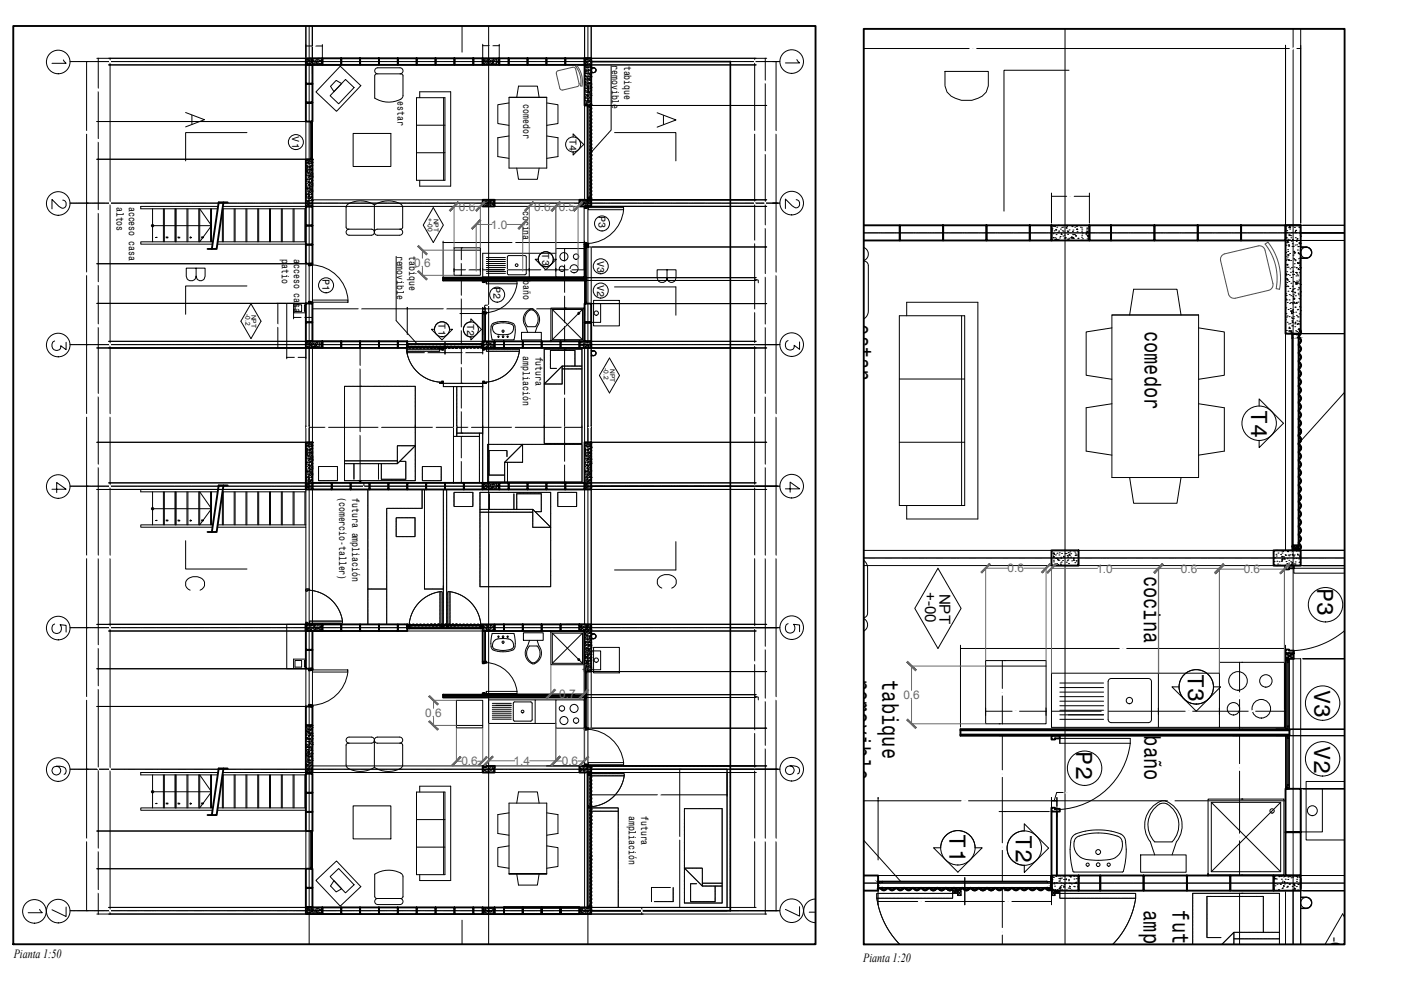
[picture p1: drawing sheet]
<svg xmlns="http://www.w3.org/2000/svg" width="594mm" height="420mm" viewBox="0 0 594 420" stroke-linecap="round" stroke-linejoin="round" font-family="sans-serif">
<defs><g id="words">
<text font-size="18.1" x="399.3" y="43.7">D</text>
<g font-size="10.1">
<text x="77.6" y="55">A</text>
<text x="277.3" y="55">A</text>
</g>
<g font-size="9.9">
<text x="362.8" y="137.5" transform="rotate(90 362.8 137.5)">estar</text>
<text x="485.4" y="140.1" transform="rotate(90 485.4 140.1)">comedor</text>
<text x="530.5" y="173.8" transform="rotate(90 530.5 173.8)">T4</text>
<text x="485" y="244.1" transform="rotate(90 485 244.1)">cocina</text>
<text x="558.5" y="249.4" transform="rotate(90 558.5 249.4)">P3</text>
<text x="362.3" y="287.7" transform="rotate(90 362.3 287.7)">removible</text>
<text x="503.7" y="285.6" transform="rotate(90 503.7 285.6)">T3</text>
<text x="374.1" y="288.3" transform="rotate(90 374.1 288.3)">tabique</text>
<text x="557.3" y="292.6" transform="rotate(90 557.3 292.6)">V3</text>
<text x="485.2" y="311.8" transform="rotate(90 485.2 311.8)">baño</text>
<text x="557.3" y="316.3" transform="rotate(90 557.3 316.3)">V2</text>
<text x="456.4" y="318.6" transform="rotate(90 456.4 318.6)">P2</text>
<text x="402.6" y="353.8" transform="rotate(90 402.6 353.8)">T1</text>
<text x="430.8" y="353.9" transform="rotate(90 430.8 353.9)">T2</text>
<text x="485" y="385.8" transform="rotate(90 485 385.8)">ampliaci</text>
<text x="497.2" y="386" transform="rotate(90 497.2 386)">futura</text>
</g>
<g font-size="9.7">
<text x="77.6" y="251.5">C</text>
<text x="277.6" y="250.5">C</text>
</g>
<g font-size="9.3">
<text x="77.6" y="120.3">B</text>
<text x="277.3" y="121">B</text>
</g>
<text font-size="8.4" x="20.8" y="210.3">4</text>
<g font-size="7.9">
<text x="20.8" y="90">2</text>
<text x="20.8" y="149.9">3</text>
<text x="332" y="209.9">4</text>
<text x="20.8" y="269.9">5</text>
<text x="332" y="389.8">7</text>
</g>
<g font-size="7.5">
<text x="332" y="89.6">2</text>
<text x="332" y="149.6">3</text>
<text x="332" y="269.5">5</text>
<text x="20.8" y="329.8">6</text>
<text x="20.8" y="389.8">7</text>
</g>
<text font-size="7.1" x="332" y="329.5">6</text>
<g font-size="6.4">
<text x="392.4" y="250.9" transform="rotate(90 392.4 250.9)">+-00</text>
<text x="398.4" y="251.6" transform="rotate(90 398.4 251.6)">NPT</text>
<text x="564" y="397.4" transform="rotate(90 564 397.4)">-0.2</text>
<text x="570" y="398.1" transform="rotate(90 570 398.1)">NPT</text>
</g>
<g font-size="5.3">
<text x="5.9" y="406.2">Pianta 1:50</text>
<text x="366.1" y="407.8">Pianta 1:20</text>
</g>
<g font-size="5" fill="#696969">
<text x="194.6" y="89.3">0.6</text>
<text x="226.6" y="89.3">0.6</text>
<text x="236.9" y="89.3">0.5</text>
<text x="208.1" y="96.9">1.0</text>
<text x="175.6" y="113.2">0.6</text>
<text x="427.3" y="242.7">0.6</text>
<text x="464.9" y="242.8">1.0</text>
<text x="500.7" y="242.8">0.6</text>
<text x="527.4" y="243.1">0.6</text>
<text x="237.1" y="296">0.7</text>
<text x="383" y="296.4">0.6</text>
<text x="180.3" y="304">0.6</text>
<text x="195.6" y="324.5">0.6</text>
<text x="217.8" y="324.4">1.4</text>
<text x="238.2" y="324.4">0.6</text>
</g>
<g font-size="4.4">
<text x="20.8" y="28.2">1</text>
<text x="332" y="27.9">1</text>
<text x="10.6" y="388.1">1</text>
</g>
<g font-size="4.3">
<text x="259.4" y="27.6" transform="rotate(90 259.4 27.6)">removible</text>
<text x="264.6" y="27.8" transform="rotate(90 264.6 27.8)">tabique</text>
<text x="168.5" y="43" transform="rotate(90 168.5 43)">estar</text>
<text x="221.9" y="44.1" transform="rotate(90 221.9 44.1)">comedor</text>
<text x="123.9" y="57.9" transform="rotate(90 123.9 57.9)">V1</text>
<text x="241.5" y="58.8" transform="rotate(90 241.5 58.8)">T4</text>
<text x="49.5" y="87.6" transform="rotate(90 49.5 87.6)">altos</text>
<text x="54.6" y="87.6" transform="rotate(90 54.6 87.6)">acceso casa</text>
<text x="221.7" y="89.4" transform="rotate(90 221.7 89.4)">cocina</text>
<text x="253.7" y="91.7" transform="rotate(90 253.7 91.7)">P3</text>
<text x="229.9" y="107.4" transform="rotate(90 229.9 107.4)">T3</text>
<text x="119.5" y="109.8" transform="rotate(90 119.5 109.8)">patio</text>
<text x="124.6" y="109.8" transform="rotate(90 124.6 109.8)">acceso casa</text>
<text x="168.3" y="108.4" transform="rotate(90 168.3 108.4)">removible</text>
<text x="173.5" y="108.6" transform="rotate(90 173.5 108.6)">tabique</text>
<text x="253.2" y="110.5" transform="rotate(90 253.2 110.5)">V3</text>
<text x="136.7" y="118.3" transform="rotate(90 136.7 118.3)">P1</text>
<text x="221.8" y="118.9" transform="rotate(90 221.8 118.9)">baño</text>
<text x="209.3" y="121.8" transform="rotate(90 209.3 121.8)">P2</text>
<text x="253.2" y="120.8" transform="rotate(90 253.2 120.8)">V2</text>
<text x="185.9" y="137.1" transform="rotate(90 185.9 137.1)">T1</text>
<text x="198.1" y="137.2" transform="rotate(90 198.1 137.2)">T2</text>
<text x="221.7" y="151.1" transform="rotate(90 221.7 151.1)">ampliación</text>
<text x="227" y="151.2" transform="rotate(90 227 151.2)">futura</text>
<text x="143.8" y="210.7" transform="rotate(90 143.8 210.7)">(comercio-taller)</text>
<text x="149.3" y="211.2" transform="rotate(90 149.3 211.2)">futura ampliación</text>
<text x="266.6" y="345.9" transform="rotate(90 266.6 345.9)">ampliación</text>
<text x="271.9" y="345.9" transform="rotate(90 271.9 345.9)">futura</text>
</g>
<g font-size="3.5">
<text x="69.1" y="102.3">2</text>
<text x="74.1" y="102.3">3</text>
<text x="79.4" y="102.3">4</text>
<text x="84.3" y="102.3">5</text>
<text x="69.1" y="222.2">2</text>
<text x="74.1" y="222.2">3</text>
<text x="79.4" y="222.2">4</text>
<text x="84.3" y="222.2">5</text>
<text x="69.1" y="342.2">2</text>
<text x="74.1" y="342.2">3</text>
<text x="79.4" y="342.2">4</text>
<text x="84.3" y="342.2">5</text>
</g>
<text font-size="3.1" x="64.6" y="102">1</text>
<g font-size="2.8">
<text x="181.4" y="92.4" transform="rotate(90 181.4 92.4)">+-00</text>
<text x="184" y="92.7" transform="rotate(90 184 92.7)">NPT</text>
<text x="104.1" y="133.1" transform="rotate(90 104.1 133.1)">-0.2</text>
<text x="106.7" y="133.4" transform="rotate(90 106.7 133.4)">NPT</text>
<text x="256.1" y="156.1" transform="rotate(90 256.1 156.1)">-0.2</text>
<text x="258.7" y="156.5" transform="rotate(90 258.7 156.5)">NPT</text>
</g>
<g font-size="2.6">
<text x="64.6" y="221.9">1</text>
<text x="64.6" y="341.8">1</text>
<text x="341.8" y="388.1">1</text>
</g>
<g font-size=".2">
<text x="548.1" y="20.7">0.15</text>
<text x="468.3" y="301.6">1.00</text>
<text x="530.6" y="301.6">0.60</text>
<text x="452.2" y="336.1">0.05</text>
</g>
</g></defs>
<!-- layer: A-FURN -->
<g fill="none" stroke="#000" stroke-width=".42">
<path d="M142.5 34.1l2.4 1.3-3.3 3.5-1.4-2.3zM144.3 28.1l8.7 8.2-10.3 10.9-8.7-8.2zM146.5 33.7l3.6 3.4-6.5 6.9-3.6-3.4zM169.6 31.3a1.29 1.29 0 0 0 1.3-1.3 1.29 1.29 0 0 0-1.3-1.3h-9.4a1.29 1.29 0 0 0-1.3 1.3 1.29 1.29 0 0 0 1.3 1.3h9.8l.6 .3 .3 .6-.2 9.1a10.2 10.2 0 0 1-11.8 .3v-9.4l.3-.6 .6-.3M250.7 28.7h1M250.7 30.8h1M251.7 28.8a1 1 0 0 1 1 1 1 1 0 0 1-1 1M251.7 28.7a1.06 1.06 0 0 1 1.1 1.1 1.06 1.06 0 0 1-1.1 1h-1M129.7 51.5v16M132.5 51.5v16M149.7 56.6h16v14h-16zM176.6 41.4h12.1v35h-12.1z"/>
<path d="M176.6 53.1h12.1M178 41.4v-2.5h13.1v40h-13.1v-2.5M188.1 41.4v35M215.8 41.3h16v30h-16zM215.8 43.6l-4.7 .8v8l4.7 .7M215.8 57.7l-4.7 .7v8l4.7 .7M215.8 41.3h16M219.1 41.3l.8-4.8h8l.7 4.8M231.8 43.6l4.8 .8v8l-4.8 .7M231.8 57.7l4.8 .7v8l-4.8 .7M247.9 44.7v40M176.6 64.8h12.1"/>
<path d="M219.1 71.3l.8 4.7h8l.7-4.7M64.7 95.7h25M84.7 88.5l5 7.2-5 6.8M94.5 87.5h35.2M94.7 88.5v14M99.3 88.5v14M99.7 88.5v14M104.3 88.5v14M104.7 88.5v14M109.3 88.5v14M109.7 88.5v14M114.3 88.5v14"/>
<path d="M114.7 88.5v14M119.3 88.5v14M119.7 88.5v14M124.3 88.5v14M124.7 88.5v14M129.3 88.5v14M129.7 88.5h-35.4v14M132.5 84.7h114M132.5 87.5h114M146.8 96.3l.1-9.1a10.2 10.2 0 0 1 11.9-.3 10.2 10.2 0 0 1 11.8 .3l.1 9.1M146.8 96.3l.2 .6 .6 .3h9.9a1.29 1.29 0 0 1 1.3 1.3 1.29 1.29 0 0 1-1.3 1.2h-9.5a1.29 1.29 0 0 1-1.2-1.3 1.29 1.29 0 0 1 1.2-1.2M158.7 86.9v11.5"/>
<path d="M170.7 96.3l-.2 .6-.6 .3h-9.9a1.29 1.29 0 0 0-1.2 1.2 1.29 1.29 0 0 0 1.2 1.3h9.5a1.29 1.29 0 0 0 1.3-1.3 1.29 1.29 0 0 0-1.3-1.2M247.7 87.7v26M92.2 103.5h37.5M92.3 102.5h37.4M129.7 112v16.3M132.5 111.8v32.9M192.5 105.1h11.2v11.6h-11.2zM192.5 106.1h11.2M206.2 119.4h13v.9h-13zM206.2 115.1h8.1M206.2 115.9h8.1M206.2 114.2h8.1"/>
<path d="M206.2 113.4h8.1M206.2 112.5h8.1M206.2 111.7h8.1M206.2 110.9h8.1M206.2 110h8.1M206.2 109.2h8.1M215.1 108.9v7M215.2 115.9l.5 .6h6.9M222.6 108.4h-6.9l-.5 .5M222.6 108.4l.5 .5v7M223.1 115.9l-.5 .6M224.4 107.4v10"/>
<path d="M235.7 105.4h12v12h-12zM235.7 107.4h-31v10h31M247.9 104.7v13.2M247.9 118.7v10M250.7 104.7v24M366.3 110.7l1.2 .4 .7 1.3v19.4a4 4 0 0 1-1.9 3.4M366.3 104.9a2.95 2.95 0 0 1 1.9 2.8 2.95 2.95 0 0 1-1.9 2.8M551.5 104.8h2.3M551.5 109.4h2.3M551.5 109.6h2.3M551.5 104.7h2.3M553.8 104.8a2.3 2.3 0 0 1 2.4 2.3 2.3 2.3 0 0 1-2.4 2.3"/>
<path d="M553.8 104.7a2.44 2.44 0 0 1 2.5 2.4 2.44 2.44 0 0 1-2.5 2.5M124.5 128.6v4h5.2M125.1 129.2h2.8v2.8h-2.8zM129.7 129.2h-.6v2.8h.6M129.7 128.6h-8.1v18.9h8.1M208.8 137.3a10.2 10.2 0 0 1 9.3 .2 9.8 9.8 0 0 1-.3 6.6h-8.9a8.7 8.7 0 0 1-.1-6.8zM208.9 138.5a3.1 3.1 0 0 0 4 3.4l2.8-.2 1.6-1M208.9 138.5a3.1 3.1 0 0 1 3.2-1.6h1.8a5.2 5.2 0 0 1 3.7 1.2l.2 1.3-.5 1.3M223.8 132.2a2.16 2.16 0 0 1 2.2-.7 2.16 2.16 0 0 1 1.6 1.6 4.5 4.5 0 0 1-.7 5.4h-3.1a4.5 4.5 0 0 1 0-6.3zM224.9 131h.9M224.9 131a4.9 4.9 0 0 0-1.9 7.5l.7 2.4M225.8 131a4.9 4.9 0 0 1 1.9 7.5l-.8 2.4"/>
<path d="M233.6 130.6h14v14h-14zM234.2 131.2h12.8v12.8h-12.8zM234.2 131.2l12.8 12.8M247 131.2l-12.8 12.8M250.7 128.7h4v8h-4zM251.7 127.4h10.9v10.8h-10.9zM381.4 133.9h27.7v80.4h-27.7zM384.5 133.9v-5.7h30.2v91.8h-30.2v-5.7M407.8 133.9v80.4M471.5 133.5h36.8v69h-36.8zM471.5 139l-10.9 1.7v18.4l10.9 1.7M471.5 133.5h36.8"/>
<path d="M479 133.5l1.7-10.9h18.4l1.7 10.9M508.2 139l11 1.7v18.4l-11 1.7M129.7 147.7v56.8M131.1 147.7v39.8M132.5 147.5v57.2M132.7 144.7h72M221.1 140.9h8.4v3.2h-8.4zM247.9 147.7v39.8M249.3 147.5v40M250.7 147.5v58.6M250.7 148.7h1M250.7 150.8h1"/>
<path d="M251.7 148.8a1 1 0 0 1 1 1 1 1 0 0 1-1 1M251.7 148.7a1.06 1.06 0 0 1 1.1 1.1 1.06 1.06 0 0 1-1.1 1h-1M545.1 141.5v91.9M381.4 160.7h27.7M471.5 171.2l-10.9 1.7v18.4l10.9 1.7M508.3 171.2l10.9 1.7v18.4l-10.9 1.7M381.4 187.5h27.7M64.7 215.7h25M84.7 208.5l5 7.2-5 6.8M94.5 207.5h35.2v57.2h-8.1v18.8h8.1M94.7 208.5v14M99.3 208.5v14"/>
<path d="M99.7 208.5v14M104.3 208.5v14M104.7 208.5v14M109.3 208.5v14M109.7 208.5v14M114.3 208.5v14M114.7 208.5v14M119.3 208.5v14M119.7 208.5v14M124.3 208.5v14M124.7 208.5v14M129.3 208.5v14"/>
<path d="M129.7 208.5h-35.4v14M132.5 207.5v57.2M247.9 207.5v57.2M250.7 207.5v57.2M479 202.5l1.7 10.9h18.4l1.7-10.9M92.2 223.5h37.5M92.3 222.5h37.4M366.3 237.6a4 4 0 0 1 1.6 3.2v19.2l-.5 1.3-1.1 .6M366.3 233.4h175.6M366.3 239.8h175.6M544.7 240.2v59.8M129.7 279.4h-5.2v4"/>
<path d="M132.5 267.7v116.8M172.5 267.5h32.2M208.7 268.6h9.1a8.6 8.6 0 0 1 0 6.7 10.2 10.2 0 0 1-9.2-.2l-.5-2.9zM216.5 271.2a8.6 8.6 0 0 0-7 .5l-.6 1.1v1.4M216.5 271.2l.8 .7M217.3 271.9a2.09 2.09 0 0 1 .4 2.4 2.09 2.09 0 0 1-2 1.2l-3 .3a5.2 5.2 0 0 1-3.7-1.3l-.1-.3M222 268.3h8.3v3.2h-8.3zM224.5 271.5l-.7 2.4a4.6 4.6 0 0 0 2.8 7.5 4.9 4.9 0 0 0 2-7.5l-.9-2.4M224.5 273.9h3.3a4.3 4.3 0 0 1-1.6 7.1 4.3 4.3 0 0 1-1.7-7.1zM233.6 267.8h14v14h-14zM234.2 268.4h12.8v12.8h-12.8zM234.2 268.4l12.8 12.8"/>
<path d="M247 268.4l-12.8 12.8M250.7 276h4v8h-4zM250.7 268.7h1M250.7 270.8h1M251.7 274.5h10.9v10.8h-10.9zM251.7 268.8a1 1 0 0 1 1 1 1 1 0 0 1-1 1M251.7 268.7a1.06 1.06 0 0 1 1.1 1.1 1.06 1.06 0 0 1-1.1 1h-1M366.3 262.3a2.95 2.95 0 0 1 1.6 2.6 2.95 2.95 0 0 1-1.6 2.6M545.1 279.3v30.3M551.5 279.3v55.1M125.1 280h2.8v2.8h-2.8zM129.7 280h-.6v2.8h.6"/>
<path d="M129.7 283.4v16.8M193.5 296.9h11.2v11.7h-11.2zM206.2 293.1h13v.9h-13zM208.7 299h8.1M208.7 298.2h8.1M208.7 299.9h8.1M217.8 297.8h7.7v7.8h-7.7zM226.9 296.7h-19.7v10h28.5M235.7 296.7h-8.8v10M235.7 296.7h12v12h-12zM247.9 284.7v10M247.9 295.5v29.2"/>
<path d="M250.7 284.7v24M417.9 282.4h25.7M417.9 280.1h25.7v26.8h-25.7zM449.4 299.2h18.6M449.4 297.3h18.6M449.4 295.4h18.6M449.4 293.4h18.6M449.4 291.5h18.6M449.4 289.6h18.6M470.1 288.2l1.1-.5h15.7l1.1 .5 .3 .8v16l-.6 1.1-.8 .3h-15.7l-1.1-.6-.2-.8v-16zM491.2 285.4v23M517.1 280.8h27.6v27.6h-27.6z"/>
<path d="M517.1 285.4h-71.2v23h71.2M148 315.1a1.29 1.29 0 0 1-1.2-1.3 1.29 1.29 0 0 1 1.2-1.3h9.5a1.29 1.29 0 0 1 1.3 1.3 1.29 1.29 0 0 1-1.3 1.3h-9.9l-.6 .2-.2 .6 .1 9.2a10.2 10.2 0 0 0 11.9 .3 10.2 10.2 0 0 0 11.8-.3l.1-9.2-.2-.6-.6-.2h-9.9a1.29 1.29 0 0 1-1.2-1.3 1.29 1.29 0 0 1 1.2-1.3h9.5a1.29 1.29 0 0 1 1.3 1.3 1.29 1.29 0 0 1-1.3 1.3M158.7 313.8v11.6M193.5 307.6h11.2M208.7 300.7h8.1M208.7 301.6h8.1M208.7 302.4h8.1M208.7 303.2h8.1M208.7 304.1h8.1M208.7 304.9h8.1M449.4 313.1h29.9v2h-29.9zM449.4 303.1h18.6"/>
<path d="M449.4 305h18.6M449.4 301.1h18.6M545.1 311.5v22.9M64.7 335.7h25M84.7 328.5l5 7.2-5 6.8M94.5 327.5h35.2v16h-37.5M94.7 328.5v14M99.3 328.5v14M99.7 328.5v14M104.3 328.5v14M104.7 328.5v14M109.3 328.5v14"/>
<path d="M109.7 328.5v14M114.3 328.5v14M114.7 328.5v14M119.3 328.5v14M119.7 328.5v14M124.3 328.5v14M124.7 328.5v14M129.3 328.5v14M129.7 323.5v1M129.7 328.5h-35.4v14M132.7 327.5h113.8M132.7 324.7h113.8"/>
<path d="M176.6 335.8h12.1v35h-12.1zM178 335.8v-2.5h13.1v40h-13.1v-2.5M188.1 335.8v35M247.9 327.7v56.8M512.3 338.8h32.1v32.2h-32.1zM551.5 334.3h9.2v18.4h-9.2zM570.2 331.3h-16.4v24.8h16.4M92.3 342.5h37.4M129.7 352.3v16M149.7 341.7h16v14h-16zM176.6 347.5h12.1M176.6 359.2h12.1"/>
<path d="M215.8 358.6l-4.7 .8v8l4.7 .7M215.8 344.6l-4.7 .8v8l4.7 .7M219.1 340.5l.8-4.8h8l.7 4.8M231.8 358.6l4.8 .8v8l-4.8 .7M231.8 344.6l4.8 .8v8l-4.8 .7M471.2 352.4a25 25 0 0 0-15.7 1.6l-.8 .8a22.6 22.6 0 0 0-.4 11.8l.7 2.8M471.2 352.4l1.2 .3a5.2 5.2 0 0 1 4.9 3.8v.6M477.3 357.1a30.9 30.9 0 0 1-1 12.3M489.6 342.6a4.3 4.3 0 0 1 7.4 0 10.4 10.4 0 0 1 0 14.3h-7.3a10.4 10.4 0 0 1-.1-14.3zM513.6 340.2h29.4v29.4h-29.4zM513.6 340.2l29.4 29.4M543 340.2l-29.4 29.4"/>
<path d="M134 373.3l8.7-8.3 10.3 10.9-8.7 8.3zM140 371.7l3.6-3.5 6.5 6.9-3.6 3.5zM141.6 373.4l3.3 3.4-2.4 1.4-2.3-2.6zM215.8 370.5h16h-16M215.8 370.5v-30h16v30M219.1 370.5l.8 4.8h8l.7-4.8M366.3 371.2h79.6M455 369.4l.4 .3h20.5l.4-.3M473 363.6a5.9 5.9 0 0 0 1.7-8.7 23.9 23.9 0 0 0-18.1 0 5.9 5.9 0 0 0 2.7 9.1 25.7 25.7 0 0 0 13.7-.4M483.7 362.5h19.3v7.3h-19.3zM489.6 362.5l-1.8-5.6a11 11 0 0 1 5.3-17.4 10.7 10.7 0 0 1 7.9 12.8l-1 2.9-1.2 1.7-1.8 5.6M545.1 378.1v22.3"/>
<path d="M548.3 377.6v22.8M551.5 377.6v22.8M169.6 380.9a1.29 1.29 0 0 1 1.3 1.3 1.29 1.29 0 0 1-1.3 1.3h-9.4a1.28 1.28 0 0 1-1.3-1.3 1.28 1.28 0 0 1 1.3-1.3h9.8l.6-.2 .3-.6-.2-9.2a10.2 10.2 0 0 0-11.8-.2v9.4l.3 .6 .6 .2M551.5 380.5h2.3M551.5 385.1h2.3M551.5 385.2h2.3M551.5 380.3h2.3M553.8 380.5a2.3 2.3 0 0 1 2.4 2.3 2.3 2.3 0 0 1-2.4 2.3M553.8 380.3a2.44 2.44 0 0 1 2.5 2.5 2.44 2.44 0 0 1-2.5 2.4"/>
<circle cx="251.7" cy="29.8" r="1"/>
<circle cx="64.7" cy="95.7" r=".5"/>
<circle cx="219.1" cy="112.4" r=".58"/>
<circle cx="238.3" cy="113.9" r="1.14"/>
<circle cx="239.1" cy="108.8" r="1.71"/>
<circle cx="243.4" cy="113.9" r="1.71"/>
<circle cx="244.3" cy="108.8" r="1.14"/>
<circle cx="553.8" cy="107.1" r="2.3"/>
<circle cx="245.4" cy="132.8" r=".4"/>
<circle cx="252.8" cy="132.8" r=".92"/>
<circle cx="211.4" cy="142.7" r=".29"/>
<circle cx="213.3" cy="140.4" r=".45"/>
<circle cx="213.3" cy="142.7" r=".34"/>
<circle cx="215.3" cy="142.7" r=".29"/>
<circle cx="251.7" cy="149.8" r="1"/>
<circle cx="64.7" cy="215.7" r=".5"/>
<circle cx="211.4" cy="269.9" r=".29"/>
<circle cx="213.3" cy="269.9" r=".34"/>
<circle cx="213.3" cy="272.3" r=".45"/>
<circle cx="215.3" cy="269.9" r=".29"/>
<circle cx="245.4" cy="279.6" r=".4"/>
<circle cx="251.7" cy="269.8" r="1"/>
<circle cx="252.8" cy="279.9" r=".92"/>
<circle cx="478.9" cy="297" r="1.34"/>
<circle cx="525" cy="288.7" r="3.9"/>
<circle cx="536.8" cy="288.7" r="2.63"/>
<circle cx="221.6" cy="301.7" r=".58"/>
<circle cx="238.3" cy="300.4" r="1.14"/>
<circle cx="239.1" cy="305.5" r="1.71"/>
<circle cx="243.4" cy="300.4" r="1.71"/>
<circle cx="244.3" cy="305.5" r="1.14"/>
<circle cx="523" cy="300.5" r="2.63"/>
<circle cx="534.8" cy="300.5" r="3.9"/>
<circle cx="64.7" cy="335.7" r=".5"/>
<circle cx="539.4" cy="343.8" r=".92"/>
<circle cx="556.5" cy="343.7" r="2.1"/>
<circle cx="461.2" cy="366.6" r=".67"/>
<circle cx="465.7" cy="366.6" r=".78"/>
<circle cx="465.7" cy="361.2" r="1.03"/>
<circle cx="470.1" cy="366.6" r=".67"/>
<circle cx="553.8" cy="382.8" r="2.3"/>
</g>
<!-- layer: A-WALL-FULL -->
<g fill="none" stroke="#000" stroke-width=".8">
<path d="M5.6 11h340.2v389.3h-340.2zM366.3 12.2h203.9v388.2h-203.9zM129.7 24.7h7v2.8h-7zM129.7 27.5h2.8v8h-2.8zM129.7 35.5h2.8v8h-2.8v8h2.8v-8h-2.8zM136.7 24.7h8v2.8h-8zM144.7 24.7h8v2.8h-8zM152.7 24.7h8v2.8h-8zM160.7 24.7h8v2.8h-8zM168.7 24.7h8v2.8h-8zM176.7 24.7h8v2.8h-8zM184.7 24.7h8v2.8h-8z"/>
<path d="M192.7 24.7h8v2.8h-8zM200.7 24.7h4v2.8h-4zM204.7 24.7h7v2.8h-7zM211.7 24.7h4v2.8h-4zM215.7 24.7h8v2.8h-8zM223.7 24.7h8v2.8h-8zM231.7 24.7h8v2.8h-8zM239.7 24.7h8.2v2.8h-8.2zM247.9 24.7h2.8v20h-2.8zM247.9 24.7h2.8M249.2 44.7v39.4M250.3 44.7v39.4"/>
<path d="M129.7 67.5h2.8v20h-2.8zM250.5 66.2l.1 .1M250.5 66.2l-.2 .5 .4 .6-.4 .8 .4 .8-.4 .7 .4 .8-.4 .7 .4 .8-.4 .8 .4 .7-.4 .8 .4 .7-.4 .8 .4 .8-.4 .7 .4 .8-.4 .8 .4 .7-.4 .8 .4 .7-.4 .8 .4 .8-.4 .7 .4 .7-.1 .6 .2-.7a.81 .81 0 0 1 0-1.3v-.2a.81 .81 0 0 1 0-1.4v-.1a.81 .81 0 0 1 0-1.4v-.2a.81 .81 0 0 1 0-1.3v-.2a.81 .81 0 0 1 0-1.3v-.2a.81 .81 0 0 1 0-1.4v-.1a.81 .81 0 0 1 0-1.4v-.1a.81 .81 0 0 1 0-1.4v-.2a.81 .81 0 0 1 0-1.3v-.2a.81 .81 0 0 1 0-1.3v-.2a.81 .81 0 0 1 0-1.4l-.2-1M250.5 62.4v3.8M250.6 62.3l-.1 .1M250.6 62.3l-.1-.5a.82 .82 0 0 0-.1-1.3l.1-.2a.82 .82 0 0 0-.1-1.4l.1-.1a.82 .82 0 0 0-.1-1.4l.1-.1a.82 .82 0 0 0-.1-1.4l.1-.2a.82 .82 0 0 0-.1-1.3l.1-.2a.82 .82 0 0 0-.1-1.3l.1-.2a.82 .82 0 0 0-.1-1.4l.1-.1a.82 .82 0 0 0-.1-1.4l.1-.2a.82 .82 0 0 0-.1-1.3l.1-.2a.82 .82 0 0 0-.1-1.3l.1-.2a.82 .82 0 0 0-.1-1.4l.4-.7-.2-.5 .1 .6-.4 .6 .4 .8-.4 .8 .4 .7-.4 .8 .4 .7-.4 .8 .4 .8-.4 .7 .4 .8-.4 .8 .4 .7-.4 .8 .4 .7-.4 .8 .4 .8-.4 .7 .4 .8-.4 .7 .4 .8-.4 .8 .4 .7-.4 .7 .2 .5M250.6 62.3l.2 .6a.81 .81 0 0 0 0 1.4v.2a.81 .81 0 0 0 0 1.3l-.2 .5M94.7 85.8l-2.8 19.8h-3.9M96.6 85.8h-3.9l-2.9 19.8M129.7 95.6h2.8v8.1h-2.8zM129.7 87.5h2.8v8.1h-2.8zM204.7 84.7h5v2.8h-5z"/>
<path d="M245.7 84.7h5v2.8h-5zM247.9 87.5h1.5v.5l-1.5 .2zM249.3 83.8h.9v.9h-.9zM249.3 83.8l.9 .9M250.2 83.8l-.9 .9M366.3 95.5h15.2v6.5h-15.2M381.5 95.5h18.4v6.5h-18.4zM399.9 95.5h18.4v6.5h-18.4zM418.3 95.5h18.4v6.5h-18.4zM436.7 95.5h9.2v6.5h-9.2zM445.9 95.5h16v6.5h-16zM461.9 95.5h9.2v6.5h-9.2z"/>
<path d="M471.1 95.5h18.4v6.5h-18.4zM489.5 95.5h18.4v6.5h-18.4zM507.9 95.5h18.4v6.5h-18.4zM526.3 95.5h18.8v6.5h-18.8zM545.1 95.5h6.4v46h-6.4zM545.1 95.5h6.4M129.7 103.7h2.8v8.1h-2.8zM131 111.8h1.5v.5l-1.5 .2zM187.9 117.9h60.7v.8h-60.7M204.7 118.9h1.5v.5l-1.5 .2zM247.9 103l1.5 .2v.5h-1.5zM247.9 117.7h-60v1.2h60"/>
<path d="M247.9 103.7l1.5 1M249.4 103.7h-1.5v1h1.5v-1l-1.5 1M129.7 128.6h2.8v8h-2.8zM129.7 136.6h2.8v8h-2.8zM131 127.9l1.5 .2v.5h-1.5zM204.7 132.2l1.5 .2v.5h-1.5zM204.7 132.9v11.8M205.7 132.9v11.8M247.9 128.7v8h2.8v8h-2.8v-8h2.8v-8zM129.7 144.7h7v2.8h-7zM136.7 144.7h8v2.8h-8zM144.7 144.7h8v2.8h-8z"/>
<path d="M152.7 144.7h8v2.8h-8zM160.7 144.7h8v2.8h-8zM168.7 144.7h4v2.8h-4zM172.6 147.2h32M172.7 147.2l.5-.1a.82 .82 0 0 0 1.3 0h.2a.82 .82 0 0 0 1.3 0h.2a.82 .82 0 0 0 1.4 0h.1a.82 .82 0 0 0 1.4 0h.2a.82 .82 0 0 0 1.3 0h.2a.82 .82 0 0 0 1.3 0l.3 .1M172.7 145.9h31.2M172.7 147h31.2M182.4 147.3l.7 .1a.81 .81 0 0 1 1.3 .1l.2-.1a.81 .81 0 0 1 1.3 .1l.2-.1a.81 .81 0 0 1 1.4 .1l.1-.1a.81 .81 0 0 1 1.4 .1l.2-.1a.81 .81 0 0 1 1.3 .1l.2-.1a.81 .81 0 0 1 1.3 .1l.2-.1a.81 .81 0 0 1 1.4 .1l.4-.2M182.5 147.2l-.1 .1M193.9 147.2l.1 .1M204.6 147.2l-.5 .2a.81 .81 0 0 0-1.4 .1l-.2-.1a.81 .81 0 0 0-1.3 .1l-.2-.1a.81 .81 0 0 0-1.3 .1l-.2-.1a.81 .81 0 0 0-1.4 .1l-.1-.1a.81 .81 0 0 0-1.4 .1l-.2-.1a.81 .81 0 0 0-1.3 .1l-1.1-.3M204.7 144.7v2.8v-2.8"/>
<path d="M204.7 144.7h5v2.8h-5zM209.7 144.7h4v2.8h-4zM213.7 144.7h8v2.8h-8zM221.7 144.7h8v2.8h-8zM229.7 144.7h8v2.8h-8zM233.6 144.4v.3M237.7 144.7h8v2.8h-8zM245.7 144.7h5v2.8h-5zM250.7 145.3v1.8M548 141.5v90.3M550.7 141.5v90.3M551.1 166.3a1.34 1.34 0 0 0 .3 2.1 1.87 1.87 0 0 1-.7 2l.1 .7a1.46 1.46 0 0 1 0 2.6 1.85 1.85 0 0 0 .7 2l-.1 .7a1.46 1.46 0 0 0 0 2.5 1.85 1.85 0 0 1-.7 2l.4 1.1"/>
<path d="M551.1 162.8a1.35 1.35 0 0 0 .3 2.1l.1 .8-.4 .6M551.1 162.8a1.35 1.35 0 0 0-.3-2.2 1.85 1.85 0 0 1 .7-2l-.1-.7a1.46 1.46 0 0 1 0-2.5 1.85 1.85 0 0 0-.7-2l.1-.7a1.46 1.46 0 0 0 0-2.6 1.85 1.85 0 0 1 .7-1.9l-.1-.8a1.46 1.46 0 0 1 0-2.5 1.87 1.87 0 0 0-.7-2l.1-.7a1.34 1.34 0 0 0 .3-2.2l.1-.2a1.63 1.63 0 0 1-.3 2.6v.5a1.8 1.8 0 0 1 0 3v.5a1.8 1.8 0 0 1 0 3v.5a1.8 1.8 0 0 1 0 3v.5a1.8 1.8 0 0 1 0 3v.5a1.79 1.79 0 0 1 0 3v.5a1.8 1.8 0 0 1 0 3v.5a1.8 1.8 0 0 1 0 3v.5a1.8 1.8 0 0 1 0 3v.5a1.8 1.8 0 0 1 0 3v.5a1.79 1.79 0 0 1 0 3v.5a1.8 1.8 0 0 1 0 3l.2 1.1M129.7 187.5h2.8v20h-2.8zM247.9 187.5h2.8v20h-2.8zM551.1 190.8l.1 .2M551.1 190.8a1.34 1.34 0 0 0 .3 2.1 1.85 1.85 0 0 1-.7 2l.1 .7a1.46 1.46 0 0 1 0 2.6 1.87 1.87 0 0 0 .7 2l-.1 .7a1.46 1.46 0 0 0 0 2.5 1.87 1.87 0 0 1-.7 2l.1 .8a1.46 1.46 0 0 1 0 2.5 1.85 1.85 0 0 0 .7 2l-.1 .7a1.46 1.46 0 0 0 0 2.5 1.85 1.85 0 0 1-.7 2l.1 .7a1.46 1.46 0 0 1 0 2.6 1.85 1.85 0 0 0 .7 2l-.1 .7a1.46 1.46 0 0 0 0 2.5 1.87 1.87 0 0 1-.7 2l.4 1.2M551.1 182a1.34 1.34 0 0 1-.3 2.2 1.85 1.85 0 0 0 .7 2l-.1 .7a1.46 1.46 0 0 0 0 2.5l.1 .8-.4 .6M551.2 181.9a1.63 1.63 0 0 1-.3 2.5v.5a1.8 1.8 0 0 1 0 3l.3 1M551.2 188.9a1.36 1.36 0 0 1 0 2.1M551.2 191a1.19 1.19 0 0 0 .4 1.8 1.84 1.84 0 0 1-.7 2.1v.5a1.8 1.8 0 0 1 0 3v.5a1.8 1.8 0 0 1 0 3v.5a1.8 1.8 0 0 1 0 3v.5a1.63 1.63 0 0 1 .3 2.6M94.7 205.8l-2.8 19.8h-3.9M96.6 205.8h-3.9l-2.9 19.8"/>
<path d="M129.7 204.7v2.8M132.5 204.7h8.2v2.8h-8.2zM140.7 204.7h8v2.8h-8zM148.7 204.7h8v2.8h-8zM156.7 204.7h8v2.8h-8zM164.7 204.7h8v2.8h-8zM172.7 204.7h8v2.8h-8zM180.7 204.7h8v2.8h-8zM188.7 204.7h8v2.8h-8zM196.7 204.7h8v2.8h-8zM204.7 204.7h7v2.8h-7zM211.7 204.7h4v2.8h-4z"/>
<path d="M215.7 204.7h8v2.8h-8zM223.7 204.7h8v2.8h-8zM231.7 204.7h8v2.8h-8zM239.7 204.7h8.2v2.8h-8.2zM551.2 215.5a1.2 1.2 0 0 0 .4 1.8 1.84 1.84 0 0 1-.7 2.1v.5a1.8 1.8 0 0 1 0 3v.5a1.8 1.8 0 0 1 0 3v.5a1.79 1.79 0 0 1 0 3v.5a1.64 1.64 0 0 1 .3 2.6l-.1-.2a1.35 1.35 0 0 0-.3-2.1 1.85 1.85 0 0 1 .7-2l-.4-1.2M551.2 208.5a1.19 1.19 0 0 0 .4 1.8 1.84 1.84 0 0 1-.7 2.1v.5a1.64 1.64 0 0 1 .3 2.6M445.9 233.4h11.5v6.4h-11.5zM540.1 233.4h11.4v6.4h-11.4zM545.1 239.8h3.5v1.1h-2v.5h-1.5zM548.3 231.2h2.1v2.1h-2.1zM548.3 231.2l2.1 2.1M550.4 231.2l-2 2.1"/>
<path d="M129.7 264.7v2.8zM129.7 264.7h7v2.8h-7zM129.7 267.5v8h2.8v8h-2.8v-8h2.8v-8zM136.7 264.7h8v2.8h-8zM144.7 264.7h8v2.8h-8zM152.7 264.7h8v2.8h-8zM160.7 264.7h8v2.8h-8zM168.7 264.7h4v2.8h-4zM172.6 265.1h.8M172.7 265h.6M172.7 265.2h31.2M172.7 266.4h32"/>
<path d="M173.3 265l.4-.2 .5 .2M173.4 265.1h.7M178.7 265.1h-4.6M178.7 265.1h2.3M178.8 265l.5 .1a.82 .82 0 0 1 1.3 0l.3-.1M178.8 265l-.7-.2a.81 .81 0 0 1-1.3 0h-.2a.81 .81 0 0 1-1.3 0l-1.1 .2M180.9 265l.5-.2 1 .2M181 265.1h1.5M182.4 265l.7-.2a.81 .81 0 0 0 1.3 0l1.1 .2M182.4 265l.1 .1M182.5 265.1h3.1M185.5 265l.4-.2 .5 .2"/>
<path d="M185.6 265.1h.7M190.9 265.1h-4.6M190.9 265.1h2.3M191 265l.4 .1a.82 .82 0 0 1 1.4 0l.3-.1M191 265l-.7-.2a.81 .81 0 0 1-1.3 0h-.2a.81 .81 0 0 1-1.3 0l-1.1 .2M193.1 265l.5-.2 .4 .2M193.2 265.1h.7M193.9 265.1h3.9M194 265l-.1 .1M194 265l.5 .1a.82 .82 0 0 1 1.3 0h.2a.82 .82 0 0 1 1.4 0l.3-.1M197.7 265l.4-.2 .5 .2M197.8 265.1h.7"/>
<path d="M203.1 265.1h-4.6M203.1 265.1l1.1-.3 .5 .2zM203.2 265l-.7-.2a.81 .81 0 0 1-1.3 0h-.2a.81 .81 0 0 1-1.3 0l-1.1 .2M204.7 264.7h5v2.8h-5zM204.7 267.5v13M205.7 267.5v13M209.7 264.7h4v2.8h-4zM213.7 264.7h8v2.8h-8zM221.7 264.7h8v2.8h-8zM229.7 264.7h8v2.8h-8zM233.6 267.5v.3M237.7 264.7h8v2.8h-8z"/>
<path d="M245.7 264.7h5v20h-2.8v-17.2h-2.2zM545.1 275.4h1.5v.5h2v1.1h-3.5zM545.1 277l3.5 2.3M548.6 277h-3.5v2.3h3.5v-2.3l-3.5 2.3M129.7 299.5h2.8v8h-2.8zM131 283.5h1.5v.5l-1.5 .2zM131 298.8l1.5 .2v.5h-1.5zM131.6 283.5h.9v.5h-.9M131.6 299h.9v.5h-.9M187.9 294.7h60.7v.8h-60.7M204.7 280.5h1.5v.5l-1.5 .2zM204.7 293.8l1.5 .2v.5h-1.5z"/>
<path d="M247.4 283.8h.5M247.9 294.5h-60v1.2h60M129.7 307.5h2.8v20h-2.8zM247.9 308.7h1.5v.5l-1.5 .2zM407.3 309.6h139.5v1.9h-139.5M445.9 311.9h3.5v1.2h-2.1v.4h-1.4zM545.1 309.2h-137.8v2.7h137.8M94.7 325.8l-2.8 19.8h-3.9M96.6 325.8h-3.9l-2.9 19.8M129.7 336.1h2.8v8.1h-2.8zM129.7 328h2.8v8.1h-2.8zM204.7 324.7h5v2.8h-5z"/>
<path d="M245.7 324.7h5v2.8h-5zM247.9 324l1.5 .2v.5h-1.5zM249.2 328.3v56.4M249.3 327.6h.9v1h-.9zM249.3 327.6l.9 1M250.2 327.6l-.9 1M250.3 328.3v56.4M250.6 328.9l.2-1.1-.2-.4 .1 .6-.4 .6 .4 .8-.4 .7 .4 .8-.4 .7 .4 .8-.4 .8 .4 .7-.4 .8 .4 .7-.4 .8 .4 .8-.4 .7 .4 .8-.4 .8 .4 .7-.4 .8 .4 .7-.4 .7 .2 .5M250.6 331.3l-.1 .5a.82 .82 0 0 1-.1 1.4l.1 .1a.82 .82 0 0 1-.1 1.4l.1 .2a.82 .82 0 0 1-.1 1.3l.1 .2a.82 .82 0 0 1-.1 1.3l.1 .2a.82 .82 0 0 1-.1 1.4l.1 .1a.82 .82 0 0 1-.1 1.4l.2 .3M250.6 328.9l.2 .6a.81 .81 0 0 0 0 1.4l-.2 .4M545.1 334.4v18.4h6.4v18.4h-6.4v-18.4h6.4v-18.4zM129.7 344.2h2.8v8.1h-2.8z"/>
<path d="M250.5 349.6h.1M250.5 349.6v12.9M250.5 342.7v6.9M250.6 342.6l-.1 .1M250.6 343.5l-.1 .5a.82 .82 0 0 1-.1 1.4l.1 .1a.82 .82 0 0 1-.1 1.4l.1 .1a.82 .82 0 0 1-.1 1.4l.4 .8-.2 .4M250.6 349.6l.2 1.1-.2 .5M250.6 351.2l-.1 .4a.82 .82 0 0 1-.1 1.4l.1 .2a.82 .82 0 0 1-.1 1.3l.1 .2a.82 .82 0 0 1-.1 1.3l.1 .2a.82 .82 0 0 1-.1 1.4l.1 .1a.82 .82 0 0 1-.1 1.4l.1 .1a.82 .82 0 0 1-.1 1.4l.2 .3M250.6 341.1l.2 .4-.2 1.1M250.6 342.6l.2 .5-.2 .4M445.9 342.5h1.4v.4h2.1v1.2h-3.5zM445.9 344.1v27.1M448.2 344.1v27.1"/>
<path d="M129.7 376.4h2.8v8.1h-2.8zM129.7 368.3h2.8v8.1h-2.8zM250.5 364.8l.1 .1M250.5 364.8l-.2 .5 .4 .6-.4 .8 .4 .8-.4 .7 .4 .8-.4 .7 .4 .8-.4 .8 .4 .7-.4 .8 .4 .8-.4 .7 .4 .8-.4 .7 .4 .8-.4 .8 .4 .7-.4 .8 .4 .8-.4 .7 .4 .8-.4 .7 .4 .8-.4 .8 .4 .6-.1 .6 .2-.6a.81 .81 0 0 1 0-1.4v-.2a.81 .81 0 0 1 0-1.3v-.2a.81 .81 0 0 1 0-1.3v-.2a.81 .81 0 0 1 0-1.4v-.1a.81 .81 0 0 1 0-1.4l-.2-1.1M250.5 362.5v2.3M250.6 362.4l-.1 .1M250.6 363.3l.2 1.1-.2 .5M250.6 364.9l-.1 .4a.82 .82 0 0 1-.1 1.4l.1 .2a.82 .82 0 0 1-.1 1.3l.1 .2a.82 .82 0 0 1-.1 1.3l.1 .2a.82 .82 0 0 1-.1 1.4l.1 .1a.82 .82 0 0 1-.1 1.4l.2 .3M250.6 360.9l.2 .5-.2 1M250.6 362.4l.2 .5-.2 .5M250.6 373.1l.2 .6a.81 .81 0 0 0 0 1.4l-.2 .4M366.3 371.2h6v6.4h-6"/>
<path d="M372.1 376.9a1.34 1.34 0 0 1 2.2 .3 1.87 1.87 0 0 0 2-.7l.7 .1a1.34 1.34 0 0 0 2.2 .3M372.3 373.8h71.8M372.3 376.5h71.8M379.1 376.9a1.35 1.35 0 0 1 2.2 .3 1.85 1.85 0 0 0 2-.7l.7 .1a1.46 1.46 0 0 0 2.5 0 1.85 1.85 0 0 1 2 .7l.8-.1a1.46 1.46 0 0 1 2.5 0 1.87 1.87 0 0 0 2-.7l1.1 .4M394.9 376.9l-.2 .1a1.36 1.36 0 0 0 2.1 0M396.8 377l.7-.3 .7 .3M396.8 377a1.64 1.64 0 0 1-2.5-.3h-.5a1.8 1.8 0 0 1-3 0h-.5a1.8 1.8 0 0 1-3 0h-.5a1.8 1.8 0 0 1-3 0h-.5a1.8 1.8 0 0 1-3 0h-.5a1.79 1.79 0 0 1-3 0h-.5a1.8 1.8 0 0 1-3 0l-1 .3M398.2 377a1.36 1.36 0 0 0 2.1 0M398.4 376.9a1.14 1.14 0 0 0 1.8 0M398.4 376.9a1.34 1.34 0 0 0-2.1 .3l-.8 .1-.6-.4M400.1 376.9a1.35 1.35 0 0 1 2.2 .3 1.85 1.85 0 0 0 2-.7l1.1 .4M400.3 377a1.2 1.2 0 0 1 1.9 .4 1.84 1.84 0 0 0 2.1-.7l.9 .3"/>
<path d="M405.2 377a1.36 1.36 0 0 0 2.1 0M405.4 376.9a1.14 1.14 0 0 0 1.8 0M407.2 376.9a1.14 1.14 0 0 1 1.7 0M407.3 377l.7-.3 .7 .3M408.7 377a1.36 1.36 0 0 0 2.1 0M408.9 376.9a1.14 1.14 0 0 0 1.8 0M410.7 376.9a1.34 1.34 0 0 1 2.1 .3 1.87 1.87 0 0 0 2-.7l.7 .1a1.46 1.46 0 0 0 2.5 0 1.87 1.87 0 0 1 2 .7l1.2-.4M410.8 377l.7-.3 .7 .3M412.2 377a1.36 1.36 0 0 0 2.1 0M412.2 377a1.63 1.63 0 0 0 2.6-.3l.9 .3M415.7 377a1.63 1.63 0 0 0 2.6-.3l.9 .3M421.1 376.9l.2 .1"/>
<path d="M421.2 376.9a1.34 1.34 0 0 1 2.1 .3 1.87 1.87 0 0 0 2-.7l1.1 .4M429.9 376.9a1.35 1.35 0 0 0-2.1 .3l-.8 .1-.6-.4M440.4 376.9a1.35 1.35 0 0 0 2.2-.3 1.85 1.85 0 0 1 1.9 .7l1.3-.3a1.63 1.63 0 0 1-2.5-.3h-.5a1.8 1.8 0 0 1-3 0h-.5a1.8 1.8 0 0 1-3 0h-.5a1.8 1.8 0 0 1-3 0h-.5a1.79 1.79 0 0 1-3 0h-.5a1.8 1.8 0 0 1-3 0h-.5a1.8 1.8 0 0 1-3 0h-.5a1.64 1.64 0 0 1-2.6 .3M440.4 376.9a1.34 1.34 0 0 0-2.1 .3 1.87 1.87 0 0 1-2-.7l-.7 .1a1.46 1.46 0 0 1-2.6 0 1.85 1.85 0 0 0-2 .7l-1.1-.4M445.9 371.2v6.4v-6.4M445.9 371.2h11.5v6.4h-11.5zM457.4 371.2h9.1v6.4h-9.1zM466.5 371.2h18.4v6.4h-18.4zM484.9 371.2h18.4v6.4h-18.4zM503.3 371.2h18.4v6.4h-18.4zM512.3 370.5v.7M521.7 371.2h18.4v6.4h-18.4z"/>
<path d="M540.1 371.2h11.4v6.4h-11.4zM551.5 372.6v4.1M129.7 384.7h7v2.8h-7zM136.7 384.7h8v2.8h-8zM144.7 384.7h8v2.8h-8zM152.7 384.7h8v2.8h-8zM160.7 384.7h8v2.8h-8zM168.7 384.7h8v2.8h-8zM176.7 384.7h8v2.8h-8zM184.7 384.7h8v2.8h-8zM192.7 384.7h8v2.8h-8zM200.7 384.7h4v2.8h-4z"/>
<path d="M204.7 384.8h5v2.7h-5zM209.7 384.8h12h-8v2.7h8v-2.7v2.7h8v-2.7v2.7h8v-2.7v2.7h8M209.7 384.8v2.7h4v-2.7v2.7h8v-2.7v2.7h8v-2.7v2.7h8v-2.7v2.7h8M221.7 384.8h24zM245.7 384.7h5v2.8h-5zM245.7 384.8v2.7"/>
</g>
<!-- layer: A-FLOR-FTPT -->
<path d="M250.7 26.1h59v360h-59M551.5 98.7h18.7M250.7 206.1h59" fill="none" stroke="#000" stroke-width=".7"/>
<!-- layer: A-ANNO-SYMB -->
<g fill="none" stroke="#000" stroke-width=".42">
<path d="M131.1 11v389.3M195.9 11v11.1M207.2 11v389.3M249.3 11v389.3M451.6 12.3v388.1M548.3 12.3v388.1M30.5 26.1h299.9M259.1 27.9v27.3l-8.8 9.7M453.3 29.8h-27.6v59.7M104.7 56.2h-26v12M243 58.1v-1.3l4.5 4.5-4.5 4.4v-1.3M260.6 56.2h26v12"/>
<path d="M31.7 86.1h297.8M183.7 88l4.3 7.4-4.3 7.4-4.2-7.4zM366.3 98.7h203.8M168 108.7v27.2l8.8 9.8M228.2 109.9h-1.3l4.5 4.5 4.5-4.5h-1.3M104.7 121.2h-26v12M106.4 128.8l4.3 7.4-4.3 7.4-4.3-7.4zM182.9 139.6h1.3a3.2 3.2 0 0 1 3.2-3.2 3.2 3.2 0 0 1 3.2 3.2h1.3l-4.5 4.5zM199.7 136.5v-1.3l4.5 4.5-4.5 4.5v-1.4M199.7 136.5a3.2 3.2 0 0 0-3.2 3.2 3.2 3.2 0 0 0 3.2 3.1M260.6 121.6h26v12M31.7 146.1h297.8"/>
<path d="M258.4 151.8l4.3 7.4-4.3 7.4-4.2-7.4zM533.9 172.2v-3.1l10.3 10.4-10.3 10.3v-3M570.2 166.3l-19.5 21.6M31.7 206.1h297.5M78.7 229.2v12.1h26M286.6 229.7v12h-26M366.3 236.6h203.8M397.7 240.9l9.8 17-9.8 17-9.8-17zM31.7 266.1h297.8M500 291.2h-3.1l10.4 10.3 10.3-10.3h-3M31.6 326.1h297.9M366.3 356.3l15.5 17.2"/>
<path d="M395.9 359.4h3a7.3 7.3 0 0 1 7.3-7.3 7.3 7.3 0 0 1 7.3 7.3h3l-10.3 10.4zM434.3 349.3l10.4 10.3-10.4 10.3v-3a7.3 7.3 0 0 1-7.3-7.3 7.3 7.3 0 0 1 7.3-7.3zM366.3 374.4h203.8M31.6 386.1h297.6M195.9 390.1v10.2M345.8 381.2a5 5 0 0 0-5 5 5 5 0 0 0 5 5M570.2 388.9l-.9-1.4-7.4 12.9"/>
<circle cx="24.7" cy="26.3" r="5"/>
<circle cx="335.7" cy="26.1" r="5"/>
<circle cx="125.5" cy="60.2" r="3.2"/>
<circle cx="243" cy="61.3" r="3.2"/>
<circle cx="255.3" cy="94.7" r="3.2"/>
<circle cx="231.4" cy="109.9" r="3.2"/>
<circle cx="254.7" cy="112.9" r="3.2"/>
<circle cx="138.3" cy="121" r="3.2"/>
<circle cx="187.4" cy="139.6" r="3.2"/>
<circle cx="199.7" cy="139.7" r="3.2"/>
<circle cx="210.8" cy="124.9" r="3.2"/>
<circle cx="254.7" cy="123.2" r="3.2"/>
<circle cx="533.9" cy="179.4" r="7.3"/>
<circle cx="562.1" cy="256.4" r="7.3"/>
<circle cx="507.3" cy="291.2" r="7.3"/>
<circle cx="560.8" cy="298.1" r="7.3"/>
<circle cx="335.7" cy="326.1" r="5"/>
<circle cx="459.9" cy="325.7" r="7.3"/>
<circle cx="560.8" cy="321.7" r="7.3"/>
<circle cx="406.2" cy="359.4" r="7.3"/>
<circle cx="434.3" cy="359.6" r="7.3"/>
<circle cx="14.6" cy="386.4" r="5"/>
</g>
<!-- layer: A-WALL-FULL -->
<g fill="#000" stroke="#000" stroke-width=".42">
<path d="M249.1 44.7v.8zM249.1 44.7l.1 .8zM249.3 44.7h.6zM249.3 44.8l.6-.1zM249.9 44.7h.3zM249.9 44.8h.3zM250.3 44.7v.8zM250.3 44.7v.8z"/>
<path d="M249.1 84l.1 .7zM249.1 84v.7zM249.3 84.7h.6zM249.3 84.7h.6zM249.9 84.7h.3zM249.9 84.7h.3zM250.3 84v.7zM250.3 84v.7z"/>
<path d="M172.7 145.9l.8-.1zM172.7 145.8h.8zM172.7 146v.6zM172.7 146v.6zM172.7 146.6v.3zM172.7 146.6v.3zM172.7 147h.7zM172.7 147h.8z"/>
<path d="M203.9 145.8h.8zM203.9 145.9l.8-.1zM204.6 146l.1 .6zM204.6 146l.1 .6zM204.6 146.6l.1 .2zM204.6 146.6v.3zM203.9 147h.8zM203.9 147h.8z"/>
<path d="M548 143.2h.3zM548 143.2h.3zM548 141.4v1.8zM548 141.4v1.8zM548 141.4h.3zM548 141.5l.3-.1zM548.4 141.5h1.4zM548.4 141.6l1.4-.1zM549.8 141.5h.5zM549.8 141.6h.5zM550.4 141.4h.3zM550.4 141.5l.3-.1zM550.7 141.4v1.8zM550.6 141.5l.1 1.7zM550.4 143.2h.3zM550.4 143.2h.2z"/>
<path d="M548 231.6h.3zM548 231.6h.3zM548 231.6v1.7zM548 231.6v1.8zM548 233.4l.3-.1zM548 233.4h.3zM548.4 233.2h1.4zM548.4 233.3l1.4-.1zM549.8 233.2h.5zM549.8 233.3l.5-.1zM550.4 233.3h.2zM550.4 233.4h.3zM550.6 231.6l.1 1.8zM550.6 231.6l.1 1.8zM550.4 231.6h.3zM550.4 231.6h.3z"/>
<path d="M172.7 266.4h.8zM172.7 266.4h.7zM172.7 265.6v.6zM172.7 265.6v.6zM172.7 265.2h.8zM172.7 265.2h.8z"/>
<path d="M203.9 266.4h.8zM203.9 266.4h.8zM204.6 265.6l.1 .6zM204.6 265.6l.1 .6zM204.6 265.4l.1 .2zM204.6 265.4l.1 .2zM203.9 265.2h.8zM203.9 265.2h.8z"/>
<path d="M249.1 327.5v.8zM249.1 327.5l.1 .8zM249.3 327.6h.6zM249.3 327.6h.6zM249.9 327.6h.3zM249.9 327.6h.3zM250.3 327.5v.8zM250.3 327.5v.8z"/>
<path d="M374.1 373.8v.3zM374.1 373.8v.3zM372.4 373.8h1.7zM372.3 373.8h1.8zM372.3 373.8l.1 .3zM372.3 373.8v.3zM372.4 374.2l.1 1.4zM372.4 374.2l.1 1.4zM372.4 375.6l.1 .5zM372.4 375.6l.1 .5zM372.3 376.2l.1 .2zM372.3 376.2v.3zM372.4 376.4h1.7zM372.3 376.5h1.8zM374.1 376.2v.3zM374.1 376.2v.3z"/>
<path d="M444.1 373.8v.3zM444.1 373.8v.3zM444.1 373.8h1.8zM444.1 373.8h1.8zM445.9 373.8v.3zM445.8 373.8l.1 .3zM445.7 374.1l.1 1.5zM445.7 374.1l.1 1.5zM445.7 375.6l.1 .5zM445.7 375.6v.5zM445.8 376.2l.1 .3zM445.8 376.2l.1 .3zM444.1 376.5h1.8zM444.1 376.5l1.7-.1zM444.1 376.2v.3zM444.1 376.2v.2z"/>
<path d="M249.1 384l.1 .7zM249.1 384v.7zM249.3 384.7h.6zM249.3 384.7h.6zM249.9 384.7h.3zM249.9 384.7h.3zM250.3 384v.7zM250.3 384v.7z"/>
</g>
<!-- layer: A-FLOR-PATT -->
<g fill="#000" stroke="#000" stroke-width=".42">
<path d="M131.8 51.5v.4zM131.8 51.5v.4z"/>
<path d="M131.8 51.6l.4-.1zM131.8 51.5h.4z"/>
<path d="M132.3 51.5l-.1 .4zM132.2 51.5v.4z"/>
<path d="M131.8 67.2v.3zM131.8 67.2v.3z"/>
<path d="M131.8 67.5h.4zM131.8 67.5h.4z"/>
<path d="M132.3 67.2l-.1 .3zM132.2 67.2v.3z"/>
<path d="M248.1 117.6v.3zM248.1 117.6v.3z"/>
<path d="M248.1 104.7v.4zM248.1 104.7v.4z"/>
<path d="M248.1 118.7v.4zM248.1 118.7v.4z"/>
<path d="M248.1 117.9h.5zM248.1 117.9h.5z"/>
<path d="M248.1 104.8l.5-.1zM248.1 104.7h.5z"/>
<path d="M248.1 118.8l.5-.1zM248.1 118.7h.5z"/>
<path d="M248.1 128.4v.3zM248.1 128.4v.3z"/>
<path d="M248.1 128.7h.5zM248.1 128.7h.5z"/>
<path d="M545.7 279.4l1.1-.1zM545.7 279.3h1.1z"/>
<path d="M248.1 295.5v.4zM248.1 295.5v.4z"/>
<path d="M248.1 294.4v.3zM248.1 294.4v.3z"/>
<path d="M248.1 284.7v.4zM248.1 284.7v.4z"/>
<path d="M248.1 295.6l.5-.1zM248.1 295.5h.5z"/>
<path d="M248.1 294.7h.5zM248.1 294.7h.5z"/>
<path d="M248.1 284.8l.5-.1zM248.1 284.7h.5z"/>
<path d="M545.7 279.3l-.1 .8zM545.6 279.3v.8z"/>
<path d="M248.1 308.4v.3zM248.1 308.4v.3z"/>
<path d="M248.1 308.7h.5zM248.1 308.7h.5z"/>
<path d="M545.7 308.9l-.1 .7zM545.6 308.9v.7z"/>
<path d="M545.7 311.5l-.1 .7zM545.6 311.5v.7z"/>
<path d="M545.7 309.6l1.1-.1zM545.7 309.5h1.1z"/>
<path d="M545.7 311.6l1.1-.1zM545.7 311.5h1.1z"/>
<path d="M545.7 333.7l-.1 .7zM545.6 333.7v.7z"/>
<path d="M545.7 334.4l1.1-.1zM545.7 334.3h1.1z"/>
<path d="M131.8 352.3v.4zM131.8 352.3v.4z"/>
<path d="M131.8 352.4l.4-.1zM131.8 352.3h.4z"/>
<path d="M132.3 352.3l-.1 .4zM132.2 352.3v.4z"/>
<path d="M131.8 368v.3zM131.8 368v.3z"/>
<path d="M131.8 368.3h.4zM131.8 368.3h.4z"/>
<path d="M132.3 368l-.1 .3zM132.2 368v.3z"/>
</g>
<!-- layer: A-GLAZ-FULL -->
<g fill="none" stroke="#000" stroke-width=".42">
<path d="M131.8 51.5v16h.5M131.9 51.7h.3v.5h-.3zM132 52l.1 14.9zM132.2 51.9l.1-.4v16v-15.6M132.2 51.6h-.4v.3M132 66.7l-.1 .6h.3l-.1-.6M247.9 104.7h2.8M248.1 104.7v13.2M248.1 118.7v10M248.1 104.8h.5h-.5v.3zM248.1 118.8v.3zM248.2 104.9h.3v.5h-.3z"/>
<path d="M248.3 117.1l-.1 .6h.3l-.1-.6M248.3 119.2l.1 8.9-.2-9.2h.3v.5h-.3M248.3 105.2l.1 12.1zM248.6 118.8h-.5h.5M248.6 104.7v13.2h-.5v-.3M248.6 118.7v10h-.5v-.3M248.3 127.9l-.1 .6h.3l-.1-.6M545.1 279.3h6.4M545.6 279.3v30.3M545.7 279.4h1.1h-1.1l-.1 .7zM546.8 279.3v30.3M248.1 295.9v-.3l.5-.1v13.2h-.5v-.3v.3"/>
<path d="M248.1 294.4v.3zM248.1 285.1l.5-.4v10M248.1 284.7v10M248.1 295.5v13.2M248.2 294h.3v.5h-.3l.2-9.2-.1 8.9M248.3 296.3l-.1-.6h.3l-.1 .6M248.3 285.5l-.1-.6h.3l-.1 .6M248.6 294.7h-.5h.5M546.1 280.9l-.2-1.1h.6l-.2 1.1M546.1 280.5h.2v27.8h-.2zM247.9 308.7h2.8M248.2 308h.3v.5h-.3l.2-12.4-.1 12.1"/>
<path d="M545.6 308.9l.1 .6h1.1M545.6 311.5v22.9M545.7 311.6l-.1 .6zM546.1 307.8l-.2 1.3h.6l-.2-1.3M546.1 313.1l-.2-1.2h.6l-.2 1.2M546.1 312.6h.2v20.5h-.2zM546.8 311.6h-1.1h1.1M546.8 311.5v22.9M545.6 333.7l.1 .6h1.1M546.1 332.6l-.2 1.4h.6l-.2-1.4M131.8 352.3v16M132 353.2l-.1-.6h.3l-.1 .6"/>
<path d="M132 353l.1 14.8zM131.8 368h.1M131.8 368v.3h.4M131.9 367.6h.3v.6h-.3zM132.2 368l.1 .3v-16v15.7"/>
</g>
<!-- layer: A-FLOR-OVHD -->
<g fill="none" stroke="#000" stroke-width=".42">
<path d="M172.5 148.9v.3M172.5 149.3l.1 .6M172.6 148v.9M172.6 148.9h13.7M172.6 148h13.9M172.7 150l.1 .7M172.8 150.7l.2 .5M173 151.3v.1M173.1 151.4l.1 .3M173.2 151.8v.1M173.2 152l.2 .3M173.4 152.3l.2 .5"/>
<path d="M173.6 152.8l.2 .5M173.8 153.4l.2 .2M174 153.7l.1 .3M174.2 154v.1M174.3 154.2v.1M174.3 154.4l.3 .4M174.6 154.8l.1 .1M174.7 155l.4 .6M175.2 155.6l.4 .6M175.6 156.2l.1 .1M175.7 156.4l.2 .2M176 156.6l.5 .7"/>
<path d="M176.6 157.3l.2 .3M176.9 157.6v.1M177 157.7l.1 .1M177.1 157.9l1.4 1.1M178.6 159.1h.1M178.7 159.2l.1 .1M178.9 159.3l.1 .1M179 159.4l.1 .1M179.2 159.5l.1 .1M179.3 159.6l.3 .2M179.7 159.8l.6 .3M186.5 148l-.2 .9"/>
<path d="M186.5 147.5v.1M186.5 148h.1M186.6 147.5v.5M186.6 147.6l.1 .1M186.7 147.5h.5M186.8 147.7l.6 .3h-.7M187 147.7l-.4 .2M187.2 147.6l-.1 .1M187.2 147.5l.2 .2M187.4 147.5h.6M187.4 148.3l.1 .1M187.4 147.5v.7"/>
<path d="M187.4 147.5l.1 .3M187.4 147.5l-.1 .1M187.5 148.4h.5M187.5 148.1l-.1 .3M187.6 147.8v.3M187.8 147.8v.3M187.8 148.1l.1 .2M187.9 147.7l-.1 .1M188 147.7v.5M204.7 148.3l.5 .1M204.7 147.7v.5M204.7 147.5l.2 .3"/>
<path d="M204.9 148.1l-.2 .3M204.9 147.8l.1 .1M205 148l-.1 .1M205 148l.1 .1M205.1 147.8l-.1 .1M205.1 148.1l.2 .3M205.3 147.5l-.6 .2M205.3 148.3l-.1 .1M205.3 147.9l.2 .1M205.3 147.5v.7M205.3 147.5l-.2 .3M205.3 147.5l.1 .1"/>
<path d="M205.4 148h-.1M205.5 147.5l-.2 .2M205.5 147.6l.1 .1M205.5 147.5h.5M205.7 147.7l.2 .2M205.9 147.7l-.4 .2M206 147.9h.1M206.1 147.6l-.1 .1M206.1 147.5l.1 1.4h14v-.9h-14.7M206.1 148h.1M206.2 147.5l-.1 .1M212.9 159.9l-.3 .2"/>
<path d="M213.2 159.7l-.3 .2M213.3 159.6l-.1 .1M213.5 159.5l-.1 .1M213.7 159.4l-.1 .1M214 159.2l-.3 .2M215 158.4l-1 .7M215.4 158l-.4 .3M215.6 157.9h-.1M216 157.5l-.4 .3M216.1 157.3l-.1 .1M216.6 156.8l-.5 .5M216.7 156.6l-.1 .1"/>
<path d="M216.8 156.5v.1M217 156.4h-.1M217.3 155.9l-.3 .4M217.5 155.6l-.2 .3M217.7 155.3l-.1 .3M217.9 155l-.1 .3M218.1 154.8l-.1 .1M218.7 153.7l-.6 1.1M218.9 153.2l-.2 .4M219.1 152.8l-.1 .3M219.2 152.5l-.1 .3M219.3 152.3v.1"/>
<path d="M219.5 152l-.2 .3M219.7 151.3l-.2 .6M219.8 150.9l-.1 .3M219.9 150.7l-.1 .1M220 150.2l-.1 .5M220.1 149.4l-.1 .7M220.2 149.3v.1M220.2 148.9v.3M233.6 156.2h2.4M234.9 158.6l-1.4 1.4M235.1 158.5l-.1 .1M235.3 158.2l-.2 .3"/>
<path d="M235.6 158l-.2 .2M235.7 157.8l-.1 .1M235.9 157.7l-.1 .1M236 157.6l-.1 .1M237.5 156.1l-1.5 1.4M237.6 156l-.1 .1M238.1 155.5l-.5 .4M238.4 156.4h8.4M238.4 155.2h8.4M238.4 155.2l-.2 .2M238.4 155.2v7.6l-7.6-.1M243.8 155.2v-6.6h-10.4l.1 7.6"/>
<path d="M146.1 163.8h30v40h-30zM180.3 160.2l.3 .1M180.6 160.4l.5 .2M181.1 160.6h.2M181.3 160.7l.6 .3M182 161l.5 .2M182.5 161.2l.7 .2M183.2 161.4l.3 .1M183.6 161.5h.1M183.8 161.6h.3M184.1 161.7h.2M184.3 161.7h.2"/>
<path d="M184.5 161.7l.3 .1M184.9 161.8l.7 .1M185.6 161.9h.1M185.8 161.9l.5 .1M186.4 162l.3 .2M186.5 162.5h.7M186.5 162.5h.1M186.6 162l-.1 .5M186.7 162h.5M186.7 162.4h-.1M186.8 162.2l.2 .2M187 162.2l-.2 .2"/>
<path d="M187.1 162.4h.1M187.2 162l.2 .2M187.4 161.6l.6 .2M187.4 161.6v.7M187.4 162l-.3 .2M187.4 161.6l.1 .3M187.4 162.4l-.2 .1h.3M187.5 162.5h.5M187.6 161.9l-.1 .5M187.8 161.9l.1 .5M187.9 161.8l-.1 .1M188 161.8v.5"/>
<path d="M188 162.5v1.4h16.7M188 161.6l-.1 .1M192.3 163.9v41M193.7 163.9v21.1M204.7 162.4l.5 .1M204.7 162.7v2.2M204.7 165.1v39.6M204.7 161.6l.2 .3M204.8 162.4l-16.8 .1M204.9 161.9l.1 .1M205 162.1l-.2 .3M205 162.1l.2 .3"/>
<path d="M205.1 161.9l-.1 .1M205.2 162.4l.3 .1h-.3M205.3 161.6h-.6v.7M205.3 161.6l-.2 .3M205.3 161.6v.7M205.3 162l.3 .2M205.5 162l-.2 .2M205.5 162h.7v.5M205.5 162.5h.7M205.6 162.4h-.1M205.7 162.2l.2 .2M205.9 162.2l-.2 .2"/>
<path d="M206 162.4h.1M206.1 162.1l-.1 .1M206.1 162.5h.1M206.3 162l-.2 .1M206.5 162h-.1M207.1 161.9l-.5 .1M207.3 161.9h-.2M207.8 161.8l-.5 .1M208.2 161.7l-.3 .1M208.4 161.7h-.2M208.6 161.7h-.2M209.3 161.5l-.7 .1"/>
<path d="M209.5 161.4h-.2M209.6 161.3l-.1 .1M209.8 161.3h-.1M210.2 161.2l-.3 .1M210.3 161.1l-.1 .1M210.7 161l-.3 .1M210.9 160.9l-.1 .1M211.4 160.7l-.5 .2M211.7 160.5l-.3 .1M212.1 160.4l-.3 .1M212.4 160.2l-.3 .1M212.6 160.1h-.2"/>
<path d="M231 162.6l-.1 .1M231.1 162.5l-.1 .1M231.2 162.4h-.1M232.7 160.9l-1.4 1.4M232.8 160.8h-.1M233.3 160.2l-.4 .5M233.5 160.1l-.1 .1M135.1 198v5.6M135.2 197.8l-.1 .2M135.3 197.8h7.6M143 197.8l.1 .2M143.1 198v5.8h-7.8"/>
<path d="M146.1 196.6h22.4M146.1 195.4h22.4M150.1 196.6v6.6M160.5 196.6v6.6M168.6 189l-.1 7.6M168.7 189h7.2M169.2 195.9l-.7 .7M169.5 195.6l-.2 .2M169.5 195.6h2.4M169.6 195.5l-.1 .1M169.7 195.3v.1M169.9 195.2l-.1 .1"/>
<path d="M170.1 194.9l-.2 .3M170.3 194.8l-.1 .1M170.4 194.7l-.1 .1M170.7 194.4l-.2 .2M170.8 194.3l-.1 .1M171.5 193.6l-.6 .6M171.7 193.4l-.2 .2M171.9 193.2l-.1 .1M171.9 195.6l.2 .1M172 193.1l-.1 .1M172.1 195.8v7.4h-10.4v-6.6M172.3 192.8l-.3 .2"/>
<path d="M172.4 192.7l-.1 .1M172.5 192.5l-.1 .1M172.8 192.3l-.2 .2M172.9 192.2h-.1M173.1 192l-.1 .1M173.3 191.8l-.2 .2M173.9 191.2l-.5 .5M174 191.1l-.1 .1M174.4 190.7l-.4 .3M174.5 190.6l-.1 .1M174.9 190.2l-.3 .3M175 190v.1"/>
<path d="M175.4 189.6l-.3 .4M175.6 189.5l-.1 .1M176 189v.1M176 189.1l-.4 .4M179.1 198v5.6M186.9 197.8l-7.8 .2M187 197.8l.1 .2M187.1 198v5.8l-8-.2M192.3 185h11M193.7 183.6h11M203.3 183.6v21.1M214 196v8.4"/>
<path d="M214.1 195.9l-.1 .1M214.3 195.7l-.2 .2M214.6 195.4l-.2 .2M214.8 191h-7.4v10.4h6.6M214.9 191l.1 .2M214.9 195.1l-.3 .3M215 191.2v2.4M215.1 194.9l-.2 .2M215.2 196v8.4M215.7 194.3l-.5 .5M215.8 194.2l-.1 .1M215.9 194.1l-.1 .1"/>
<path d="M216.2 193.8l-.2 .2M216.3 193.7l-.1 .1M216.5 193.5l-.1 .1M216.7 193.3l-.2 .2M216.8 193.1v.1M217 193l-.1 .1M217.1 192.9l-.1 .1M217.3 192.7l-.1 .1M218 192l-.7 .7M218.2 191.8l-.1 .1M218.3 191.7l-.1 .1M218.6 191.4l-.2 .2"/>
<path d="M218.7 191.3l-.1 .1M218.8 191.1v.1M219.1 190.9l-.2 .2M219.2 190.8h-.1M219.4 190.6l-.1 .1M219.6 190.4l-.2 .2M219.8 190.2l-.1 .1M219.9 190.1l-.1 .1M220.3 189.7l-.4 .3M220.4 189.6h-.1M220.6 189.4l-.1 .1M220.7 189.3l-.1 .1"/>
<path d="M221 189l-.3 .3M221.1 188.9l-.1 .1M221.2 188.8l-.1 .1M221.5 188.5l-.2 .2M221.5 188.5l.1 7.5h-7.6M230.8 187.9v-39.9h16v40l-16-.1M246.8 188.5l-40-.1v16h40v-15.9M135.1 203.6l.1 .2M156 207.5v57.2M164 215.7v49M164.1 215.5l-.1 .1M168 219.7l8-.2v7.8"/>
<path d="M168 219.7v7.6M179 207.5v8h-14.8M180 207.5v42.2h8M188 207.5v58.9l-.3-.2M189.4 207.5v58.9l.3-.2M192.6 208.7v6M192.7 208.7h7.8v6h-7.8M203.5 217.2h22.4M203.5 216h22.4M207.5 209.4v6.6M217.9 209.4v6.6M219.1 216v-6.6h10.4v7.6h-2.6l.4 .3"/>
<path d="M225.9 216l.4 .3M225.9 216v7.6h7.6l-.8-.9M226.3 216.3l.1 .1M226.4 216.5l.4 .3M226.8 216.9h.1M227.4 217.4v.1M227.5 217.5l.3 .4M227.9 217.9l.1 .1M228 218.1l.9 .8M228.9 219l.1 .1M229.1 219.1l.3 .4M229.5 219.5l.1 .1"/>
<path d="M229.6 219.6l.4 .4M236.7 208.7v6M236.7 208.7h7.8v6h-7.8M168 227.4l7.8 .1M176 227.4l-.1 .1M230 220l.1 .1M230.1 220.2l.4 .3M230.5 220.6l.5 .5M231.1 221.1l.1 .1M231.2 221.2l.4 .4M231.6 221.6l.1 .1M231.7 221.8l.4 .3"/>
<path d="M232.1 222.2l.4 .3M232.5 222.6h.1M129.7 250.5l.1 .1M129.7 249.9v.5M129.8 249.7l-.1 .2M129.9 249.7h1.1M129.9 250.6h.3M131 250.2h-.7l-.1 .4M131.1 249.7v.5M131.2 250.2l.7 .1M131.9 250.3l.5 .1M132.5 250.4h.1"/>
<path d="M132.7 250.4l.5 .1M133.2 250.5l.2 .1M133.4 250.6l.5 .1M134 250.7l.4 .1M134.5 250.9l.5 .1M135 251l.2 .1M135.2 251.1l.5 .2M135.7 251.3l.7 .3M136.4 251.6l.8 .4M137.3 252l.6 .4M137.9 252.4h.1M138.1 252.5l.1 .1"/>
<path d="M138.2 252.6h.1M138.4 252.7l.1 .1M138.6 252.8h.1M138.7 252.9l.3 .2M139 253.1l.1 .1M139.2 253.2l.1 .1M139.3 253.3l.1 .1M139.5 253.4l.4 .4M139.9 253.8l.4 .3M140.3 254.2l.1 .1M140.5 254.3l.2 .2M140.7 254.6h.1"/>
<path d="M140.9 254.7l.1 .1M141 254.8l.3 .4M141.4 255.2l.7 .8M142.1 256.1l.1 .1M142.2 256.2l.1 .1M142.3 256.4l.2 .2M142.6 256.7v.1M142.7 256.8l.2 .5M143 257.3l.1 .1M143.1 257.5v.1M143.2 257.6l.2 .5M143.5 258.1l.1 .3"/>
<path d="M143.6 258.4l.2 .3M143.8 258.8l.1 .1M143.9 258.9l.1 .3M144 259.3l.1 .1M144.1 259.5l.1 .3M144.3 259.8l.1 .5M156 249.7h8M174.7 259.9l-.1 .3M175 259.4l-.2 .4M175.2 258.9l-.2 .4M175.6 258.2l-.3 .6M175.8 257.9l-.2 .3"/>
<path d="M175.9 257.7l-.1 .1M176 257.6l-.1 .1M176.1 257.4l-.1 .1M176.2 257.3l-.1 .1M176.3 257.1v.1M176.5 256.8l-.1 .3M176.8 256.5l-.2 .3M177.1 256.1l-.3 .4M177.3 256h-.1M177.4 255.8l-.1 .1M177.5 255.7l-.1 .1M177.9 255.3l-.3 .3"/>
<path d="M178 255.1l-.1 .1M178.6 254.6l-.5 .5M178.7 254.5l-.1 .1M178.9 254.4h-.1M179.3 254l-.4 .3M180.1 253.5l-.8 .5M180.4 253.2l-.3 .2M180.7 253l-.3 .2M181.3 252.7l-.6 .3M181.5 252.6h-.1M181.6 252.5h-.1M181.8 252.4h-.1"/>
<path d="M182.2 252.2l-.3 .2M182.7 252l-.5 .2M183 251.8l-.3 .2M183.5 251.6l-.4 .2M184.1 251.5l-.5 .1M184.2 251.4h-.1M185.1 251.1l-.8 .3M185.5 251.1h-.3M185.9 251l-.3 .1M186.1 250.9l-.2 .1M186.4 250.9h-.3M186.6 251l.1 13.9"/>
<path d="M186.6 250.9h-.1M186.7 250.9l-.1 .1M186.8 250.9l.7 .1M187.5 251l.1 14.6 .2-.3 .1 .3M189.9 251l-.1 14.6-.2-.3-.1 .3M190.6 250.9l-.7 .1M190.7 250.9l.1 .1M190.8 251l-.1 13.9M190.8 250.9h.1M191 250.9h.1M191.1 250.9h.2M191.3 250.9l.1 .1"/>
<path d="M191.5 251h.3M191.9 251.1l1.2 .3M193.1 251.4l.5 .2M193.7 251.6h.1M193.9 251.6l.2 .1M194.2 251.8h.1M194.4 251.8l.3 .2M194.7 252l1 .4M195.7 252.5h.1M195.9 252.6l.3 .1M196.2 252.8h.1M196.4 252.8l.3 .2"/>
<path d="M196.7 253l.3 .2M197 253.2l.1 .1M197.2 253.3l.2 .2M197.5 253.6l.2 .1M197.8 253.8l.2 .2M198.1 254l1.2 1.1M199.4 255.1v.1M199.5 255.3l.3 .3M199.9 255.7l.2 .2M200.1 256h.1M200.2 256.1l.7 .8M200.9 257l.1 .1"/>
<path d="M201.1 257.1v.1M201.2 257.3v.1M201.3 257.4v.1M201.4 257.6v.1M201.5 257.7v.1M201.6 257.9l.1 .3M201.8 258.2l.1 .3M202 258.5l.1 .3M202.1 258.9l.4 .8M202.6 259.7l.2 .5M233.5 248.6v-39.9h-30v40.1l30-.1M129.7 264.6l.1 .1"/>
<path d="M129.7 264v.5M129.8 263.8l-.1 .2M129.9 264.7h1.1M129.9 263.8h.3M130.2 263.8l.1 .1M130.3 264v.2h.7M131.1 264.2l.1 .3M131.2 264.6l-.1 .1M131.2 263.5v.7h13.8M131.4 263.3l-.2 .2M131.4 263.3h13.6M144.5 260.3l.1 .5"/>
<path d="M144.6 260.9l.2 .4M144.8 261.4l.1 .5M145 262v.1M145 262.1l.1 .3M145.1 262.5v.1M145.1 263.3l.1 .2M145.1 262.7v.1M145.1 262.9l.1 .3M145.2 263.2v.1M145.2 263.5l-.1 .7M173 264.9h.5v.7M173 266.3l.1 .1"/>
<path d="M173 264.9v.7M173 264.9h.1M173.1 265l.1 .3M173.2 265.8h.7M173.2 266.4h.5M173.2 265.3l.2 .3M173.3 266l-.3-.4v.6M173.3 266.2l-.3 .2M173.3 266l.1 .1M173.4 265l-.3 .6M173.4 266.1l-.1 .1M173.4 265.7l.1 .1"/>
<path d="M173.5 266.1l.1 .1M173.5 265.6l-.1 .2M173.5 264.9h-.1M173.5 264.8v.1M173.5 264.6v.1M173.5 264.4v.1M173.6 266l-.1 .1M173.6 263.8l-.1 .5M173.6 266.2l.3 .2M173.7 263.1l-.1 .7M173.8 262.5v.5M173.9 266.3l-.2 .1"/>
<path d="M173.9 265.8v.4M173.9 265.8l-.3 .2M174 261.8l-.1 .7M174.2 261.3l-.1 .5M174.3 261.1l-.1 .1M174.5 260.4l-.2 .6M174.6 260.2v.1M186.8 264.9h1.2l-.2 .4-.2-.3M187.1 266.3l.1 .1M187.1 265.8l.3 .2M187.2 265.8l-.1 .4M187.3 265.8h.7"/>
<path d="M187.3 266.4h.5M187.4 266.2l-.3 .2M187.4 266l.1 .1M187.5 265.8h.1M187.5 264.9h.1M187.5 266.1l-.1 .1M187.6 266.1l.1 .1M187.7 266l-.1 .1M187.9 265.8h.1M188 266.3l-.1 .1M188 264.9h-.1M188 265.8l-.3 .2"/>
<path d="M189.4 265.8h.1M189.4 266.3l.7 .1M189.4 265.8h.7M189.4 264.9h.1M189.4 265.8l.3 .2M189.7 266l.3 .2M189.8 265.8h.1M189.9 264.9h.1M190 266.2l.3 .2M190.2 265.8l.1 .4M190.3 266.3l-.1 .1M190.3 265.8l-.6 .4"/>
<path d="M190.6 264.9h-1.2l.2 .4 .2-.3M202.8 260.2l.1 .3M202.9 260.6l.1 .1M203 260.7l.1 .3M203.1 261.1l.1 .1M203.2 261.3l.1 .3M203.3 261.6v.2M203.3 261.8l.2 .7M203.5 266.3l.1 .1M203.5 265.8v.4M203.5 265.8h.7M203.5 265.8l.4 .3"/>
<path d="M203.5 262.5l.1 .5M203.7 263.1v.5M203.7 266.4h.5M203.7 263.6l.1 .2M203.8 263.8v.2M203.8 264v.3M203.9 264.4v.3M203.9 264.8v.1M203.9 265.6l.1 .2M203.9 264.9h.1M203.9 266.1l-.4 .3M204 265.7l-.1 .1"/>
<path d="M204 266.1l.1 .1M204 265l.2 .2M204.1 266l-.1 .1M204.1 266l.3-.4v.6M204.1 266.2l.3 .2M204.2 265.4l-.2 .2M204.3 265.5v.1M204.3 265v.1M204.4 266.3l-.1 .1M204.4 264.9h-.5v.7M204.4 264.9v.7M204.4 264.9h.1"/>
<path d="M249.2 328.3l.1 .1M249.3 327.5l-.1 .7M249.3 327.5h.5v.7M249.8 328.3l-.5 .1M249.8 327.9l14.7 .1M250.5 327.5l-.7 .2M250.6 327.5l.1 1.2M250.7 328.8l.1 .1M250.7 324.7h59v61.4M250.7 326.1h57.6v58.6h-57.6M250.9 328.9h13.6M257.3 339.9l-.2 .2"/>
<path d="M257.5 339.8l-.1 .1M258 339.5l-.4 .3M258.1 339.4l-.1 .1M258.3 339.3l-.1 .1M258.4 339.2l-.1 .1M258.6 339.1h-.1M258.7 339h-.1M259 338.7l-.2 .2M259.3 338.5l-.2 .2M259.7 338.1l-.3 .4M259.9 338l-.1 .1M260.3 337.6l-.4 .4"/>
<path d="M261.5 336.2l-1.2 1.4M261.9 335.8l-.3 .4M262 335.6l-.1 .1M262.1 335.5l-.1 .1M262.3 335.1l-.2 .3M262.4 335l-.1 .1M262.5 334.8l-.1 .1M263.2 333.7l-.7 1.1M263.2 333.5v.1M263.3 333.4v.1M263.4 333.2v.1M263.5 333l-.1 .1"/>
<path d="M263.6 332.8l-.1 .2M263.7 332.5l-.1 .3M263.8 332.3l-.1 .1M263.9 332l-.1 .3M264.2 331.3l-.3 .6M264.3 330.9l-.1 .3M264.3 330.7v.1M264.5 330.2l-.2 .5M264.5 329.8v.3M264.6 328l.1 .7M264.6 329.5l-.1 .3M264.7 328.8l-.1 .1"/>
<path d="M264.7 328.9l-.1 .5M249.2 342.4l.1 .1M249.3 341.6l-.1 .7M249.3 342.5l12.9 .1M249.3 341.6h.5v.7M250.5 342l-.7 .2M250.6 342l.1 .5M251.4 342h-.7M251.5 341.9l-.1 .1M251.9 341.9h-.3M252.1 341.8l-.1 .1M252.6 341.7l-.4 .1"/>
<path d="M253.4 341.6l-.7 .1M253.7 341.5h-.3M253.9 341.4l-.1 .1M254.5 341.2l-.5 .2M255 341l-.5 .2M255.5 340.8l-.5 .2M255.8 340.7l-.2 .1M256 340.6l-.1 .1M256.3 340.4l-.2 .2M256.7 340.3l-.3 .1M257 340.1l-.3 .1M262.2 342.7v1.2h-11.9"/>
<path d="M262.2 343.9v40.8M290.2 342.9h16v40h-16zM284.3 376.3h-8v6M285.5 376.3v6h-8.1M290.3 368.1l7.5 .1M290.3 368.2l.4 .3M290.7 368.6l.1 .1M290.9 368.7l.6 .6M291.5 369.4l.2 .2M291.8 369.6l.1 .1M291.9 369.8h.1M292 369.9l.3 .2"/>
<path d="M292.3 370.2h.1M292.4 370.3l.1 .1M292.6 370.4l.2 .2M292.8 370.7l.1 .1M293 370.8l.1 .1M293.1 370.9l.2 .3M293.4 371.2l.6 .6M294 371.9l.4 .3M294.4 372.3l.1 .1M294.6 372.4l.3 .4M295 372.8v.1M295.1 372.9l.4 .4"/>
<path d="M295.4 374.7h-2.6v7.6h10.3M295.5 373.3l.1 .1M295.6 373.5l.4 .3M296 373.9l.1 .1M296.2 374l.3 .4M296.6 374.4v.1M296.7 374.5l.3 .4M297.1 374.9l.1 .1M297.2 375.1l.1 .1M297.3 375.2l.3 .2M297.6 375.5h.1M297.7 375.6l.1 .1"/>
<path d="M297.8 368.2v7.5M297.8 375.7h8.4M297.8 374.5h8.4M303.2 375.7l-.1 6.6M371.9 378.8l-.1 1.9M372 378.8h32M404 378.8v1.9M404.1 377.6l1.9 .1M404.2 377.8l-.2-.2v1.2M404.2 378.6l-.2 .2M404.3 377.8l.1 .1M404.4 378.5l-.1 .1"/>
<path d="M404.4 377.9l.2 .1M404.6 378.4l-.2 .1M404.6 378l.3 .1M404.9 378.3l-.3 .1M404.9 378.2l.6 .3M405.4 378l-.5 .2M405.5 377.9l-.1 .1M405.6 378.5l.4 .3h-1.9M406 379.6l.2 .1M406 377.6h1.3M406 377.6v2M406 377.6l.4 .6"/>
<path d="M406 377.6l-.4 .3M406.1 379.6l-.1 .1M406.2 379.7h1.1M406.3 379.3l-.2 .2M406.5 378.2l.1 .3M406.6 378.8l-.2 .4M406.7 378.5v.1M406.7 378.7v.1M406.8 378.7l.1 .1M406.9 378.5l-.1 .1M406.9 378.8l.3 .4M407.1 378.2l-.2 .3"/>
<path d="M407.2 379.3l.2 .2M407.4 377.6l.1 2M407.4 379.6l.1 .1M407.5 379.6l-.1 .1M407.5 377.6l-.4 .6M445.9 379.6l.1 .1M445.9 377.6l.1 .3M445.9 379.6v.1M446 377.6l-.1 2M446.1 377.6h1.2M446.1 377.9l.2 .3M446.1 379.3l-.1 .2"/>
<path d="M446.3 378.2l.2 .3M446.5 378.8l-.3 .4M446.5 378.5l.1 .1M446.6 378.7l-.1 .1M446.6 378.7l.1 .1M446.7 378.5l-.1 .1M446.7 378.8l.3 .4M446.9 378.2l-.2 .3M447.1 379.3l.2 .4M447.3 379.6l-1.2 .1M447.3 377.6l-.3 .6M447.3 377.6v2"/>
<path d="M447.3 377.6l.6 .4M447.4 377.6l-.1 .1M447.5 378.8h33.9M447.5 377.6h1.8M447.8 378.5l-.5 .2M447.9 378.4l-.1 .1M448 378h.1M448.2 378.1l.6 .3M448.8 378l-.8 .4M448.8 378.4l.1 .1M449 378.5l.1 .1M449.1 377.8l-.3 .2"/>
<path d="M449.1 377.8l.3-.2v3.1M449.1 378.6l.3 .2M481.5 378.8l.1 1.9M250.7 386.1h57.6M371.8 381l.1 .1M371.9 381.2v.1M371.9 381.4l.1 .5M371.9 380.8l-.1 .1M372 381.9v.2M372 380.8h31.8M372 382.1l.1 .3M372.1 382.5v.1"/>
<path d="M372.1 382.7l.1 .5M372.2 383.2l.1 .1M372.3 383.4l.2 1M372.6 384.5l.1 .7M372.7 385.2l.2 .5M372.9 385.8l.2 .6M373.1 386.5l.1 .3M373.2 386.8l.1 .2M373.3 387l.1 .3M373.4 387.4l.1 .1M373.5 387.5l.1 .3M373.6 387.9l.1 .1"/>
<path d="M373.7 388.1l.1 .3M373.8 388.4l.1 .1M373.9 388.6l.1 .3M374 388.9l.1 .2M374.1 389.1l.1 .3M374.2 389.5l.2 .4M374.5 390l.1 .3M374.6 390.3l.4 .8M375 391.2l.2 .4M375.3 391.7v.1M375.4 391.8l.2 .5M375.6 392.3l.2 .3"/>
<path d="M375.8 392.7l.1 .2M376 393v.1M376.1 393.2l.1 .2M376.3 393.5l.3 .6M376.6 394.1l.1 .1M376.7 394.3l.1 .1M376.8 394.4l.1 .2M376.9 394.6l.1 .1M377 394.8l.2 .2M377.2 395.1l.1 .1M377.3 395.2l.1 .1M377.5 395.4v.1"/>
<path d="M377.6 395.5l.1 .3M377.8 395.8l.4 .6M378.2 396.5l.1 .1M378.3 396.6l.4 .6M378.8 397.2l.2 .3M379 397.5l.4 .5M379.5 398.1v.1M379.6 398.2l.1 .1M379.7 398.4l.2 .2M379.9 398.7l.4 .3M380.3 399.1l.1 .1M380.4 399.2l.1 .1"/>
<path d="M380.6 399.4v.1M380.7 399.5l.8 .9M404 380.8h-.1M449.4 380.8h.1M449.6 380.8h31.8M472.7 399.5l-.9 .9M472.9 399.2l-.2 .3M473.1 399.1l-.1 .1M473.3 398.8l-.2 .2M473.4 398.7l-.1 .1M473.7 398.4l-.2 .2M473.9 398.1l-.2 .2"/>
<path d="M474 397.9l-.1 .1M474.4 397.5l-.3 .4M474.9 396.8l-.5 .7M475.1 396.6l-.1 .1M475.2 396.5l-.1 .1M475.3 396.3l-.1 .1M475.4 396.1l-.1 .2M475.5 396l-.1 .1M475.6 395.8l-.1 .1M475.7 395.7l-.1 .1M475.8 395.5l-.1 .1M475.9 395.4v.1"/>
<path d="M476 395.2v.1M476.2 394.9l-.1 .3M476.3 394.8v.1M476.4 394.6v.1M476.5 394.4v.1M477.1 393.5l-.5 .9M477.3 393.2l-.1 .2M477.4 393l-.1 .1M477.5 392.8l-.1 .1M477.6 392.7l-.1 .1M477.8 392.3l-.2 .3M477.9 392l-.1 .3"/>
<path d="M478.1 391.7l-.1 .2M478.4 391.2l-.3 .4M478.5 390.8l-.1 .3M478.8 390.3l-.3 .5M479.1 389.5l-.3 .8M479.3 389.1l-.1 .3M479.3 388.9v.2M479.5 388.6l-.1 .3M479.6 388.4l-.1 .1M479.6 388.2v.2M479.7 388.1l-.1 .1M479.8 387.9l-.1 .1"/>
<path d="M479.9 387.5l-.1 .3M480 387.4l-.1 .1M480.1 386.8l-.1 .5M480.2 386.5v.3M480.3 386.3v.1M480.4 385.9l-.1 .3M480.5 385.8l-.1 .1M480.8 384.7l-.3 1M480.8 384.5v.1M481 383.8l-.2 .6M481.1 383.4l-.1 .3M481.1 383.2v.1"/>
<path d="M481.2 382.7l-.1 .5M481.3 382.5v.1M481.4 382.1l-.1 .3M481.4 381.9v.2M481.4 381.7v.2M481.5 380.8v.1M481.5 381.4l-.1 .3M481.5 381.2v.1M481.5 381v.1M512 397.5h5.8M518.6 399.9l-.1 .1M518.8 399.7l-.2 .2"/>
<path d="M519 399.5l-.1 .1M519.1 399.4l-.1 .1M519.4 399.1l-.2 .2M519.5 399l-.1 .1M519.6 398.9l-.1 .1M519.9 398.6l-.2 .2M520 398.5l-.1 .1M520.4 398.1l-.3 .3M520.6 397.9l-.1 .1M521 397.5l-.4 .4M521.1 397.4l-.1 .1M521.5 397l-.4 .4"/>
<path d="M521.6 396.9l-.1 .1M521.8 396.7l-.1 .1M522 396.5l-.2 .2M522.2 396.3l-.1 .1M522.3 396.2l-.1 .1M522.5 395.9l-.2 .3M522.7 395.8l-.1 .1M522.8 395.7l-.1 .1M523.1 395.4l-.2 .2M523.2 398h19.3M523.2 395.4v5M535.7 395.2v-15.1h-23.9l.1 17.4"/>
<path d="M542.5 395.3l-19.4 .1M505.8 400.4v-21.7h36.7v21.7M518.3 400.2l-.2 .2M518.4 400.1h.1"/>
</g>
<!-- layer: A-WALL-FULL -->
<g fill="#000">
<circle cx="204.7" cy="145.5" r=".4"/>
<circle cx="445.9" cy="372.9" r=".4"/>
</g>
<!-- layer: A-FLOR-PATT -->
<g fill="none" stroke="#000" stroke-width=".42">
<path d="M129.7 25.4h.1M129.8 25h.1M129.9 26.4h.1M130 26.3h.1M130 26.6h.1M130.1 24.9h.1M130.1 27.2h.1M130.2 26.8h.1M130.3 25.6h.1M130.4 25h.1M130.4 26.9h.1M130.6 24.9h.1"/>
<path d="M130.8 25.4h.1M130.8 25.7h.1M131 26.9h.1M131 27.3h.1M131.1 25.6h.1M131.3 26.9h.1M131.3 26.7h.1M131.3 24.8h.1M131.4 25.4h.1M131.5 27.1h.1M131.6 26.3h.1M131.6 24.7h.1"/>
<path d="M131.7 25.4h.1M131.8 26.3h.1M132 25.7h.1M132 25.1l.3 .2zM132.1 26.5h.1M132.1 27h.1M132.3 24.7h.1M132.3 26.4h.1M132.4 25.1h.1M132.4 24.7h.1M132.5 25.6h.1M132.6 27.3h.1"/>
<path d="M132.6 25.4h.1M132.6 25.9h.1M132.7 26h.1M132.8 25.7h.1M132.8 27h.1M132.8 24.9h.1M133 27h.1M133.1 26.4h.1M133.6 26.1h.1M133.7 25.7h.1M133.7 26.7h.1M133.8 27h.1"/>
<path d="M133.9 26.4h.1M134 25.4h.1M134 25h.1M134 26.1h.1M134.2 26.9h.1M134.3 26.2h.1M134.4 25.1h.1M134.5 25.7h.1M134.5 27.5h.1M134.5 24.8h.1M134.6 26.7h.1M134.7 27.1h.1"/>
<path d="M134.7 27.4h.1M134.8 26.3h.1M134.9 27.4h.1M134.9 24.8l.2 .2zM135 26.1h.1M135 24.7h.1M135.2 26.9h.1M135.3 24.8h.1M135.3 25.5h.1M135.3 24.7v.1M135.3 25.8h.1M135.4 24.7l-.1 .1"/>
<path d="M135.5 27.1h.1M135.6 27.4h.1M135.9 25.7h.1M136 24.9h.1M136.2 26.8h.1M136.2 25.8h.1M136.2 24.9h.1M136.3 25.5h.1M136.3 26.4h.1M136.4 27.1h.1M136.4 26.5h.1M136.5 27.4h.1"/>
<path d="M136.6 26h.1M204.7 25.6v.2M204.7 25.6v.1M204.7 25.6h.1M204.8 25.4h.1M205 27h.1M205 26.3h.1M205 24.9h.1M205.2 25.7h.1M205.3 24.9h.1M205.3 27h.1M205.5 25.6h.1"/>
<path d="M205.5 27.4h.1M205.5 26.4h.1M205.6 27.2l.2 .2zM205.7 25.1h.1M205.8 26h.1M205.9 27.3h.1M206 26h.1M206 25.8h.1M206 24.7h.1M206.1 24.7h-.1M206.2 27.1h.1M206.3 26.8h.1"/>
<path d="M206.3 25.4h.1M206.6 26.2h.1M206.6 25.1h.1M206.7 25.7h.1M206.8 26.7h.1M206.8 25.1h.1M206.9 25.8h.1M207 27.1h.1M207.1 26.5h.1M207.3 26.9h.1M207.4 25.1h.1M207.6 25.8h.1"/>
<path d="M207.6 27.3h.1M207.6 24.7h.1M207.6 25.9h.1M207.7 26.4h.1M207.7 25.8h.1M207.8 27.4h.1M207.9 27.1h.1M207.9 25.6h.1M208.2 27.1h.1M208.4 24.8h.1M208.5 27h.1M208.5 25h.1"/>
<path d="M208.5 26.9l.2 .2zM208.6 25.9h.1M208.6 26.4h.1M208.6 27h.1M208.6 25.6h.1M208.7 27.1h.1M208.8 26.4h.1M208.9 26.4h.1M209 25.1h.1M209.2 26.6h.1M209.3 24.7v.1M209.4 25.5h.1"/>
<path d="M209.4 25.9h.1M209.4 25.4h.1M209.6 27.2h.1M210 25.1h.1M210.2 26.9h.1M210.2 25.9h.1M210.2 27.5h.1M210.3 25.2h.1M210.3 26.5h.1M210.3 25.6h.1M210.4 26.2h.1M210.4 27.2h.1"/>
<path d="M211.1 26h.1M211.2 25.6h.1M211.2 25.2h.1M211.2 26.6h.1M211.2 26.3h.1M211.3 27.2h.1M211.3 25.9h.1M211.3 26h.1M211.3 25.2h.1M211.4 26.8h.1M211.4 26.5l.2 .2zM211.4 27.1h.1"/>
<path d="M211.5 27.4h.1M211.6 26.1h.1M247.9 35.6v.1M247.9 30.4v.1M247.9 25.2v.2M247.9 25.2h.1M247.9 33.7h.1M247.9 37.4h.1M247.9 29.8h.1M247.9 40h.1M248 27h.1M248 31.2h.1"/>
<path d="M248 36h.1M248 28.4h.1M248 37.7h.1M248.1 34.6h.1M248.1 27h.1M248.1 34.5h.1M248.1 27.9h.1M248.1 38.3h.1M248.1 33.3h.1M248.1 25.7h.1M248.1 26h.1M248.1 31h.1"/>
<path d="M248.1 35.3h.1M248.1 32.5h.1M248.2 31.9h.1M248.2 33.9h.1M248.2 31.9v.2M248.2 39h.1M248.2 27.6l.2 .2zM248.2 35.9h.1M248.2 30.6h.1M248.3 29.2h.1M248.3 29.6h.1M248.3 27.3h.1"/>
<path d="M248.3 34.7h.1M248.3 36h.1M248.3 33.8h.1M248.3 36.9h.1M248.3 27.9h.1M248.3 30.3h.1M248.4 30.2h.1M248.4 32.5h.1M248.4 26.5h.1M248.5 28.6h.1M248.5 25.1h.1M248.5 31.2h.1"/>
<path d="M248.5 28.3h.1M248.5 35.1h.1M248.5 31h.1M248.6 38.5h.1M248.6 37.5h.1M248.6 25.2h.1M248.6 33.9h.1M248.6 24.9l.2 .2zM248.6 39.1h.1M248.7 29.9h.1M248.7 25.4h.1M248.7 26.5h.1"/>
<path d="M248.7 36.4h.1M248.7 32.7h.1M248.7 27.4h.1M248.8 24.7h.1M248.8 33.4h.1M248.8 24.7h.2M248.8 31.2h.1M248.8 39h.1M248.9 37.7h.1M248.9 27h.1M248.9 26.6h.1M248.9 35.4h.1"/>
<path d="M248.9 24.7l.1 .1M248.9 34.3h.1M249 27.7h.1M249 26h.1M249 32.5h.1M249.1 39h.1M249.1 28.6h.1M249.1 28.1h.1M249.1 36.8h.1M249.1 36h.1M249.1 36.9h.1M249.1 27.3h.1"/>
<path d="M249.2 33.8h.1M249.2 39.2h.1M249.2 36.6h.1M249.2 37.8h.1M249.3 30.2h.1M249.3 36.5h.1M249.3 28.6h.1M249.4 37.6h.1M249.4 35.1h.1M249.4 30.9h.1M249.4 29.6h.1M249.4 38.4h.1"/>
<path d="M249.4 38.3v-.2l.2 .2h-.2M249.4 33.3h.1M249.4 33.8h.1M249.5 38.9h.1M249.5 32.4h.1M249.5 29.9h.1M249.5 31.8h.1M249.5 36.4h.1M249.5 31.1h.1M249.5 25.1h.1M249.5 29.5h.1M249.6 39.2h.1"/>
<path d="M249.6 29.7h.1M249.6 24.7h.1M249.6 28.4h.1M249.6 31.1h.1M249.6 39.8h.1M249.6 39.9h.1M249.7 26.1h.1M249.7 31.3h.1M249.7 27h.1M249.7 37.7h.1M249.7 33.4h.1M249.8 25.6h.1"/>
<path d="M249.8 35.4h.1M249.8 37.2h.1M249.8 34.1h.1M249.8 26.1h.1M249.8 26h.1M249.8 32.5h.1M249.8 35.4l.2 .2zM249.9 27.7h.1M249.9 39h.1M249.9 35h.1M249.9 33.4h.1M250 38.9h.1"/>
<path d="M250 28.3h.1M250 27.4h.1M250 27.1h.1M250 33.8h.1M250.1 29.3h.1M250.1 31.6h.1M250.1 36.6h.1M250.1 34h.1M250.2 28.7h.1M250.2 35.3h.1M250.2 38.9h.1M250.2 35.2h.1"/>
<path d="M250.2 37.3h.1M250.2 37.5h.1M250.3 29.8h.1M250.3 32.7l.2 .2zM250.3 28.6h.1M250.3 30.9h.1M250.3 36.2h.1M250.3 25.1h.1M250.3 30h.1M250.4 38.2h.1M250.4 31.6h.1M250.4 34.8h.1"/>
<path d="M250.4 36.4h.1M250.4 31.5h.1M250.4 35.5h.1M250.4 33.5h.1M250.5 25.1h.1M250.5 24.8h.1M250.5 39.7h.1M250.5 32.1h.1M250.5 32.5h.1M250.5 31.3h.1M250.5 30.1h.1M250.5 38.4h.1"/>
<path d="M250.5 30.8h.1M250.5 25.8h.1M250.6 39.8h.1M250.6 28h.1M250.6 37.8h.1M250.6 26.5h.1M250.6 26.1h.1M250.6 37h.1M250.6 29.4h.1M250.6 35.6h.1M250.7 28h.1M250.7 26.1h.1"/>
<path d="M250.7 26.7h.1M250.7 32.6h.1M250.7 30v.2M250.7 30h.1M247.9 42v.1M248 41h.1M248 44.1h.1M248.1 41.7h.1M248.2 42.6h.1M248.2 41.4h.1M248.4 40.3h.1M248.4 44.2h.1"/>
<path d="M248.5 42.9h.1M248.6 41.6h.1M248.6 43.5l.2 .2-.2-.2M248.7 44.4h.1M248.7 44.1h.1M248.7 42.9h.1M248.8 40.1h.1M248.9 44.2h.1M248.9 40.5h.1M248.9 44.6h.1M249 41.7h.1M249 44.5h.1"/>
<path d="M249 40.8l.2 .2zM249 43.3h.1M249.1 42.3h.1M249.1 41.9h.1M249.1 40.5h.1M249.1 40.6h.1M249.1 42.5h.1M249.2 43.3h.1M249.2 40.3h.1M249.3 40.7h.1M249.3 42h.1M249.4 41.6h.1"/>
<path d="M249.6 42.9h.1M249.6 43.4h.1M249.7 44.2h.1M249.7 42.6h.1M249.8 40.8h.1M249.9 41.3h.1M250 44.3h.1M250 42.4h.1M250 43h.1M250.1 40.3h.1M250.1 43h.1M250.1 41.6h.1"/>
<path d="M250.1 40.2h.1M250.2 42.8h.1M250.2 44h.1M250.2 41.6h.1M250.3 43.8h.1M250.4 42.4h.1M250.4 44.3h.1M250.4 41.1h.1M250.4 42.9h.1M250.6 44.2h.1M250.6 40.5h.1M250.7 41.2h.1"/>
<path d="M129.7 78h.1M129.7 76.8h.1M129.7 69.2h.1M129.7 76.1h.1M129.8 71.9h.1M129.8 75.5h.1M129.8 67.9h.1M129.8 68.8h.1M129.8 78.4h.1M129.8 74.1h.1M129.9 76.1h.1M129.9 70.2h.1"/>
<path d="M129.9 78.9h.1M129.9 72.8h.1M129.9 71.4h.1M129.9 76.8h.1M130 73.3h.1M130 79.7h.1M130 70.1h.1M130 70.4h.1M130 72.6h.1M130 74.4h.1M130.1 68.7h.1M130.1 77.7h.1"/>
<path d="M130.1 68.1h.1M130.1 71h.1M130.1 71.6h.1M130.1 74.6h.1M130.2 76.2h.1M130.2 70.6h.1M130.2 72h.1M130.3 69.4h.1M130.3 79.3h.1M130.3 75.9h.1M130.4 80h.1M130.4 73.1h.1"/>
<path d="M130.4 68.8h.1M130.4 79.8l.2 .2-.2-.2M130.4 73.6h.1M130.4 72.4l.1 .2M130.4 70.7h.1M130.5 77.2h.1M130.5 67.7h.1M130.5 74.2h.1M130.6 67.9h.1M130.6 72h.1M130.6 74.6h.1M130.6 68.7h.1"/>
<path d="M130.6 75.2h.1M130.7 78.5h.1M130.7 68.5h.1M130.8 69.2h.1M130.8 77.1l.2 .2zM130.8 73.3h.1M130.8 69.5h.1M130.8 79.8h.1M130.9 76.8h.1M130.9 76.1h.1M130.9 68.1h.1M130.9 77.4h.1"/>
<path d="M131 78.7h.1M131 74.6h.1M131 77.3h.1M131 70.7h.1M131 71.1h.1M131.1 78.2h-.1M131.1 78.4h.1M131.1 76h.1M131.1 71.7h.1M131.1 69.4h.1M131.1 74.6h.1M131.1 77.6h.1"/>
<path d="M131.1 75.9h.1M131.2 74.6v-.2l.2 .2h-.2M131.2 73.3h.1M131.2 72.7h.1M131.2 71.9h.1M131.3 72.2h.1M131.2 74.6h.1M131.3 70.7h.1M131.3 70.6h.1M131.3 68.6h.1M131.3 79.4h.1M131.3 77.2h.1"/>
<path d="M131.4 69.2h.1M131.4 79.1h.1M131.4 67.8h.1M131.4 74.3h.1M131.5 72h.1M131.5 70.9h.1M131.5 78.5h.1M131.5 73.6h.1M131.5 74.9h.1M131.6 70.1h.1M131.6 68.5h.1M131.6 71.6l.2 .2z"/>
<path d="M131.6 77.6v.1M131.6 75.9h.1M131.7 73.3h.1M131.7 75.9h.1M131.7 79.8h.1M131.7 69.2h.1M131.8 68.1h.1M131.8 75.1h.1M131.8 73.9h.1M131.8 70.1h.1M131.8 71.5h.1M131.8 74.6h.1"/>
<path d="M131.9 77.5h.1M131.9 79.7h.1M131.9 78.1h.1M132 69.5h.1M132 78.4h.1M132 72.1h.1M132 75.9h.1M132 77h.1M132 71.7h.1M132 76.6h.1M132 68.9l.3 .2zM132.1 79.1h.1"/>
<path d="M132.1 75.7h.1M132.1 73h.1M132.1 72.4h.1M132.1 70.3h.1M132.1 74.3h.1M132.1 70.8h.1M132.1 76.8h.1M132.2 77.2h.1M132.2 72.9h.1M132.2 73.3h.1M132.2 79.2h.1M132.2 71.6h.1"/>
<path d="M132.3 78.1h.1M132.3 68.4h.1M132.3 73h.1M132.3 77.8h.1M132.3 72h.1M132.3 70.2h.1M132.3 74.5h.1M132.4 78.5h.1M132.4 76.5h.1M132.4 68.9h.1M132.4 67.6h.1M132.4 75.1h.1"/>
<path d="M132.4 67.5h.1M132.4 74.9h.1M132.5 73.8h.1M132.5 69.4v.1M129.7 87.2h.1M129.7 85.4h.1M129.7 81.9h.1M129.8 82.5h.1M129.8 83.3h.1M129.9 84.9h.1M129.9 83.5h.1M129.9 82.5l.3 .2z"/>
<path d="M130 86.2h.1M130.1 84h.1M130.1 85.1h.1M130.1 80.4h.1M130.2 81.1h.1M130.2 87.5h.1M130.2 85.7h.1M130.3 86.7h.1M130.3 85.5h.1M130.4 82.4h.1M130.4 81.9h.1M130.5 80.9h.1"/>
<path d="M130.5 83.6h.1M130.6 87h.1M130.6 86.8h.1M130.6 83.4h.1M130.6 85.5h.1M130.7 85.5h.1M130.7 82.5h.1M130.7 85h.1M130.7 84.1h.1M130.8 83.2h.1M130.8 82.8h.1M130.8 81.4h.1"/>
<path d="M130.8 85h.1M130.8 86.8h.1M130.8 81.8h.1M130.9 86.3h.1M130.9 80h.1M130.9 84.9h.1M130.9 84.1h.1M131 83h.1M131 81.1h.1M131.1 85.7h.1M131.1 86.4h.1M131.2 81.2h.1"/>
<path d="M131.2 82.4h.1M131.2 86.4h.1M131.3 80h.1M131.3 87.3h.1M131.4 83.7h.1M131.4 80.6h.1M131.5 81.6h.1M131.6 85h.1M131.6 86.5h.1M131.6 80.5h.1M131.7 85.1h.1M131.7 84h.1"/>
<path d="M131.7 83.2h.1M131.7 83.8h.1M131.7 86.3h.1M131.8 83.9h.1M131.8 82.4h.1M131.9 81.1h.1M131.9 80.3h.1M131.9 87.3h.1M131.9 82h.1M131.9 84.8h.1M132 86h.1M132 84.6h.1"/>
<path d="M132 82.4h.1M132.1 83.3h.1M132.1 86.4h.1M132.1 81.9h.1M132.2 83.5h.1M132.2 80.5h.1M132.2 83.7h.1M132.2 87.1h.1M132.3 80.7h.1M132.4 81.3h.1M132.4 85h.1M132.5 84.9v.2"/>
<path d="M132.5 86.1h.1M132.5 86.1v.1M204.9 85.2h.1M205 86.5h.1M205.1 85.7l.2 .2zM205.1 86.8h.1M205.1 85.5h.1M205.2 85.2h.1M205.4 85.6h.1M205.5 86.2h.1M205.6 87.2h.1M205.7 85.2h.1"/>
<path d="M205.8 86.2h.1M205.9 86.6h.1M206 87.3h.1M206.1 85.6h.1M206.1 86.5h.1M206.1 85.2h.1M206.3 87.1h.1M206.4 87.3h.1M206.4 86h.1M206.4 86.2h.1M206.5 86.9h.1M206.6 85.3h.1"/>
<path d="M206.7 86.6h.1M207 85.8h.1M207.2 85.3h.1M207.4 85.3h.1M207.4 86.9h.1M207.6 85.7h.1M207.6 86.6h.1M207.7 86.5h.1M207.7 85.9h.1M207.8 85.1h.1M207.8 87.1h.1M208 85.4l.2 .2z"/>
<path d="M208.1 85h.1M208.2 86h.1M208.2 85.3h.1M208.4 86.6h.1M208.7 86.2h.1M208.8 84.8h.1M208.8 86.4h.1M209 87h.1M209 85h.1M209.1 85.4h.1M209.1 85.7h.1M209.2 86.6h.1"/>
<path d="M209.3 86.7h.1M209.3 85.6h.1M209.5 87.5h.1M209.5 87.1h.1M209.7 85.5v.1M209.7 85.5l-.1 .2M209.7 85.7h-.1M245.7 86.1h.1M245.8 86.8h.1M245.8 87.4h.1M245.9 86.1h.1M246.1 85.4h.1"/>
<path d="M246.2 85.8h.1M246.3 86.7h.1M246.4 87.2h.1M246.5 85.2h.1M246.7 86.8h.1M246.8 87.4h.1M247 85.5h.1M247.1 84.8h.1M247.1 86.8h.1M247.2 86.6h.1M247.2 85.2h.1M247.3 86.3h.1"/>
<path d="M247.4 84.9h.1M247.4 85.9h-.2M247.5 85.9h.1M247.6 86.1l.2 .2zM247.7 87.5h.1M247.8 85.5h.1M247.9 85.7h.1M248 86.8h.1M248.1 87.1h.1M248.2 86.2h.1M248.3 84.9h.1M248.3 84.8l-.1 .1"/>
<path d="M248.4 85.6h.1M248.5 87.1h.1M248.5 86.5h.1M248.5 85.7h.1M248.7 85.5h.1M248.8 86.8h.1M249 87.3h.1M249.1 85.4h.1M249.1 86.9h.1M249.3 85.6h.1M249.4 86.2h.1M249.4 85.8h.1"/>
<path d="M249.5 87.2h.1M249.5 85.6h.1M249.6 87.3h.1M249.7 86.9h.1M249.8 86.2h.1M249.9 84.9h.1M250.2 85.4h.1M250.3 84.8h.1M250.3 86.3h.1M250.4 85.6h.1M250.4 86.9h.1M250.5 86.9h.1"/>
<path d="M250.5 86.3h.1M250.5 85.8l.2 .2zM445.9 97.9l.2 .1M445.9 97.6l.2 .4M445.9 97.6v.1M446 97.5h.1M446.1 97h.1M446.6 99.1h.1M446.7 96h.1M447 97.9h.1M447.2 96.1h.1M447.8 97.2l.3 .3h-.4z"/>
<path d="M447.8 99.5h.1M448.1 96.3h.1M448.4 98.5h.1M448.9 98.4h.1M448.9 97.9h.1M448.9 95.5h.1M449.2 95.5l-.3 .1M449.7 97.1h.1M450.2 99l.1 .4-.3-.1zM450.2 96.4h.1M450.4 97.9h.1M450.7 96.3h.1"/>
<path d="M450.9 98h.1M451.3 99.7h.1M452.1 96.4l.4 .3h-.4M452.2 96.4l-.1 .4M452.5 95.5l.2 .5-.4-.2zM452.5 97.9h.1M452.6 98.3h.1M452.7 99.4h.1M452.8 98.1h.1M453.3 97.5h.1M454.3 95.8h.1M454.6 96.1h.1"/>
<path d="M454.7 98.2h.1M454.8 99.5h.1M455 97.6h.1M455.2 99.5h.1M455.6 99.4h.1M455.7 96.3h.1M456.6 97.3h.1M456.7 98.2h.1M456.7 97l.2 .4M456.8 97l-.2 .3 .3 .1M456.9 95.9l-.4 .1v-.4l.4 .3M458.1 96.3h.1"/>
<path d="M458.6 98.3h.1M458.6 96.6h.1M458.7 99.7h.1M458.7 97.5h.1M458.9 98.9h.1M460.6 99l.3 .3h-.3zM460.6 98.4h.1M460.7 97.5h.1M460.8 96.7h.1M460.9 99.9h.1M460.9 98.2h.1M461 98.4l.1 .4-.3-.1z"/>
<path d="M461 96.7h.1M461.7 98.6h.1M545.1 96.7v.4M545.6 97.8h.1M545.6 98.5h.1M546.3 99.6h.1M546.4 96.5h.1M546.8 96.5h.1M546.8 95.9l.5 .4M546.8 95.9l-.1 .5 .6-.1M546.9 97.1h.1M547.1 95.5h.1"/>
<path d="M547.2 99.8l-.3 .1v-.4l.3 .3M547.2 95.5v.2M547.4 99.9h.1M547.5 95.5l.1 .1M547.6 98.6h.1M547.6 95.6l-.4 .1M548.9 96.4h.1M549.1 95.6h.1M549.2 98.7h.1M549.4 97.7h.1M549.5 98.6h.1M549.5 98.5l-.3-.1 .1-.3 .2 .5"/>
<path d="M550.7 96.3h.1M551 96.5h.1M551 95.7h.1M551.2 98h.1M551.3 99.7h.1M551.5 98.7h.1M551.5 98.9l-.2-.2v.4l.2-.1M446.5 100.9h.1M446.6 100.7h.1M447.3 100.8h.1M447.4 101.4l.3 .3h-.3zM448 101.3l.5 .4-.6 .1z"/>
<path d="M448.7 101.5h.1M449.3 100.9h.1M449.5 100.3h.1M450.7 100.1h.1M451.2 101h.1M452.1 100.9l-.3-.3v.3M452.1 100.9h-.3M452.5 101.4h.1M453 101.6h.1M453.2 101h.1M453.9 100.9h.1M454.4 100.4l-.2 .3 .4 .2-.2-.5"/>
<path d="M454.7 100.5l.4 .4-.5 .1zM454.8 100.7h.1M455 100.9h.1M455.1 101.1h.1M456.2 100.1h.3l-.3-.3-.1 .3M457.1 101.2h.1M457.1 101h.1M458.6 102h.1M458.6 100.6h.1M459 101.2h.1M460.9 101.3h.1M461.2 100.4h.1"/>
<path d="M461.2 100.2l.1-.5 .5 .5h-.6M461.3 100.9h.1M461.6 101.7h.1M545.1 108.6l.2 .2h-.2M545.2 116.1h.1M545.2 107.1h.1M545.3 100.7h.1M545.3 110.4h.1M545.4 104h.1M545.4 116.3l.4 .2-.4 .1zM545.5 118.3h.1M545.5 100.9h.1"/>
<path d="M545.5 118.1h.1M545.5 102.9h.1M545.6 115.2h.1M545.6 109.9h.1M545.7 119.8h.1M545.7 113.3h.1M545.7 112.1h.1M545.8 112.1l.3 .3h-.3M545.8 112.1v.3M545.8 102.1l.5 .5h-.5zM545.9 109h.1M546 105.9h.1"/>
<path d="M546 106.6h.1M546 101.5h.1M546.1 118.4l.1 .4-.3-.1zM546.1 116.4h.1M546.1 102.7h.1M546.1 107.9l.4 .3h-.4zM546.2 108.1h.1M546.2 113.3h.1M546.4 104.4h.1M546.5 104h.4l-.4-.3v.4M546.5 110.3h.1M546.5 110l.2 .4"/>
<path d="M546.5 119.4h.1M546.5 110l-.1 .3 .3 .1M546.8 116.7h.1M546.9 107.5h.1M547 114h.1M547.2 102l-.4-.1 .2-.3 .2 .4M547.2 115.4h.1M547.3 110.5h.1M547.4 100.8h.1M547.5 117.6h.1M547.6 102.3h.1M547.6 113.4h.1"/>
<path d="M547.9 104.5h.1M547.9 103.3h.1M548 101.6h.1M548.1 116.4h.1M548.3 108.2h.1M548.4 104.5h.1M548.4 114.9l.2 .4-.4-.1zM548.5 119.4h.1M548.5 109.6h.1M548.5 106.7h.1M548.6 116.3h.1M548.7 113.2h.1"/>
<path d="M548.8 107.5h.1M548.8 111.8h.1M548.9 110.1h.1M548.9 106.5l.1 .4-.3-.1zM549 107h.1M549.1 110.1h.1M549.1 103.9h.1M549.2 110.5h.1M549.3 100.8h.1M549.3 115.5h.1M549.4 119.6l.4 .3-.4 .1zM549.5 117h.1"/>
<path d="M549.6 113.5h.1M549.7 102.3h.1M549.7 113.5h.1M549.8 119.2h.1M549.8 115.5l.3 .2-.3 .1zM549.9 103.8h.1M549.9 101.6h.1M550 101.1h.1M550 116.5h.1M550.1 106h.1M550.2 111.3l.3 .3h-.3zM550.3 116.9h.1"/>
<path d="M550.3 104.6h.1M550.3 119.8l.2 .4-.4-.1zM550.4 119.5h.1M550.5 107.1l.4 .3h-.4zM550.6 113.8l.4 .5h-.5l.1-.5M550.6 104.5h.1M550.6 109.7h.1M550.7 107.6h.1M550.8 111.4l.1 .4-.3-.1 .2-.3M550.8 118.7h.1M550.8 111.2h.1M550.9 115.6h.1"/>
<path d="M550.9 102.9l.3 .3h-.3zM551 112.5h.1M551.1 113.4h.1M551.2 110.6h.1M551.2 107.9h.1M551.2 109.4h.1M551.2 103l.2 .5-.4-.2zM551.3 106.3h.1M551.4 103.2h.1M551.5 100.2h.1M551.5 107.6h.1M551.5 113.6h.1"/>
<path d="M551.5 107.6v.5M545.1 120.5l.3 .2-.3 .1M545.1 135.2v.3M545.1 135.2h.1M545.2 124.5h.1M545.2 130.5h.1M545.3 133h.1M545.4 121.4h.1M545.4 125.3h.1M545.5 134.4h.1M545.6 126.8l.2 .4-.4-.1zM545.8 136.6h.1"/>
<path d="M545.8 128.3h.1M545.8 133.9h.1M545.9 121.3h.1M546.1 121.5h.1M546.1 123.5h.1M546.2 131.2h.1M546.4 137.3h.1M546.6 134.2h.1M546.6 127.2h.1M546.7 124.9h.1M546.8 128.6h.1M546.9 122.3h.1"/>
<path d="M547 137.2h.1M547.1 130.8h.1M547.2 139.2l-.5-.5-.1 .5h.6M547.3 128.3h.1M547.4 125.3h.1M547.4 120.1h.1M547.5 131.7l.1 .4-.3-.1 .2-.3M547.6 134.5h.1M547.7 132.5l.4 .4-.5 .1zM547.7 138.1h.1M547.8 128.3h.1M547.8 136h.1"/>
<path d="M547.8 135h.1M547.9 131.7h.1M547.9 131.9h.1M547.9 123.3l.2 .4-.3-.1zM548 121.3h.1M548 123.5h.1M548 136.4l.3 .3h-.3M548 136.4l-.1 .3M548.1 128.8h.1M548.1 138.2h.1M548.1 131.3h.1M548.2 122.8h.1"/>
<path d="M548.2 125.7h.1M548.3 122.6h.1M548.4 135.1h.1M548.5 125h.1M548.6 126.9h.1M548.6 134.3h.1M548.6 126.3l.5 .4-.5 .1zM548.7 132.5h-.4v-.3l.4 .3M548.7 128l.3 .3h-.3zM548.9 122.4h.1M548.9 128.7h.1M549 137.3h.1"/>
<path d="M549 138.5h.1M549.1 130.2h.1M549.1 130.3h.1M549.3 125.4h.1M549.4 136.6l.1 .4-.3-.1zM549.4 132.4h.1M549.4 124.1l-.4 .1 .1-.4 .3 .3M549.7 128.4h.1M549.7 133.7h.1M549.8 128.2l.2 .4-.4-.1zM549.9 136.1h.1M550 137.4h.1"/>
<path d="M550.1 120.5h-.6l.1-.5 .5 .5M550.1 131.4h.1M550.1 137.5h.1M550.1 134.3h.1M550.3 131.2h.1M550.3 122.9h.1M550.3 137.1h.1M550.4 128.1h.1M550.4 139.7h.1M550.5 124.3h.1M550.5 134.4h.1M550.5 125h.1"/>
<path d="M550.6 139.3h.1M550.6 121.8h.1M550.8 126.5h.1M550.8 136.2h.1M550.8 122.5h.1M550.9 120.3h.1M550.9 133.1h.1M550.9 137.4h.1M551 130h.1M551.2 126.8h.1M551.2 125.5h.1M551.2 130.2h.1"/>
<path d="M551.3 123.7h.1M551.4 131.7h.1M551.4 120.6h.1M551.5 123.8h.1M551.5 133.4h.1M129.7 145.5v.1M129.7 145.4h.1M129.8 145.2h.1M129.9 147.4h.1M130 146.1h.1M130 146.8h.1M130.1 144.7h.1"/>
<path d="M130.1 147.4h.1M130.2 145.5h.1M130.3 144.8h.1M130.3 146.8h.1M130.4 147.1h.1M130.5 145.3h.1M130.5 146.2h.1M130.6 147l.2 .2zM130.7 144.9h.1M130.8 145.8h.1M130.9 147.1h.1M131 145.8h.1"/>
<path d="M131 147.4h.1M131 145.6h.1M131.2 146.9h.1M131.3 146.6h.1M131.3 145.2h.1M131.6 146.1h.1M131.6 144.9h.1M131.7 145.5h.1M131.8 146.5h.1M131.8 144.9h.1M131.9 145.6h.1M132 146.9h.1"/>
<path d="M132.1 146.3h.1M132.3 146.9h.1M132.4 144.9h.1M132.6 145.6h.1M132.6 147.1h.1M132.6 145.7h.1M132.7 146.2h.1M132.7 145.6h.1M132.8 147.2h.1M132.9 146.9h.1M132.9 145.4h.1M133.2 146.9h.1"/>
<path d="M133.4 146.7h.1M133.5 144.8h.1M133.5 146.7l.2 .2M133.6 145.7h.1M133.6 146.2h.1M133.6 146.8h.1M133.6 145.4h.1M133.7 147h.1M133.8 146.2h.1M133.9 146.2h.1M134 144.9h.1M134.2 146.4h.1"/>
<path d="M134.4 145.3h.1M134.4 145.7h.1M134.4 145.2h.1M134.6 147h.1M134.6 146.9h.1M135 144.9h.1M135.2 146.7h.1M135.2 147.3h.1M135.3 145.7h.1M135.3 145h.1M135.3 146.3h.1M135.3 145.4h.1"/>
<path d="M135.4 146h.1M135.4 147h.1M136.1 145.8h.1M136.1 146h.1M136.2 145.4h.1M136.2 145h.1M136.2 146.4h.1M136.3 147h.1M136.3 145.7h.1M136.3 145.8h.1M136.3 145h.1M136.4 146.6h.1"/>
<path d="M136.4 146.3l.2 .3zM136.4 146.9h.1M136.5 147.2h.1M136.6 145.9h.1M204.8 146h.1M204.9 144.8h.1M204.9 147.3h.1M205 145.1h.1M205.1 147.4h.1M205.1 146.3h.1M205.2 146h.1M205.3 146.7h.1"/>
<path d="M205.3 147.3h.1M205.4 144.8h.1M205.6 144.7h.1M205.6 146.1h.1M205.8 147.3h.1M205.9 144.8h.1M206 145.3h.1M206 145.8h.1M206.1 147.1h.1M206.1 147v.2M206.2 145.7h.1M206.3 147.4h.1"/>
<path d="M206.3 144.8h.1M206.3 146.8h.1M206.4 146.8h.1M206.4 146.1h.1M206.5 145.3h-.1M206.5 146.6h.1M206.5 145.2h.1M206.6 147.4h.1M206.8 144.8h.1M206.8 146.2h.1M206.9 145.5h.1M207 146.6l.2 .2z"/>
<path d="M207 146.4h.1M207.1 144.8h.1M207.3 146.1h.1M207.4 145.3h.1M207.5 147.4h.1M207.8 147h.1M207.8 145.7h.1M207.8 145.5h.1M207.9 146.1h.1M208 144.8h.1M208.1 147.1h.1M208.1 146.7h.1"/>
<path d="M208.1 144.8h.1M208.1 146.1h.1M208.2 147.5h.1M208.3 147.4h.1M208.4 146.3h.1M208.4 145h.1M208.8 146.7h.1M208.8 144.9h.1M208.8 146.2h.1M208.8 145.4h.1M208.9 146.8h.1M209 146.2h.1"/>
<path d="M209.1 146.2h.1M209.1 147.5h.1M209.2 144.8h.1M209.3 145.3h.1M209.3 145.9h.1M209.5 146.8h.1M209.6 145.2h.1M209.7 144.9h.1M245.7 147h.1M245.8 144.9h.1M245.9 145.2h.1M245.9 145.2h-.1"/>
<path d="M245.9 146.6h.1M246 146.2h.1M246 145.3h.1M246.1 144.7h.1M246.2 145.4h.1M246.3 146.3h.1M246.7 144.9h.1M246.7 147.4l.1 .1zM246.7 147.4l-.1 .1M246.9 146.3h.1M247 146.4h.1M247.1 145.4h.1"/>
<path d="M247.2 144.7h.1M247.2 146h.1M247.2 147.1h.1M247.3 145.8h.1M247.3 147h.1M247.5 145h.1M247.5 146.6h.1M247.7 146.3h.1M247.7 145.8h.1M247.8 145.4h.1M247.8 144.9h.1M248.1 146.9h.1"/>
<path d="M248.1 146.1h.1M248.2 146.7h.1M248.2 146.8h.1M248.3 145.5h.1M248.4 145h.1M248.4 144.8h.1M248.5 146.3h.1M248.7 144.9h.1M248.7 146.3h.1M248.9 145.1h.1M249.1 146.7h.1M249.2 145h.1"/>
<path d="M249.2 147.4h.1M249.4 146.3h.1M249.6 147l.2 .2zM249.6 146.5h.1M249.6 146.3l-.2 .1M249.6 146.3h-.2M249.8 144.8h.1M249.9 146.8h.1M249.9 145.8h.1M249.9 144.9h.1M250 145.4h.1M250 145.1h.1"/>
<path d="M250.1 147.4h.1M250.2 146.4h.1M250.6 144.9h.1M545.5 140.1h.1M546.3 140.3h.1M547 140.8h.1M547 140.1l.2 .4-.4-.2zM547.4 140.2h.1M547.5 141.3h.1M548 140.8l-.4 .1v-.3l.3 .3M549.4 140.3h.1M549.9 140.5h.1"/>
<path d="M550.9 140.5h.1M551.3 140.3h.1M129.7 198h.1M129.7 196.8h.1M129.7 189.2h.1M129.7 196.1h.1M129.8 192h.1M129.8 195.5h.1M129.8 187.9h.1M129.8 188.8h.1M129.8 198.5h.1M129.8 194.1h.1"/>
<path d="M129.9 196.1h.1M129.9 190.2h.1M129.9 198.9h.1M129.9 192.8h.1M129.9 191.4h.1M129.9 196.8h.1M130 193.3h.1M130 199.7h.1M130 190.1h.1M130 190.4h.1M130 194.4h.1M130.1 188.7h.1"/>
<path d="M130.1 192.4h.1M130.1 197.7h.1M130.1 188.1h.1M130.1 191h.1M130.1 191.6h.1M130.1 194.6h.1M130.2 196.2h.1M130.2 190.6h.1M130.2 192h.1M130.3 189.4h.1M130.3 199.4h.1M130.3 195.9h.1"/>
<path d="M130.4 200h.1M130.4 193.1h.1M130.4 188.8h.1M130.4 199.8l.2 .2-.2-.2M130.4 193.6h.1M130.4 192.4h.1M130.4 190.7h.1M130.5 197.2h.1M130.5 187.7h.1M130.5 194.3h.1M130.6 187.9h.1M130.6 192h.1"/>
<path d="M130.6 194.6h.1M130.6 188.7h.1M130.6 195.2h.1M130.7 198.5h.1M130.7 188.5h.1M130.8 189.2h.1M130.8 197.1l.2 .2zM130.8 193.3h.1M130.8 189.5h.1M130.8 199.8h.1M130.9 196.8h.1M130.9 196.1h.1"/>
<path d="M130.9 188.1h.1M130.9 197.5h.1M131 198.7h.1M131 194.6h.1M131 197.3h.1M131 190.7h.1M131 191.1h.1M131.1 198.2h-.1M131.1 198.4h.1M131.1 196h.1M131.1 191.7h.1M131.1 189.4h.1"/>
<path d="M131.1 194.6h.1M131.1 197.6h.1M131.1 195.9h.1M131.2 194.6v-.2l.2 .2h-.2M131.2 193.3h.1M131.2 192.7h.1M131.2 191.9h.1M131.3 192.2h.1M131.2 194.7h.1M131.3 190.7h.1M131.3 190.6h.1M131.3 188.6h.1"/>
<path d="M131.3 199.4h.1M131.3 197.2h.1M131.4 189.2h.1M131.4 199.1h.1M131.4 187.8h.1M131.4 194.3h.1M131.5 192h.1M131.5 190.9h.1M131.5 198.5h.1M131.5 193.6h.1M131.5 194.9h.1M131.6 190.1h.1"/>
<path d="M131.6 188.5h.1M131.6 191.6l.2 .2zM131.6 197.6v.1M131.6 195.9h.1M131.7 193.3h.1M131.7 195.9h.1M131.7 199.8h.1M131.7 189.2h.1M131.8 188.1h.1M131.8 195.1h.1M131.8 193.9h.1M131.8 190.1h.1"/>
<path d="M131.8 191.6h.1M131.8 194.6h.1M131.9 197.5h.1M131.9 199.7h.1M131.9 198.1h.1M132 189.5h.1M132 198.4h.1M132 192.1h.1M132 195.9h.1M132 197h.1M132 191.8h.1M132 196.6h.1"/>
<path d="M132 188.9l.3 .2zM132.1 199.1h.1M132.1 195.7h.1M132.1 193h.1M132.1 192.4h.1M132.1 190.3h.1M132.1 194.3h.1M132.1 190.8h.1M132.1 196.8h.1M132.2 197.2h.1M132.2 192.9h.1M132.2 193.4h.1"/>
<path d="M132.2 199.2h.1M132.2 191.6h.1M132.3 198.1h.1M132.3 188.4h.1M132.3 193h.1M132.3 197.8h.1M132.3 192h.1M132.3 190.2h.1M132.3 194.5h.1M132.4 198.5h.1M132.4 196.5h.1M132.4 188.9h.1"/>
<path d="M132.4 187.6h.1M132.4 195.1h.1M132.4 187.5h.1M132.4 194.9h.1M132.5 193.8h.1M132.5 189.4v.1M247.9 194.3l.1 .1M247.9 194.3h.1M247.9 196.8h.1M247.9 191.4h.1M248 193.3h.1M248 199.7h.1"/>
<path d="M248 190.1h.1M248 190.4h.1M248 192.4h.1M248 194.4h-.1M248.1 188.7h.1M248.1 197.7h.1M248.1 188.1h.1M248.1 191h.1M248.1 191.6h.1M248.1 194.6h.1M248.2 196.2h.1M248.2 190.6h.1"/>
<path d="M248.2 192h.1M248.3 189.4h.1M248.3 199.4h.1M248.3 195.9h.1M248.4 200h.1M248.4 193.1h.1M248.4 188.8h.1M248.4 199.8l.2 .2-.2-.2M248.4 193.6h.1M248.4 192.4h.1M248.5 190.7h.1M248.5 197.2h.1"/>
<path d="M248.5 187.7h.1M248.5 194.3h.1M248.6 187.9h.1M248.6 192h.1M248.6 194.6h.1M248.6 188.7h.1M248.7 195.2h.1M248.7 198.5h.1M248.7 188.5h.1M248.8 189.2h.1M248.8 197.1l.2 .2zM248.8 193.3h.1"/>
<path d="M248.8 189.5h.1M248.8 199.8h.1M248.9 196.8h.1M248.9 196.1h.1M248.9 188.1h.1M248.9 197.5h.1M249 198.7h.1M249 194.6h.1M249 197.3h.1M249 190.7h.1M249 191.1h.1M249.1 198.2h.1"/>
<path d="M249.1 198.4h.1M249.1 196h.1M249.1 191.7h.1M249.1 189.4h.1M249.1 194.6h.1M249.1 197.6h.1M249.1 195.9h.1M249.2 193.3h.1M249.2 194.6v-.2l.2 .2h-.2M249.2 192.7h.1M249.2 191.9h.1M249.3 194.5l-.1 .2"/>
<path d="M249.3 192.2h.1M249.3 190.7h.1M249.3 190.6h.1M249.3 188.6h.1M249.3 199.4h.1M249.3 197.2h.1M249.4 189.2h.1M249.4 199.1h.1M249.4 187.8h.1M249.4 194.3h.1M249.5 192h.1M249.5 190.9h.1"/>
<path d="M249.5 198.5h.1M249.5 193.6h.1M249.5 194.9h.1M249.6 190.1h.1M249.6 188.5h.1M249.6 191.6l.2 .2zM249.6 197.6v.1M249.6 195.9h.1M249.7 193.3h.1M249.7 195.9h.1M249.7 199.8h.1M249.7 189.2h.1"/>
<path d="M249.8 188.1h.1M249.8 195.1h.1M249.8 193.9h.1M249.8 190.1h.1M249.8 191.6h.1M249.8 194.6h.1M249.9 197.5h.1M249.9 199.7h.1M250 198.1h.1M250 189.5h.1M250 198.4h.1M250 192.1h.1"/>
<path d="M250 195.9h.1M250 197h.1M250 191.8h.1M250 196.6h.1M250 188.9l.3 .2zM250.1 199.1h.1M250.1 195.7h.1M250.1 193h.1M250.1 196.7h.1M250.1 192.4h.1M250.1 190.3h.1M250.1 194.3h.1"/>
<path d="M250.1 190.8h.1M250.2 197.2h.1M250.2 192.9h.1M250.2 193.4h.1M250.2 199.2h.1M250.2 191.6h.1M250.3 198.1h.1M250.3 188.4h.1M250.3 193h.1M250.3 197.8h.1M250.3 190.2h.1M250.3 192h.1"/>
<path d="M250.3 194.5h.1M250.4 198.5h.1M250.4 196.5h.1M250.4 188.9h.1M250.4 187.6h.1M250.4 195.1h.1M250.4 187.5h.1M250.5 194.9h.1M250.5 193.8h.1M250.5 189.4h.1M250.5 193.4h.1M250.5 199.8h.1"/>
<path d="M250.5 195.6h.1M250.5 192.4h.1M250.5 199.6h.1M250.6 191.1h.1M250.6 196h.1M250.6 189.2h.1M250.6 188.2h.1M250.7 189.7h.1M250.7 196.5h.1M250.7 194.7h.1M250.7 189.8h.1M129.7 207.2h.1"/>
<path d="M129.7 205.4h.1M129.7 201.9h.1M129.8 202.5h.1M129.8 203.4h.1M129.9 204.9h.1M129.9 203.5h.1M129.9 202.5l.3 .2zM130 206.2h.1M130.1 204h.1M130.1 205.1h.1M130.1 200.4h.1M130.2 201.1h.1"/>
<path d="M130.2 207.5h.1M130.2 205.7h.1M130.3 206.7h.1M130.3 205.5h.1M130.4 202.4h.1M130.4 201.9h.1M130.5 200.9h.1M130.5 203.6h.1M130.6 207h.1M130.6 206.8h.1M130.6 203.4h.1M130.6 205.5h.1"/>
<path d="M130.7 205.5h.1M130.7 202.5h.1M130.7 205h.1M130.7 204.1h.1M130.8 203.2h.1M130.8 202.8h.1M130.8 201.4h.1M130.8 206.8h.1M130.8 204.8h.1M130.8 201.8h.1M130.9 206.3h.1M130.9 200h.1"/>
<path d="M130.9 204.9h.1M130.9 204.1h.1M131 203h.1M131 201.1h.1M131.1 205.8h.1M131.1 206.4h.1M131.2 201.2h.1M131.2 202.4h.1M131.2 206.4h.1M131.3 200h.1M131.3 207.4h.1M131.4 203.7h.1"/>
<path d="M131.4 200.7h.1M131.5 201.6h.1M131.6 205h.1M131.6 206.5h.1M131.6 200.5h.1M131.7 205.2h.1M131.7 204h.1M131.7 203.2h.1M131.7 203.8h.1M131.7 206.3h.1M131.8 203.9h.1M131.8 202.4h.1"/>
<path d="M131.9 201.1h.1M131.9 200.3h.1M131.9 207.3h.1M131.9 202h.1M131.9 204.8h.1M132 206h.1M132 204.6h.1M132 202.4h.1M132.1 203.3h.1M132.1 206.4h.1M132.1 201.9h.1M132.2 203.5h.1"/>
<path d="M132.2 200.5h.1M132.2 203.7h.1M132.2 207.1h.1M132.3 200.7h.1M132.4 201.3h.1M132.4 205h.1M132.5 204.9v.2M132.5 206.1h.1M132.5 206.1v.2M204.7 205.4v.2M204.7 205.4v.1M204.7 205.4h.1"/>
<path d="M204.8 205.2h.1M204.9 207.4h.1M205 206.9h.1M205 206.1h.1M205 206.8h.1M205 204.7h.1M205.1 207.4h.1M205.2 205.5h.1M205.3 204.8h.1M205.3 206.8h.1M205.5 205.3h.1M205.5 207.2h.1"/>
<path d="M205.5 206.2h.1M205.6 207l.2 .2zM205.7 204.9h.1M205.8 205.8h.1M205.9 207.1h.1M206 207.4h.1M206 205.8h.1M206 205.6h.1M206.2 206.9h.1M206.3 206.6h.1M206.3 205.2h.1M206.6 206.1h.1"/>
<path d="M206.6 204.9h.1M206.7 205.5h.1M206.8 206.5h.1M206.8 204.9h.1M206.9 205.6h.1M207 206.9h.1M207.1 206.3h.1M207.3 206.9h.1M207.6 205h.1M207.6 205.6h.1M207.6 207.1h.1M207.6 205.7h.1"/>
<path d="M207.7 206.2h.1M207.7 205.6h.1M207.8 207.2h.1M207.9 206.9h.1M207.9 205.4h.1M208.2 206.9h.1M208.4 206.7l.1 .1M208.5 204.8h.1M208.5 206.7l.2 .2zM208.6 205.7h.1M208.6 206.2h.1M208.6 206.8h.1"/>
<path d="M208.6 205.4h.1M208.7 206.9h.1M208.7 207h.1M208.8 206.3h.1M208.9 206.2h.1M209 204.9h.1M209.2 206.4h.1M209.4 205.3h.1M209.4 205.7h.1M209.4 205.2h.1M209.6 207h.1M210 204.9h.1"/>
<path d="M210.2 207.4h.1M210.2 206.7h.1M210.2 205.7h.1M210.3 205h.1M210.3 206.4h.1M210.3 205.4h.1M210.4 206h.1M210.4 207h.1M211.1 205.8h.1M211.2 205.4h.1M211.2 205h.1M211.2 206.4h.1"/>
<path d="M211.2 206.1v.1M211.3 207h.1M211.3 205.7h.1M211.3 205.8h.1M211.3 205.1h.1M211.4 206.6h.1M211.4 206.3l.2 .2zM211.4 206.9h.1M211.5 207.2h.1M211.6 205.9h.1M247.9 203.5h.1M247.9 202.5l.3 .2z"/>
<path d="M248 206.2h.1M248.1 204h.1M248.1 205.1h.1M248.1 200.4h.1M248.2 201.1h.1M248.2 207.5h.1M248.2 205.7h.1M248.3 206.7h.1M248.3 205.5h.1M248.4 202.4h.1M248.4 201.9h.1M248.5 200.9h.1"/>
<path d="M248.5 203.6h.1M248.6 207h.1M248.6 206.8h.1M248.6 203.4h.1M248.7 205.5h.1M248.7 202.5h.1M248.7 205h.1M248.7 204.1h.1M248.8 203.2h.1M248.8 202.8h.1M248.8 201.4h.1M248.8 206.8h.1"/>
<path d="M248.9 204.8h.1M248.9 201.8h.1M248.9 206.3h.1M248.9 200h.1M248.9 204.9h.1M248.9 204.1h.1M249 203h.1M249 201.1h.1M249.1 205.8h.1M249.1 206.4h.1M249.2 201.2h.1M249.2 202.4h.1"/>
<path d="M249.2 206.4h.1M249.3 200h.1M249.3 207.4h.1M249.4 203.7h.1M249.4 200.7h.1M249.5 201.6h.1M249.6 205h.1M249.6 206.5h.1M249.6 200.5h.1M249.7 204h.1M249.7 205.2h.1M249.7 203.2h.1"/>
<path d="M249.7 203.8h.1M249.7 206.3h.1M249.8 203.9h.1M249.8 202.4h.1M249.9 201.1h.1M249.9 200.3h.1M249.9 207.3h.1M249.9 202h.1M249.9 204.8h.1M250 206h.1M250 204.6h.1M250 202.4h.1"/>
<path d="M250.1 203.3h.1M250.1 206.4h.1M250.1 201.9h.1M250.2 203.5h.1M250.2 200.5h.1M250.2 203.7h.1M250.2 207.1h.1M250.3 200.7h.1M250.4 201.3h.1M250.4 205h.1M250.4 204.9l.2 .2zM250.6 206.3h.1"/>
<path d="M250.5 202.3h.1M250.7 206.5h.1M250.7 202.5h.1M250.7 202.5v.1M446.3 234.5h.1M446.7 237.5h.1M446.7 238.2h.1M446.7 235.7l-.1 .5h.6l-.5-.5M446.8 235.1h.1M446.9 234.4l.2 .4-.4-.1zM447.5 235.3h.1M447.7 236.7h.1"/>
<path d="M448 239h.1M448.2 234.6h.1M448.5 237.2l.3-.1-.3-.2v.3M448.6 237.6h.1M448.8 239.3l.2 .4-.4-.1zM449 235.3h.1M449 237.5h.1M449.2 234.4h.1M449.6 238.7h.1M449.7 239.4h.1M449.8 236.3h.1M449.8 236.8h.1"/>
<path d="M450 238.3h.1M450.1 234.6h.1M450.6 237.7h.1M451.1 235.8l.2 .4-.3-.1zM451.7 234.7h.1M452.1 234.7h.1M452.1 238.4h.1M452.5 235.5h.1M452.5 237.7h.1M452.8 237.4h.1M452.9 236.1l.3 .2-.4 .1zM452.9 234.3h.1"/>
<path d="M453.1 238.9h.1M453.4 234.9l.4 .5-.5 .1zM453.7 234h.1M454 236.2h.1M454 234.8h.1M454.5 237.8h.1M455.1 236.7h.1M455.2 237.5l.3 .1-.1-.4-.2 .3M455.2 233.6h.1M455.8 234.1h.1M455.8 238.6h.1M455.9 235.4h.1"/>
<path d="M456 234.8h.1M456 235.5h.1M456.3 237.7h.1M456.4 237.9h.1M456.4 235.3h.1M456.9 239.4v.3h.3l-.3-.3M457 238.7h.1M457.4 235.3v.2M540.1 236.6h.1M540.3 238.1h.1M540.3 239.6h.1M540.5 236.5h.1"/>
<path d="M541.1 235h.1M541.2 235.7h.1M541.4 238h.1M541.8 239.1h.1M541.9 234.5h.1M542.4 238.2h.1M542.6 239.6h.1M543 235.1h.1M543.2 233.5h.1M543.4 238h.1M543.5 237.6h.1M543.6 236.1h.3l-.3-.3v.3"/>
<path d="M543.6 234.5h.1M543.8 237l-.2 .3 .3 .1-.1-.4M543.8 236.9h.1M543.9 233.8h.1M544.2 236h.1M544.5 236.6l.5 .4-.5 .1zM544.7 239.7h.1M544.9 235.2h.1M545.1 235.5h.1M545.3 238.1h.1M545.7 238.9h.1M545.8 236.9h.1"/>
<path d="M545.9 233.8h.1M546 233.9h.1M546.1 233.5l.2 .4-.4-.1M546.1 233.5l-.2 .3M546.2 235.3h.1M546.4 238.8h.1M546.5 237.5h.1M546.6 235.6h.1M546.9 235.2h.1M547.3 238.2h.1M547.8 238.7l.3 .1-.1-.4-.2 .3M547.9 239.4l-.3 .1v-.3l.3 .3"/>
<path d="M548 235l.3 .2-.4 .1zM548.3 235.4h.1M548.5 236.9h.1M548.6 235.8h.1M548.8 239.1h.1M548.8 235.3h.1M549.1 239.2h.1M549.2 238.2h.1M549.5 236.8h.1M549.7 233.7h.1M550.3 234.9l.2 .4-.4-.1zM550.6 233.5h.1"/>
<path d="M550.6 236.9h.1M550.8 235.4h.1M550.8 238.4h.1M551.1 238.3h.1M551.2 236.9h.1M551.2 235.8l.3 .3M551.2 235.8l-.1 .5h.4M129.7 267.4h.1M129.9 267.1h.1M130 265.2h.1M130 266.7h.1M130.1 265.3h.1"/>
<path d="M130.1 265.4h.1M130.3 266.6h.1M130.3 264.9h.1M130.4 266.7h.1M130.4 266.2h.1M130.4 266.8h.1M130.4 264.8h.1M130.5 266.5h.1M130.6 267.1h.1M130.9 265.3h.1M130.9 266.1h.1M131.1 266.6h.1"/>
<path d="M131.3 265.5h.1M131.3 265h.1M131.4 267.5h.1M131.5 267.1h.1M131.7 266.7h.1M131.8 265.3h.1M131.8 266.7h.1M132 266.7h.1M132 264.9l-.2-.2 .1 .3M132.2 267.2h.1M132.2 265.2h.1M132.2 264.8h.1"/>
<path d="M132.3 266.2h.1M132.5 266.2h.1M132.6 265.4h.1M132.7 266.4h.1M132.8 265h.1M132.8 266.7h.1M133 267.2h.1M133 265.8h.1M133.1 265.3h.1M133.2 265.6h.1M133.2 265.9h.1M133.3 266.9h.1"/>
<path d="M133.3 265.3h.1M133.5 265.4h.1M133.6 266.8h.1M133.7 266.7h.1M133.8 266.5h.1M134.1 265.9h.1M134.2 266.2h.1M134.2 266.6h.1M134.3 265.4h.1M134.3 267.1l.2 .2zM134.3 266.3h.1M134.4 265h.1"/>
<path d="M134.5 266.7h.1M134.9 265h.1M135 266.3h.1M135.1 266.6h.1M135.2 265.5h.1M135.2 267.2h.1M135.3 267.4h.1M135.3 266h.1M135.3 266.8h.1M135.4 264.8h.1M135.6 266h.1M135.6 266.8h.1"/>
<path d="M135.7 266.3h.1M135.7 265.5h.1M135.9 265.7h.1M136 265.5h.1M136 264.8h.1M136.1 267.3h.1M136.2 266.8h.1M136.6 265.3h.1M204.8 266.2h.1M204.9 267.5h.1M204.9 264.9h.1M205 267.2h.1"/>
<path d="M205.1 264.9h.1M205.1 266h.1M205.2 266.2h.1M205.3 265.6h.1M205.3 264.9h.1M205.4 267.5h.1M205.5 267.4h.1M205.6 266.2h.1M205.8 264.9h.1M205.9 267.5h.1M206 266.9h.1M206 266.5h.1"/>
<path d="M206.1 265.1h.1M206.1 265.2h.1M206.2 266.5h.1M206.3 264.9h.1M206.3 267.5h.1M206.3 265.5h.1M206.5 265.2h.1M206.4 266.2h.1M206.4 266.9h.1M206.5 265.7h.1M206.5 267.1h.1M206.6 264.9h.1"/>
<path d="M206.8 267.4h.1M206.8 266.1h.1M206.9 266.8h.1M206.9 265.4h.3l-.2 .2zM207 265.8h.1M207.1 267.4h.1M207.3 266.1h.1M207.5 266.7h.1M207.5 264.9h.1M207.8 265.2h.1M207.8 266.6h.1M207.8 266.8h.1"/>
<path d="M207.9 266.1h.1M208 267.4h.1M208.2 265.4h.1M208.1 265.2h.1M208.1 267.4h.1M208.1 266.1h.1M208.4 267.3h.1M208.3 264.7l-.1 .1M208.3 264.8h.1M208.4 266h.1M208.8 265.5h.1M208.8 267.4h.1"/>
<path d="M208.8 266.1h.1M208.8 266.9h.1M208.9 265.5h.1M209 266.1h.1M209.1 266.1h.1M209.1 264.8h.1M209.3 266.1h.1M209.2 267.4h.1M209.3 266.9h.1M209.5 265.5h.1M209.6 267h.1M209.7 267.3h.1"/>
<path d="M245.7 265h.1M245.7 266.3v.1M245.8 267.4h.1M245.9 266h.1M245.9 265.5h.1M246.1 266.8h.1M246.2 267h.1M246.2 265.4h.1M246.2 265.6h.1M246.4 264.9h.1M246.4 266.9h.1M246.5 265.5h.1"/>
<path d="M246.5 264.9h.1M246.6 265.4h.1M246.6 267.2h.1M246.6 266.5h.1M246.7 266.4h.1M246.7 264.7h.1M247.1 265.7h.1M247.3 267h.1M247.4 265.5h.1M247.4 267.3h.1M247.5 266.2h.1M247.5 265.9h.1"/>
<path d="M247.6 266.8h.1M247.6 267.1h.1M247.9 272.2v.1M247.9 265.7h.1M247.9 279.2h.1M248 277.4h.1M248 272.2h.1M248 277.8h.1M248 276.5h.1M248 265h.1M248 270.3h.1M248 273.8h.1"/>
<path d="M248 270.4l.2 .1M248 267.2l.2 .2zM248 278.7h.1M248.1 277.7h.1M248.1 275.1h.1M248.1 267h.1M248.1 278.3h.1M248.2 273.5h.1M248.2 273.8h.1M248.2 268.5h.1M248.2 272.6h.1M248.2 280h.1"/>
<path d="M248.2 271.9h.1M248.2 272.4h.1M248.2 278.9h.1M248.2 266.5h.1M248.3 275.3h.1M248.3 279.3h.1M248.3 278.7h.1M248.3 271h.1M248.3 268.3h.1M248.3 272.6h.1M248.5 266.8h.1M248.3 277.3h.1"/>
<path d="M248.3 269.7h.1M248.3 274.8h.1M248.4 266.2h.1M248.4 275.9h.1M248.4 268.3h.1M248.4 269h.1M248.4 273.5h.1M248.4 274.6h.1M248.5 267h.1M248.5 269.6h.1M248.5 264.9h.1M248.5 273.2h.1"/>
<path d="M248.5 265.6h.1M248.5 268h.1M248.5 276.1h.1M248.5 276.8h.1M248.6 271.9h.1M248.6 267.8h.1M248.6 270.5h.1M248.6 275.1h.1M248.7 270.9h.1M248.7 265.5h.1M248.7 269.2h.1M248.7 277.4h.1"/>
<path d="M248.7 275.8h.1M248.7 267.8h.1M248.8 269.5h.1M248.8 278.3h.1M248.8 265.7h.1M248.8 266.4h.1M248.8 269.4h.1M248.8 278.4h.1M248.8 272.2h.1M248.8 265.1h.1M248.9 276.7h.1M248.9 278.7h.1"/>
<path d="M248.9 270h.1M249 267h.1M249 273.5h.1M249 274.8h.1M249 271h.1M249 279.7h.1M249.1 280h.1M249.1 278.3h.1M249.1 279.1h.1M249.1 265.5h.1M249.1 268.3h.1M249.1 279h.1"/>
<path d="M249.2 265.3h.1M249.2 274.8h.1M249.2 271.1h.1M249.2 277.7l.2 .2zM249.2 272.6h.1M249.3 272.4h.1M249.3 279.9h.1M249.3 277.3h.1M249.3 269.6h.1M249.3 273.2h.1M249.4 276.1h.1M249.4 266.9h.1"/>
<path d="M249.4 267h.1M249.4 267.5h.1M249.4 274.2h.1M249.4 275.5h.1M249.5 267.5h.1M249.5 270.9h.1M249.5 273.9h.1M249.5 277.4h.1M249.6 279.1h.1M249.6 268.5h.1M249.6 265.8h.1M249.6 277.8h.1"/>
<path d="M249.6 275l.2 .2zM249.6 275.8h.1M249.7 272.2h.1M249.7 276.4h.1M249.7 264.9h.1M249.7 278.7h.1M249.7 275.1h.1M249.7 273.8h.1M249.8 271.8h.1M249.8 275.4h.1M249.8 273.7h.1M249.8 270.1h.1"/>
<path d="M249.8 267.1h.1M249.8 276.9h.1M249.8 273.5h.1M249.9 277.4h.1M249.9 272.4h.1M249.9 270.7h.1M249.9 270h.1M249.9 271h.1M250 266.4h.1M250 269.6h.1M250 268.4h.1M250 271.7h.1"/>
<path d="M250 274.9h.1M250 268.3h.1M250 273.2h.1M250 276.9h.1M250 265h.1M250.1 272.3l.2 .2zM250.1 279h.1M250.1 268.3h.1M250.1 266.9h.1M250.1 279.6h.1M250.1 265.6h.1M250.2 269.7h.1"/>
<path d="M250.2 271.5h.1M250.2 265.9h.1M250.2 276.2h.1M250.2 267.9h.1M250.2 273.3h.1M250.1 269.7h.1M250.2 266.4h.1M250.3 278.4h.1M250.3 273.9h.1M250.3 271h.1M250.4 277.4h.1M250.4 267.5h.1"/>
<path d="M250.4 273h.1M250.4 274.9h.1M250.4 266h.1M250.5 268.2h.1M250.5 269.4h.1M250.5 265.8h.1M250.5 269.6l.2 .2zM250.5 272.3h.1M250.5 279.8h.1M250.6 278.8h.1M250.6 269.1h.1M250.6 277.5h.1"/>
<path d="M250.6 276.5h.1M250.7 267.1h.1M250.7 274.4h.1M250.7 273.6h.1M250.7 276.1h.1M250.7 279.2h.1M247.9 283.4h.1M248 284h.1M248 284.1h.1M248.1 284.3h.1M248.1 282.7h.1M248.2 281.4h.1"/>
<path d="M248.4 281.3h.1M248.4 283.1l.2 .2zM248.5 280.4h.1M248.5 280.9h.1M248.6 282.6h.1M248.6 281.5h.1M248.6 282.1h.1M248.6 284.6h.1M248.7 282.5h.1M248.7 281.8h.1M248.7 283.9h.1M248.8 280.4l.2 .2z"/>
<path d="M248.8 282.8h.1M248.9 284.1h.1M249 280.9h.1M249 283.3h.1M249 284.7h.1M249.2 281.3h.1M249.3 284.6h.1M249.4 282.6h.1M249.4 283.2h.1M249.5 281.9h.1M249.5 281.5h.1M249.5 284.4h.1"/>
<path d="M249.5 280.5h.1M249.5 282.7h.1M249.6 282.2h.1M249.6 283.9h.1M249.6 280.5h.1M249.7 283.1h.1M249.8 284.2h.1M249.9 280h.1M250.1 281.3h.1M250.2 282.6h.1M250.3 280.6h.1M250.3 284.3h.1"/>
<path d="M250.4 282.9h.1M250.4 283.9h.1M250.4 282.7h.1M250.5 281.5h.1M250.5 282.2h.1M250.5 280.2h.1M250.6 284.2h-.1M250.6 282.8h.1M250.7 283.7h.1M129.7 313.6h.1M129.7 315.4v.2M129.7 311.7h.1"/>
<path d="M129.7 311.7l.2 .1M129.7 310.8v.1M129.7 310.8h.1M129.7 312.6h.1M129.8 318.2h.1M129.8 316h.1M129.8 311.2h.1M129.8 309.6h.1M129.9 309.9h.1M129.9 309.9v.1M129.9 316.9h.1M129.9 313h.1"/>
<path d="M129.9 319.9h.1M129.9 308.5h.1M129.9 319.5h.1M129.9 310.2h.1M129.9 316.3h.1M130 307.8h.1M130 308.1h.1M130 311.2h.1M130.1 314.3h.1M130.1 312.7l.2 .2zM130.1 318.6h.1M130.2 319.2h.1"/>
<path d="M130.2 309h.1M130.2 317.8h.1M130.2 309.1h.1M130.2 315.6h.1M130.3 312.8h.1M130.3 316.6h.1M130.3 313.5h.1M130.4 310.4h.1M130.4 316.9h.1M130.4 310.5h.1M130.4 319.2h.1M130.5 319h.1"/>
<path d="M130.5 314.4h.1M130.5 309.9l.2 .2zM130.5 307.7h.1M130.5 317.7h.1M130.5 312.9h.1M130.5 311.7h.1M130.6 316.3h.1M130.6 318.2h.1M130.6 308.7h.1M130.6 315h.1M130.7 316h.1M130.7 313.6h.1"/>
<path d="M130.7 311.9h.1M130.7 313h.1M130.7 309.3h.1M130.7 319.9h.1M130.7 312.3h.1M130.8 319.5h.1M130.8 316.7h.1M130.8 318.5h.1M130.8 310.9h.1M130.8 310.3h.1M130.9 307.9h.1M130.9 317.2h.1"/>
<path d="M130.9 309.6h.1M130.9 317.6h.1M130.9 314.4h.1M130.9 315.8h.1M130.9 308.2h.1M130.9 310.9h.1M130.9 313.4h.1M131 314.4h.1M131 318.6h.1M131 313.1h.1M131 309.2h.1M131 311.9h.1"/>
<path d="M131.1 308h.1M131.1 315.6h.1M131.1 311.7h.1M131.1 319.2h.1M131.3 316.9h.1M131.1 310.4h.1M131.1 318.7h.1M131.2 319.9h.1M131.2 309h.1M131.2 314.9h.1M131.2 310.5h.1M131.3 313.5h.1"/>
<path d="M131.3 307.7h.1M131.3 317h.1M131.3 315.2h.1M131.3 309.5h.1M131.3 314.1h.1M131.4 311.8h.1M131.4 307.7h.1M131.4 315.1h-.1M131.5 318.3h.1M131.5 316.4h.1M131.5 313.2h.1M131.5 315.1h.1"/>
<path d="M131.5 308.4h.1M131.6 311.4h.1M131.6 313.1h.1M131.6 311h.1M131.6 319.5h.1M131.6 309.3h.1M131.7 307.9h.1M131.7 316.7h.1M131.7 317.9h.1M131.8 314.4h.1M131.8 317.3h.1M131.8 309.5h.1"/>
<path d="M131.8 312.5h.1M131.8 311h.1M131.9 318.3h.1M131.9 308.9h.1M131.9 309.2h.1M131.9 311.6h.1M131.9 315.7h.1M131.9 307.7h.1M132 319.4h.1M132 312.6h.1M132.1 310.5h.1M132.1 313.9h.1"/>
<path d="M132.1 319.9h.1M132.1 319h.1M132.1 317h.1M132.1 317.7l.2 .2zM132.1 310.4h.1M132.2 317.7h.1M132.2 317.2h.1M132.2 316.3h.1M132.2 311.8h.1M132.3 314.1h.1M132.3 314.9h.1M132.3 318.3h.1"/>
<path d="M132.3 313.6h.1M132.3 314.8h.1M132.3 315.4h.1M132.4 313.5h.1M132.4 312.2h.1M132.4 311.9h.1M132.4 308.4h.1M132.4 313.1h.1M132.4 310.9h.1M132.5 319.6h.1M132.5 315.7h.1M129.7 327.5h.1"/>
<path d="M129.7 322.7h.1M129.8 325.3h.1M129.8 324.7h.1M129.9 323.9h.1M129.9 324.3h.1M130 326h.1M130 324.9h.1M130 326.8h.1M130.1 320.8h.1M130.1 327.2h.1M130.1 320.2h.1M130.1 327.3h.1"/>
<path d="M130.2 325.9h.1M130.2 321.3h.1M130.2 324.5h.1M130.3 322.1h.1M130.3 323.1h.1M130.3 320.1h.1M130.3 321.8h.1M130.3 325.9h.1M130.4 327.5h.1M130.4 320.4h.1M130.4 322.8h.1M130.4 323.4h.1"/>
<path d="M130.5 326.7h.1M130.5 324.1h.1M130.5 325.3h.1M130.5 321.7h.1M130.6 323.9h.1M130.6 322.4h.1M130.6 322.6h.1M130.6 324.7h.1M130.7 324.3h.1M130.7 321.2h.1M130.7 320.7h.1M130.7 323.3h.1"/>
<path d="M130.7 326h.1M130.8 326h.1M130.8 320.5h.1M130.8 325.9l.3 .2zM130.9 325.8h.1M130.9 325h.1M130.9 322.3h.1M131 320.8h.1M131 322.2h.1M131 327.3h.1M131 325.6h.1M131.1 322.1h.1"/>
<path d="M131.2 326.6h.1M131.2 327.3h.1M131.2 323.7h.1M131.3 323.2l.2 .2zM131.3 323.4h.1M131.3 320.8h.1M131.5 325.2h.1M131.5 324.7h.1M131.5 322.4h.1M131.6 323.1h.1M131.7 326h.1M131.7 320.5l.2 .1z"/>
<path d="M131.7 326.7h.1M131.7 324h.1M131.8 327.1h.1M131.8 320.9h.1M131.8 325.8h.1M131.8 327.3h.1M131.8 324.6v.1M131.9 324.4h.1M131.9 323.1h.1M131.9 325.6h.1M132 320.8h.1M132 322.2h.1"/>
<path d="M132 321.7h.1M132 326.3h.1M132 320.4h.1M132.1 327.4h.1M132.1 323.5h.1M132.2 327.2h.1M132.2 320.5h.1M132.2 320.8h.1M132.3 325.6h-.1M132.3 321.5h.1M132.3 324.8h.1M132.4 323.8h.1"/>
<path d="M132.5 322.3h.1M204.7 324.9h.1M204.8 326.8h.1M204.9 326.2h.1M204.9 325.3l.2 .2zM204.9 326.1h.1M204.9 324.7h.1M205 325.4h.1M205 327.5h.1M205.1 326.3h.1M205.4 325.5h.1M205.5 326.8h.1"/>
<path d="M205.5 326.5h.1M205.5 325.4h.1M205.5 325h.1M205.7 326.2h.1M205.7 326.9h.1M205.7 324.7h.1M205.8 325.3h.1M205.9 325.4h.1M206 326h.1M206.1 327h.1M206.4 325h.1M206.5 326.5h.1"/>
<path d="M206.5 325.1h.1M206.6 326.3h.1M206.7 327.4v.1M206.7 327.4l-.1 .1M206.7 327.3h.1M206.8 325.9h.1M206.9 326.1h.1M207 325.5h.1M207 326.7h.1M207.2 327h.1M207.2 325h.1M207.4 326.3h.1"/>
<path d="M207.7 325.9h.1M207.7 325.1h.1M207.8 325l.2 .2zM207.9 326.8h.1M208 327.4h.1M208.1 325h.1M208.1 326.4h.1M208.1 326.1h.1M208.2 325.1h.1M208.2 326.3h.1M208.6 324.8h.1M208.7 325.5h.1"/>
<path d="M208.7 325.8h.1M208.9 326.9h.1M208.9 325.1h.1M208.9 327.4h.1M209 327.5h.1M209.1 326.4h.1M209.1 326.1h.1M209.2 324.7h.1M209.4 326.9h.1M209.5 325.6h.1M209.5 325.9h.1M209.5 324.9h.1"/>
<path d="M209.5 326.5h.1M209.6 325.5h.1M245.8 327.1h.1M245.9 326.5h.1M246 325.1h.1M246 325.2h.1M246.1 326.4h.1M246.2 325.9h.1M246.2 326h.1M246.2 327.4h.1M246.3 326h.1M246.3 326.6h.1"/>
<path d="M246.7 326.2h.1M246.8 325.2h.1M246.9 326h.1M247 326.5h.1M247 325.1h.1M247.2 326.7h.1M247.3 325.5h.1M247.3 327.3h.1M247.4 325.7l.2 .2zM247.5 327h.1M247.6 326.5h.1M247.6 325.1h.1"/>
<path d="M247.6 325.2h.1M247.8 326.5h.1M247.9 324.8h.1M248 326.4h.1M248 325.7h.1M248.2 327.3h.1M248.5 325.2h.1M248.6 326.2h.1M248.6 324.8h.1M248.6 327.5h.1M248.7 326.5h.1M248.8 325.7h.1"/>
<path d="M248.8 324.8h.1M248.9 327h.1M248.9 325.4h.1M248.9 325.7h.1M249 326.4h.1M249 324.9h.1M249 327.1h.1M249.3 325.3h.1M249.5 326.6h.1M249.8 325.5h.1M249.8 327h.1M249.9 326.1h.1"/>
<path d="M249.9 326.2h.1M250 327.1h.1M250.2 327.5h.1M250.2 325.3h.1M250.2 326.1h.1M250.3 324.8h.1M250.3 325.4l.2 .2zM250.4 326.6h.1M250.5 325.5h.1M250.5 327.2h.1M250.7 325.5h.1M446 374.2h.1"/>
<path d="M446.3 371.4h.1M446.4 377.1h.1M446.7 372h.1M446.9 377.3h.1M446.9 374.8h.1M447 374.2h.1M447.2 375.7h.1M447.4 377.2h.1M447.5 371.3h.1M447.9 371.2l.2 .4-.4-.2zM447.9 374.3h.1M448.3 377.2h.1"/>
<path d="M448.7 371.4h.1M448.9 372.5h.1M449 373.6h.1M449.2 376.6h.1M449.2 376.5l.3 .3h-.3zM449.3 373.5h.1M449.5 377.2h.1M449.5 371.3h.1M449.5 375.9h.1M449.8 376.1l-.2 .2 .3 .2-.1-.4M449.9 374.3h.1M449.9 372.6l-.4 .1 .1-.4 .3 .3"/>
<path d="M450 375.4h.1M450.1 372.3h.1M450.3 377.3h.1M450.8 371.4h.1M450.8 374.5h.1M451 372.9h.1M451.1 375.6l.5 .5h-.6zM451.3 375.1h.1M451.4 371.4h.1M451.8 374.4h.1M452.2 377.3h.1M452.3 373l-.4-.1 .2-.3 .2 .4"/>
<path d="M453 376.5h.1M453.1 373h.1M453.1 373.4h.1M453.3 374.4h.1M453.4 371.5h.1M453.6 376.6h.1M453.7 371.4h.1M453.8 374.5h.1M453.9 376l-.3-.3v.3M453.9 377.6h.2M453.9 371.8h.4l-.3-.3-.1 .3M453.9 375.9l-.3 .1"/>
<path d="M454.1 377.4h.1M454.3 374.8h.1M455.3 375.8h.1M455.3 371.5h.1M455.4 374.5h.1M455.4 372.7h.1M455.6 376h.1M455.7 374.5h.1M456.1 374.6h.1M456.1 377.5h.1M456.2 371.4h.1M456.3 372.5h.1"/>
<path d="M456.4 374l.1 .4-.3-.1zM456.9 376h.1M457.2 372.3h.1M457.2 371.6h.1M540.1 376.4l.1 .1M540.3 376.5h-.2M540.3 372.1l.3 .2-.3 .1zM540.3 371.6h.1M540.5 372.3l.2 .4-.4-.1zM540.6 375.6h.1M540.8 374.7h.1M540.8 372.5h.1"/>
<path d="M541 371.2h.1M541.2 372.7h.1M541.5 374.9h.1M542.2 377.6l.1-.4 .4 .4M542.3 371.7h.1M542.4 371.6h.1M542.4 377.2l.1 .4M542.4 377.2l-.2 .3 .3 .1M542.7 374.7h.1M543 375h.1M543.2 371.2v.3h.5l-.3-.3M543.3 372.8h.1"/>
<path d="M543.5 374.2h.1M543.6 376.7h.1M543.8 373.6h.1M543.8 376.4h.1M544.2 371.8h.1M544.3 375.7h.3l-.3-.3v.4M544.7 374.8h.1M544.9 374.2l-.3-.1 .1-.3 .2 .4M545 372.8h.1M545 371.5l-.4 .1 .1-.4 .3 .3M545.6 376.2h.1M545.6 374.3h.1"/>
<path d="M545.8 375.8h.1M545.9 376h.1M546.1 372.9h.1M546.2 371.8h.1M546.3 371.4h.1M546.6 374.9h.1M546.7 374.8h.1M546.8 371.6h.1M546.9 374.8h.1M547.5 372.1h.1M547.9 375.8h.1M548.1 371.9h.1"/>
<path d="M548.1 377.3h.1M548.6 374.9h.1M548.9 376.5l.5 .4-.6 .1zM549 375.2l.1 .4-.3-.1zM549 374.9l-.3 .1v-.4l.3 .3M549.5 371.5h.1M549.7 375.9h.1M549.8 373.7h.1M549.8 371.6h.1M549.8 372.8h.1M550.1 372h.1M550.2 377.4h.1"/>
<path d="M550.3 375h.1M550.5 375h.1M551.3 371.7l.2 .4-.4-.1zM129.7 385.4h.1M129.8 385h.1M129.9 386.4h.1M130 386.3h.1M130 386.6h.1M130.1 384.9h.1M130.1 387.3h.1M130.2 386.8h.1M130.3 385.6h.1"/>
<path d="M130.4 385h.1M130.4 386.9h.1M130.6 385h.1M130.8 385.4h.1M130.8 385.7h.1M131 386.9h.1M131 387.3h.1M131.1 385.6h.1M131.3 386.9h.1M131.3 386.8h.1M131.3 384.8h.1M131.4 385.4h.1"/>
<path d="M131.5 387.1h.1M131.6 386.3h.1M131.6 384.8h.1M131.7 385.4h.1M131.8 386.3h.1M132 385.7h.1M132 385.1l.3 .2zM132.1 386.5h.1M132.1 387h.1M132.3 384.7l.1 .1M132.3 386.4h.1M132.4 385.1h.1"/>
<path d="M132.4 384.7v.1M132.5 385.6h.1M132.6 387.3h.1M132.6 385.4h.1M132.6 385.9h.1M132.7 386.1h.1M132.8 385.7h.1M132.8 387h.1M132.8 384.9h.1M133 387h.1M133.1 386.4h.1M133.6 386.1h.1"/>
<path d="M133.7 385.7h.1M133.7 386.7h.1M133.8 387h.1M133.9 386.4h.1M134 385.4h.1M134 385h.1M134 386.1h.1M134.2 386.9h.1M134.3 386.2h.1M134.4 385.2h.1M134.5 385.8h.1M134.5 387.5h.1"/>
<path d="M134.5 384.8h.1M134.6 386.8h.1M134.7 387.1h.1M134.7 387.4h.1M134.8 386.3h.1M134.9 387.4h.1M134.9 384.8l.2 .2zM135 386.1h.1M135 384.7h.1M135.2 386.9h.1M135.3 384.9h.1M135.3 385.6h.1"/>
<path d="M135.3 384.7v.1M135.3 385.8h.1M135.4 384.7l-.1 .1M135.5 387.1h.1M135.6 387.4h.1M135.9 385.8h.1M136 384.9h.1M136.2 386.8h.1M136.2 385.8h.1M136.2 384.9h.1M136.3 385.5h.1M136.3 386.4h.1"/>
<path d="M136.4 387.1h.1M136.4 386.5h.1M136.5 387.4h.1M136.6 386.1h.1M204.7 384.9h.1M204.8 386.8h.1M204.9 386.2h.1M204.9 385.4l.2 .2zM204.9 386.1h.1M204.9 384.8h.1M205 385.4h.1M205 387.5h.1"/>
<path d="M205.1 386.4h.1M205.4 385.5h.1M205.5 386.8h.1M205.5 386.7h.1M205.5 385.4h.1M205.5 385h.1M205.6 384.8h.1M205.7 386.3h.1M205.7 387h.1M205.8 385.4h.1M205.9 385.4h.1M206 386.1h.1"/>
<path d="M206.1 387h.1M206.4 385h.1M206.5 386.5h.1M206.5 385.1h.1M206.6 386.3h.1M206.6 387.5h.1M206.7 387.4v.1M206.7 387.4l-.1 .1M206.7 387.3h.1M206.8 385.9h.1M206.9 386.1h.1M207 385.6h.1"/>
<path d="M207 386.7h.1M207.2 387.1h.1M207.2 385h.1M207.4 386.3h.1M207.7 385.9h.1M207.7 385.2h.1M207.8 385l.2 .2zM207.9 386.8h.1M208 387.4h.1M208.1 385.1h.1M208.1 386.4h.1M208.1 386.1h.1"/>
<path d="M208.2 385.1h.1M208.2 386.3h.1M208.6 384.9h.1M208.7 385.5h.1M208.7 385.8h.1M208.9 387h.1M208.9 385.1h.1M208.9 387.4h.1M209 387.5h.1M209.1 386.4h.1M209.1 386.1h.1M209.2 384.8h.1"/>
<path d="M209.4 386.9h.1M209.5 385.6h.1M209.5 385.9h.1M209.5 384.9h.1M209.5 386.5h.1M209.6 385.5h.1M245.7 384.9h.1M245.8 386.8h.1M245.9 386.2h.1M245.9 385.4l.2 .2zM245.9 386.1h.1M245.9 384.8h.1"/>
<path d="M246 385.4h.1M246 387.5h.1M246.1 386.3h.1M246.5 386.8h.1M246.5 386.5h.1M246.5 385.4h.1M246.5 385h.1M246.7 386.2h.1M246.7 386.9h.1M246.7 384.7h.1M246.9 385.4h.1M247 386.1h.1"/>
<path d="M247.1 387h.1M247.4 385h.1M247.5 386.5h.1M247.5 385.1h.1M247.6 386.3h.1M247.6 387.5h.1M247.7 387.3h.1M247.8 385.9h.1M247.9 386.1h.1M248 385.6h.1M248 386.7h.1M248.2 387h.1"/>
<path d="M248.2 385h.1M248.4 386.3h.1M248.7 385.9h.1M248.7 385.2h.1M248.7 385l.3 .2-.2-.2M248.9 386.8h.1M249 387.4h.1M249.1 385h.1M249.1 386.4h.1M249.1 386.1h.1M249.2 386.3h.1M249.6 384.9h.1"/>
<path d="M249.7 385.5h.1M249.7 385.8h.1M249.9 386.9h.1M249.9 385.1h.1M249.9 387.4h.1M250 387.5h.1M250.1 386.4h.1M250.1 386.1h.1M250.2 384.8h.1M250.3 385.8h.1M250.4 386.9h.1M250.4 386.6l.2 .1"/>
<path d="M250.5 385.6h.1M250.5 386.6l.1 .1M250.5 384.9h.1M250.6 385.5h.1"/>
</g>
<!-- layer: A-DOOR-FULL -->
<g fill="none" stroke="#000" stroke-width=".42">
<path d="M249.4 88h15v.9h-15zM264.4 88.9a15.9 15.9 0 0 1-15 14.3M132.5 112.3a16 16 0 0 1 15.1 14.9M206.2 119.4v.9M132.5 127.2h15.1v.9h-15.1zM219.2 120.3a13.9 13.9 0 0 1-13 12.2M570.2 240.9h-21.6v2.1h21.6M570.2 267.4a36.6 36.6 0 0 1-21.6 8.5M132.5 284h15v.9h-15zM147.5 284.9a16 16 0 0 1-15 14.1M206.2 293.1v.9M206.2 280.9a13.9 13.9 0 0 1 13 12.2"/>
<path d="M249.4 309.2a16 16 0 0 1 15 14.1M449.4 313.1v2M479.3 315.1a32 32 0 0 1-29.9 28.1M249.4 323.3h15v.9h-15z"/>
</g>
<!-- layer: A-ANNO-DIMS -->
<g fill="none" stroke="#000" stroke-width=".42">
<path d="M129.7 11v13.3M129.7 19.5h2.8M132.4 11v13.3M132.5 11v20.2M133.9 19.5h2.8M136.7 18.9v5.4M204.7 18.8v5.5M204.7 19.4h2.8M208.9 19.4h2.8M211.7 18.8v5.5M247.9 11v20.2M250.7 11v13.3"/>
<path d="M545.1 19.2v91.2M551.5 12.3v82.3M36.7 26.1v29.3M37.1 26.1h.2M41.1 24.7h88.2M41.7 24.7v12.7M41.7 38.8v20M46.1 27.5h98.2M46.7 24.7v.7M46.7 26.8v58.6M246.1 27.5h74.5M248.3 24.7h76.8"/>
<path d="M320 24.7v.7M320 26.8v28.6M324.5 24.7v9.3M324.5 35.4v28.6M327.6 26.1h2.1M329.1 26.1v29.3M366.3 20.6h44.7M414.2 20.6h132.5M549.9 20.6h1.6M36.7 56.8v58.6M41.1 51.5h88.2M248.3 44.7h76.8"/>
<path d="M320 56.8v28.6M329.1 56.8v58.6M41.1 67.5h88.2M41.7 60.2v28.8M324.5 65.4v20M37.1 86.1h.2M41.7 90.4v29.1M46.7 86.8v58.6M246.1 84.7h79M246.1 87.5h79M320 86.8v15.1M324.5 86.8v8.6"/>
<path d="M324.5 96.8v19.2M327.6 86.1h2.1M445.9 81.9v12.7M445.9 83.2h6.4M455.5 83.2h6.4M461.9 81.9v12.7M546 95.5h24.2M36.7 116.8v58.6M41.1 111.8h88.2M187.9 102.2v15.1M187.9 102.8h29.3M192.5 114.4h4.9"/>
<path d="M192.5 113.8v1.4M195 118.9h9.3M195 116.7h.2M195.6 105.1v5.1M195.6 111.6v5.1M195.6 118.9v6.3M196 105.1h.2M198.8 114.4h4.9M203.7 113.8v1.4M204.7 113.8v.2M204.7 114.4h9.2M215.3 114.4h14.1"/>
<path d="M218.6 102.8h29.3M224.4 113.8v1.2M230.8 114.4h10.2M235.7 113.8v1.2M238.1 118.9h82.5M239.4 105.4v5.5M239.4 112.2v5.5M239.4 118.9v5.2M239.8 117.7h.2M239.8 105.4h.2M242.4 114.4h5.3M246.1 117.7h74.5"/>
<path d="M247.7 113.8v.2M247.9 102.2v15.1M251.1 104.7h74M320 118.3l1.5 .5v1.2M320 103.3v27.8M324.5 117.4v20M329.1 116.8v58.6M541 102h29.2M41.1 128.6h88.2M41.7 120.9v16.5M41.7 138.8v28M117.8 128.6v8.8"/>
<path d="M117.8 138.8v8.7M124.5 131.1v4.1M124.5 134.6h3.3M129.2 134.6h3.3M132.5 130.9h19.4M132.5 130.3v.2M132.5 131.1v4.1M153.3 130.9h34.7M172.7 130.3v11.6M189.4 130.9h15.3M195 132.9h9.3M195.6 126.6v12.1"/>
<path d="M204.7 130.9h1h-1M204.7 130.3v11.6M205.7 130.3v3.6M205.7 130.9h20.4M206.9 129.4h-1.2l-.5 1.5M227.5 130.9h20.4M239.4 125.5v11.4M239.4 138.3v6.3M239.8 130.6h.2M247.9 130.3v3.6M251.1 128.7h74M320 132.5v12.9"/>
<path d="M324.5 138.8v28M37.1 146.1h.2M41.1 147.5h95.2M46.1 144.7h98.2M46.7 146.8v28.6M121.6 147.9v4.2M121.6 151.5h3.3M126.3 151.5h3.4M129.7 147.9v4.2M152.7 147.5v7.5M152.7 156.4v26.7M153.1 147.5h.2"/>
<path d="M172.7 145.1v5M172.7 149.5h7.3M181.4 149.5h14.6M188.7 145.1v5M195.6 140.1v5.8M195.6 147.5v6.8M195.6 155.7v6.8M196 147.5h.2M196 145.9h.2M197.4 149.5h7.3M204.7 145.1v5M238.1 147.5h87"/>
<path d="M238.1 144.7h82.5M239.4 148v19.3M239.8 148h.2M239.8 144.6h.2M310.1 146.1h19.6M320 146.8v28.6M546 141.5h24.2h-17.7M36.7 176.8v58.6M41.7 168.2v28.6M46.7 176.8v28.6M153.1 163.8h.2M195.6 163.9v9.2"/>
<path d="M195.6 174.5v9.1M196 163.9h.2M196 162.5h.2M239.4 168.7v19.3M320 176.8v28.6M324.5 168.2v28.6M329.1 176.8v58.6M41.1 187.5h88.2M41.7 198.2v37.2M129.7 181.2h.1M129.7 180.6v.2M131.1 181.2h6.8"/>
<path d="M131.1 180.6v.2M139.3 181.2h21.1M146.1 180.6v.2M152.7 184.5v19.3M161.8 181.2h21.7M176.1 180.6v.2M184.9 181.2h7.4M192.3 180.6v.2M193.7 181.2h.1M193.7 180.6v3.3M193.7 181.2h4.8M195.6 185v9.2"/>
<path d="M195.6 195.6v9.1M196 183.6h.2M196 185h.2M199.9 181.2h17.1M204.7 180.6v3.3M218.4 181.2h19.7M230.8 180.6v.2M239.4 188.4v7.3M239.4 197.1v7.3M239.5 181.2h7.3M239.8 188h.2M239.8 188.4h.2"/>
<path d="M246.8 180.6v.2M249.3 181.2h.1M249.3 180.6v.2M250.7 181.2h.1M250.7 180.6v.2M251.1 187.5h74M324.5 198.2v37.2M37.1 206.1h.2M41.1 207.5h99.2M46.1 204.7h90.2M46.7 206.8v28.6M152.1 203.8h.2"/>
<path d="M152.7 204.3l1.6 .4v1.2M152.7 203.8v.9v-.9M152.7 204.7h.1M153.1 204.7h.2M153.1 203.8h.2M196 204.7h.2M238.1 204.7h82.5M239.8 204.4h.2M240.1 207.5h85M310.1 206.1h19.6M320 206.8v28.6M36.7 236.8v58.6"/>
<path d="M41.7 236.8v36.6M46.7 236.8v28.6M320 236.8v28.6M324.5 236.8v37.2M329.1 236.8v58.6M541 233.4h29.2M546 233.4h24.2h-17.7M570.2 239.8h-17.7h17.7M570.2 239.8h-29.2h29.2M37.1 266.1h.2M41.1 264.7h99.2M41.7 274.8v16"/>
<path d="M46.1 267.5h98.2M46.7 266.8v58.6M238.1 264.7h87M238.1 267.5h82.5M310.1 266.1h19.6M320 266.8v13.5M324.5 275.4v20.6M407.3 273.6v34.6M407.3 274.9h67.3M477.8 274.9h67.3M545.1 273.6v34.6M570.2 279.3h-17.7h17.7"/>
<path d="M36.7 296.8v58.6M41.1 283.5h88.2M41.1 299.5h88.2M41.7 292.2v33M231.7 295.7h88.9M238.1 294.5h82.5M251.1 284.7h74M320 295.1l1.5 .5v1.2M320 281.7v27.8M324.5 297.4v18.6M329.1 296.8v58.6M425 280.1v11.8"/>
<path d="M425 295.1v11.8M425.9 280.1h.5M525.6 280.8v12.6M525.6 296.6v12.6M526.5 280.8h.5M251.1 308.7h74M320 310.9v14.5M324.5 317.4v38M417.9 301.5h11.3M417.9 300.2v3.1M423.6 311.9h21.4M423.6 306.9h.5"/>
<path d="M425 311.9v14.5M432.3 301.5h11.3M443.6 300.2v3.1M445.9 300.2v.4M445.9 301.5h21.1M470.1 301.5h32.5M491.2 300.2v2.7M505.7 301.5h23.6M517.1 300.2v2.7M522.6 311.9h47.6M525.6 311.9v11.9M526.5 309.2h.5"/>
<path d="M532.5 301.5h12.2M544.7 300.2v.4M570.2 309.2h-29.2h29.2M37.1 326.1h.2M41.7 326.6v33M46.7 326.8v58.6M231.7 324.7h93.4M246.1 327.5h74.5M250.7 327.9v9.7M250.7 337h28.1M280.2 337h28.1M288.2 326.1v28.6"/>
<path d="M288.6 326.1h.2M308.3 327.9v9.7M310.1 326.1h19.6M320 326.8v28.6M366.3 339.5h41.2M372.3 338.1v26.5M410.7 339.5h35.2M425 329.6v27.7M445.9 339.5h2.3h-2.3M445.9 338.1v26.5M448.2 338.1v8.3M448.2 339.5h46.8"/>
<path d="M450.8 336h-2.7l-1.1 3.5M498.2 339.5h46.9M525.6 327v26.3M526.5 338.8h.5M545.1 338.1v8.3M570.2 334.4h-17.7h17.7M36.7 356.8v29.3M41.1 352.3h88.2M288.2 356.1v28.6M320 356.8v27.9M324.5 356.8v30.7M329.1 356.8v29.3"/>
<path d="M423.6 344.1h21.4M525.6 356.5v14.5M41.1 368.3h88.2M41.7 361v16.2M41.7 378.6v8.9M372.3 372.1v11.5M409.1 372.1v11.5M425 360.5v13.3M425 377.6v15.7M425.9 377.6h.5M425.9 373.8h.5M445.9 372.1v11.5"/>
<path d="M522.6 377.6h47.6h-17.7M522.6 371.2h47.6M525.6 378.7v21.7M526.5 378.7h.5M526.5 371h.5M570.2 377.6h-17.7h17.7M37.1 386.1h.2M41.1 387.5h103.2M46.1 384.7h98.2M46.7 386.8v.7M272.1 384.8v.7M272.1 386.8v.7"/>
<path d="M310.1 386.1h19.6M320.6 384.7l-82.9 .1M325.1 387.5h-87.4M372.3 382.2h16.8M392.3 382.2h33.6M425 396.4v4M429.1 382.2h16.8"/>
</g>
<!-- layer: 0 -->
<g fill="none" stroke="#000" stroke-width=".42">
<path d="M129.7 19.5h.1M136.7 19.5h.1M204.7 19.4h.1M211.7 19.4h.1M36.7 26.1h.1M41.7 24.7h.1M46.7 24.7h.1M46.7 27.5h.1M320 24.7h.1M320 27.5h.1M324.5 24.7h.1M329.1 26.1h.1"/>
<path d="M545.1 20.5v.1M551.6 20.5l-.1 .1M41.7 51.5h.1M324.5 44.7h.1M41.7 67.5h.1M36.7 86.1h.1M320 84.7h.1M320 87.5h.1M324.5 84.7h.1M324.5 87.5h.1M329.1 86.1h.1M445.9 83.2l-.1 .1"/>
<path d="M462 83.2l-.1 .1M41.7 111.8h.1M187.9 102.8h.1M192.5 114.4h.1M195.6 116.7h.1M195.6 105v.1M195.6 118.9h.1M203.7 114.4h.1M204.7 114.4h.1M224.4 114.4h.1M235.7 114.4h.1M239.4 117.7h.1"/>
<path d="M239.4 105.4h.1M239.4 118.9h.1M247.7 114.4h.1M247.9 102.8h.1M320 117.7h.1M320 118.9h.1M324.5 104.7h.1M41.7 128.6h.1M117.8 128.6h.1M124.5 134.6h.1M132.5 130.9h.1M132.5 134.6h.1"/>
<path d="M172.7 130.9h.1M195.6 132.9h.1M204.7 130.9h.1M205.7 130.9h.1M239.4 130.6h.1M247.9 130.9h.1M324.5 128.7h.1M36.7 146.1h.1M41.7 147.5h.1M46.7 144.7h.1M46.7 147.5h.1M117.8 147.5h.1"/>
<path d="M121.6 151.5h.1M129.7 151.5h.1M152.7 147.5h.1M172.7 149.5h.1M188.7 149.5h.1M195.6 147.5h.1M195.6 145.8v.1M204.7 149.5h.1M239.4 148h.1M239.4 144.6h.1M320 144.7h.1M320 147.5h.1"/>
<path d="M324.5 147.5h.1M329.1 146.1h.1M152.7 163.8h.1M195.6 163.9h.1M195.6 162.5h.1M41.7 187.5h.1M129.7 181.2h.1M131.1 181.2h.1M146.1 181.2h.1M176.1 181.2h.1M192.3 181.2h.1M193.7 181.2h.1"/>
<path d="M195.6 183.6h.1M195.6 185h.1M204.7 181.2h.1M230.8 181.2h.1M239.4 188h.1M239.4 188.4h.1M246.8 181.2h.1M249.3 181.2h.1M250.7 181.2h.1M324.5 187.5h.1M36.7 206.1h.1M41.7 207.5h.1"/>
<path d="M46.7 204.7h.1M46.7 207.5h.1M152.7 203.8h.1M152.7 204.7h.1M195.6 204.7h.1M239.4 204.4h.1M320 204.7h.1M320 207.5h.1M324.5 207.5h.1M329.1 206.1h.1M36.7 266.1h.1M41.7 264.7h.1"/>
<path d="M46.7 264.7h.1M46.7 267.5h.1M320 264.7h.1M320 267.5h.1M324.5 264.7h.1M329.1 266.1h.1M407.3 274.9v.1M545.1 274.9v.1M41.7 283.5h.1M41.7 299.5h.1M320 294.5h.1M320 295.7h.1"/>
<path d="M324.5 284.7h.1M425 280v.1M525.6 280.8h.1M324.5 308.7h.1M418 301.5l-.1 .1M425 306.8v.1M425 311.9h.1M443.6 301.5l-.1 .1M445.9 301.5l-.1 .1M491.2 301.5v.1M517.1 301.5v.1M525.6 309.1v.1"/>
<path d="M525.6 311.9h.1M544.7 301.5l-.1 .1M36.7 326.1h.1M250.7 337h.1M288.2 326.1h.1M308.3 337h.1M320 324.7h.1M320 327.5h.1M324.5 324.7h.1M329.1 326.1h.1M372.4 339.5h-.1M445.9 339.5h-.1"/>
<path d="M448.2 339.5h-.1M525.6 338.8h.1M545.1 339.5h.1M41.7 352.3h.1M425 344.1h.1M41.7 368.3h.1M425 377.6h.1M425 373.8h.1M525.6 378.7v.1M525.6 370.9v.1M36.7 386.1h.1M41.7 387.5h.1"/>
<path d="M46.7 384.7h.1M46.7 387.5h.1M272.1 384.7v.1M272.1 387.5v.1M288.2 384.7h.1M320 384.7h.1M324.5 387.5h.1M329.1 386.1h.1M372.4 382.2h-.1M409.1 382.2h.1M445.9 382.2h-.1"/>
</g>
<!-- layer: A-ANNO-DIMS -->
<g fill="#fff" stroke="#fff" stroke-width=".42">
<path d="M217.6 181.2l.2-.1z"/>
<path d="M161 181.2l.2-.1z"/>
<path d="M214.5 114.5l.2-.2z"/>
<path d="M226.7 130.9h.2zM226.7 131l.2-.1z"/>
<path d="M188.6 130.9h.2zM188.6 131l.2-.1z"/>
<path d="M36.7 56l.1 .2zM36.7 56l.1 .2z"/>
<path d="M36.7 116l.1 .2zM36.7 116l.1 .2z"/>
<path d="M36.7 176l.1 .2zM36.7 176l.1 .2z"/>
<path d="M36.7 236l.1 .2zM36.7 236l.1 .2z"/>
<path d="M36.7 296l.1 .2zM36.7 296l.1 .2z"/>
<path d="M36.7 356l.1 .2zM36.7 356l.1 .2z"/>
<path d="M41.6 38l.1 .2zM41.6 38l.1 .2z"/>
<path d="M41.6 59.4l.1 .2zM41.6 59.4l.1 .2z"/>
<path d="M41.6 89.6l.1 .2zM41.6 89.6l.1 .2z"/>
<path d="M41.6 120.1l.1 .2zM41.6 120.1l.1 .2z"/>
<path d="M41.6 138l.1 .2zM41.6 138l.1 .2z"/>
<path d="M41.6 167.4l.1 .2zM41.6 167.4l.1 .2z"/>
<path d="M41.6 274l.1 .2zM41.6 274l.1 .2z"/>
<path d="M41.6 291.4l.1 .2zM41.6 291.4l.1 .2z"/>
<path d="M41.6 325.8l.1 .2zM41.6 325.8l.1 .2z"/>
<path d="M41.6 360.2l.1 .2zM41.6 360.2l.1 .2z"/>
<path d="M41.6 377.8l.1 .2zM41.6 377.8l.1 .2z"/>
<path d="M46.6 26l.1 .2zM46.6 26l.1 .2z"/>
<path d="M46.6 86l.1 .2zM46.6 86l.1 .2z"/>
<path d="M46.6 146l.1 .2zM46.6 146l.1 .2z"/>
<path d="M46.6 176l.1 .2zM46.6 176l.1 .2z"/>
<path d="M46.6 206l.1 .2zM46.6 206l.1 .2z"/>
<path d="M46.6 236l.1 .2zM46.6 236l.1 .2z"/>
<path d="M46.6 266l.1 .2zM46.6 266l.1 .2z"/>
<path d="M46.6 326l.1 .2zM46.6 326l.1 .2z"/>
<path d="M46.6 386l.1 .2zM46.6 386l.1 .2z"/>
<path d="M324.4 34.6l.2 .2zM324.4 34.6l.2 .2z"/>
<path d="M324.4 64.6l.2 .2zM324.4 64.6l.2 .2z"/>
<path d="M324.4 86l.2 .2zM324.4 86l.2 .2z"/>
<path d="M324.4 96l.2 .2zM324.4 96l.2 .2z"/>
<path d="M324.4 116.6l.2 .2zM324.4 116.6l.2 .2z"/>
<path d="M324.4 138l.2 .2zM324.4 138l.2 .2z"/>
<path d="M324.4 167.4l.2 .2zM324.4 167.4l.2 .2z"/>
<path d="M324.4 197.4l.2 .2zM324.4 197.4l.2 .2z"/>
<path d="M324.4 236l.2 .2zM324.4 236l.2 .2z"/>
<path d="M324.4 274.6l.2 .2zM324.4 274.6l.2 .2z"/>
<path d="M324.4 296.6l.2 .2zM324.4 296.6l.2 .2z"/>
<path d="M324.4 316.6l.2 .2zM324.4 316.6l.2 .2z"/>
<path d="M324.4 356l.2 .2zM324.4 356l.2 .2z"/>
<path d="M320 26l.1 .2zM320 26l.1 .2z"/>
<path d="M320 56l.1 .2zM320 56l.1 .2z"/>
<path d="M320 86l.1 .2zM320 86l.1 .2z"/>
<path d="M320 102.5l.1 .2zM320 102.5l.1 .2z"/>
<path d="M321.5 120.6l.1 .2zM321.5 120.6l.1 .2z"/>
<path d="M320 131.7l.1 .2zM320 131.7l.1 .2z"/>
<path d="M320 146l.1 .2zM320 146l.1 .2z"/>
<path d="M320 176l.1 .2zM320 176l.1 .2z"/>
<path d="M320 206l.1 .2zM320 206l.1 .2z"/>
<path d="M320 236l.1 .2zM320 236l.1 .2z"/>
<path d="M320 266l.1 .2zM320 266l.1 .2z"/>
<path d="M320 280.9l.1 .2zM320 280.9l.1 .2z"/>
<path d="M321.5 297.4l.1 .2zM321.5 297.4l.1 .2z"/>
<path d="M320 310.1l.1 .2zM320 310.1l.1 .2z"/>
<path d="M320 326l.1 .2zM320 326l.1 .2z"/>
<path d="M320 356l.1 .2zM320 356l.1 .2z"/>
<path d="M152.5 130.9h.2zM152.5 131l.2-.1z"/>
<path d="M239.4 167.9l.1 .2zM239.4 167.9l.1 .2z"/>
<path d="M199.1 181.1h.2zM199.1 181.2l.2-.1z"/>
<path d="M238.7 181.1h.2zM238.7 181.2l.2-.1z"/>
<path d="M184.1 181.1h.2zM184.1 181.2l.2-.1z"/>
<path d="M138.5 181.1h.2zM138.5 181.2l.2-.1z"/>
<path d="M152.6 155.5l.1 .3zM152.6 155.5l.1 .3z"/>
<path d="M152.6 183.7l.1 .2zM152.6 183.7l.1 .2z"/>
<path d="M154.2 206.5l.2 .2zM154.2 206.5l.2 .2z"/>
<path d="M195.6 173.7l.1 .2zM195.6 173.7l.1 .2z"/>
<path d="M195.6 194.8l.1 .2zM195.6 194.8l.1 .2z"/>
<path d="M195.6 154.9l.1 .2zM195.6 154.9l.1 .2z"/>
<path d="M196.6 149.5h.2zM196.6 149.6l.2-.1z"/>
<path d="M180.6 149.5h.2zM180.6 149.6l.2-.1z"/>
<path d="M239.4 111.4l.1 .3zM239.4 111.4l.1 .3z"/>
<path d="M195.6 110.8l.1 .2zM195.6 110.8l.1 .2z"/>
<path d="M217.8 102.8h.2zM217.8 102.9l.2-.1z"/>
<path d="M208.1 19.3h.2zM208.1 19.4l.2-.1z"/>
<path d="M133.1 19.4h.2zM133.1 19.6l.2-.2z"/>
<path d="M125.5 151.5h.3zM125.5 151.6l.3-.1z"/>
<path d="M117.8 138l.1 .2zM117.8 138l.1 .2z"/>
<path d="M128.4 134.5h.2zM128.4 134.6l.2-.1z"/>
<path d="M279.4 336.9h.2zM279.4 337l.2-.1z"/>
<path d="M288.2 355.3l.1 .2zM288.2 355.3l.1 .2z"/>
<path d="M130.3 181.1h.2zM130.3 181.2l.2-.1z"/>
<path d="M192.9 181.1h.2zM192.9 181.2l.2-.1z"/>
<path d="M249.9 181.1h.2zM249.9 181.2l.2-.1z"/>
<path d="M207.4 129.3h.3zM207.4 129.4l.3-.1z"/>
<path d="M241.6 114.3h.2zM241.6 114.5l.2-.2z"/>
<path d="M230 114.3h.2zM230 114.5l.2-.2z"/>
<path d="M198 114.3h.2zM198 114.5l.2-.2z"/>
<path d="M239.4 196.3l.1 .2zM239.4 196.3l.1 .2z"/>
<path d="M195.6 125.8l.1 .2zM195.6 125.8l.1 .2z"/>
<path d="M195.6 139.3l.1 .2zM195.6 139.3l.1 .2z"/>
<path d="M329 56l.1 .2zM329 56l.1 .2z"/>
<path d="M329 116l.1 .2zM329 116l.1 .2z"/>
<path d="M329 176l.1 .2zM329 176l.1 .2z"/>
<path d="M329 236l.1 .2zM329 236l.1 .2z"/>
<path d="M329 296l.1 .2zM329 296l.1 .2z"/>
<path d="M329 356l.1 .2zM329 356l.1 .2z"/>
<path d="M41.6 197.4l.1 .2zM41.6 197.4l.1 .2z"/>
<path d="M41.6 236l.1 .2zM41.6 236l.1 .2z"/>
<path d="M239.4 124.7l.1 .2zM239.4 124.7l.1 .2z"/>
<path d="M239.4 137.5l.1 .2zM239.4 137.5l.1 .2z"/>
<path d="M272.1 386l.1 .3zM272.1 386l.1 .3z"/>
<path d="M496.4 339.4v.2l.5-.2zM496.4 339.6l.5-.2v.2z"/>
<path d="M408.9 339.4v.2l.5-.2zM408.9 339.6l.5-.2v.2z"/>
<path d="M412.3 20.5v.2l.5-.2zM412.3 20.7l.5-.2v.2z"/>
<path d="M424.9 394.6l.3 .5v-.5zM424.9 394.6l.3 .5h-.3z"/>
<path d="M427.2 382.1v.2l.5-.2zM427.2 382.3l.5-.2v.2z"/>
<path d="M390.5 382.1v.2l.5-.2zM390.5 382.3l.5-.2v.2z"/>
<path d="M525.5 294.7l.3 .5v-.5zM525.5 294.7l.3 .5h-.3z"/>
<path d="M424.9 293.2l.3 .5v-.5zM424.9 293.2l.3 .5h-.3z"/>
<path d="M475.9 274.8v.3l.5-.3zM475.9 275.1l.5-.3v.3z"/>
<path d="M548.1 20.5v.2l.5-.2zM548.1 20.7l.5-.2v.2z"/>
<path d="M453.7 83.1v.3l.5-.3zM453.7 83.4l.5-.3v.3z"/>
<path d="M452.2 335.9v.2l.5-.2zM452.2 336.1l.5-.2v.2z"/>
<path d="M530.6 301.4v.3l.5-.3zM530.6 301.7l.5-.3v.3z"/>
<path d="M503.9 301.4v.3l.5-.3zM503.9 301.7l.5-.3v.3z"/>
<path d="M468.3 301.4v.3l.5-.3zM468.3 301.7l.5-.3v.3z"/>
<path d="M430.5 301.4v.3l.5-.3zM430.5 301.7l.5-.3v.3z"/>
<path d="M424.9 327.7l.3 .6v-.6zM424.9 327.7l.3 .6h-.3z"/>
<path d="M424.9 358.7l.3 .5v-.5zM424.9 358.7l.3 .5h-.3z"/>
<path d="M525.5 325.1l.3 .5v-.5zM525.5 325.1l.3 .5h-.3z"/>
<path d="M525.5 354.6l.3 .5v-.5zM525.5 354.6l.3 .5h-.3z"/>
</g>
<!-- layer: A-FLOR-LEVL -->
<g fill="none" stroke="#000" stroke-width=".42">
<path d="M64.7 88.5v14M69.3 88.5v14M69.7 88.5v14M74.3 88.5v14M74.7 88.5v14M79.3 88.5v14M79.7 88.5v14M84.3 88.5v14M84.7 88.5v14M89.3 88.5v14M89.7 88.5v14M92.5 87.5h-32.8v1h32.6"/>
<path d="M90.3 102.5h-30.6v1h30.4M64.7 208.5v14M69.3 208.5v14M69.7 208.5v14M74.3 208.5v14M74.7 208.5v14M79.3 208.5v14M79.7 208.5v14M84.3 208.5v14M84.7 208.5v14M89.3 208.5v14M89.7 208.5v14"/>
<path d="M92.5 207.5h-32.8v1h32.6M90.3 222.5h-30.6v1h30.4M64.7 328.5v14M69.3 328.5v14M69.7 328.5v14M74.3 328.5v14M74.7 328.5v14M79.3 328.5v14M79.7 328.5v14M84.3 328.5v14M84.7 328.5v14M89.3 328.5v14"/>
<path d="M89.7 328.5v14M92.5 327.5h-32.8v1h32.6M90.3 342.5h-30.6v1h30.4"/>
</g>
<!-- layer: seduta -->
<path d="M236.1 30.3l6.7-1.8 1 .2 1.8 6.8-.3 .9-6.7 1.8-.9-.3-1.8-6.7zM518.4 108.1l1-.5 14.1-3.3h1.1l.9 .4 .9 1.4 3.4 14.1v1.1l-.5 .9-1.3 .9-14.2 3.3h-1.1l-.9-.4-.9-1.4-3.3-14.1v-1.1z" fill="none" stroke="#4c4c4c" stroke-width=".42"/>
<!-- layer: sedia -->
<path d="M244.1 28.2l.6-.4 1 1.7a10.9 10.9 0 0 1 1.1 7l-.6-.1 .1-2.5-.4-2.4zM536.4 103.5l1.3-.8a24.8 24.8 0 0 1 4.9 19.9l-1.5-.2a23.4 23.4 0 0 0-4.7-18.9z" fill="none" stroke="#4c4c4c" stroke-width=".42"/>
<!-- layer: quote -->
<g fill="none" stroke="#696969" stroke-width=".42">
<path d="M192.5 87.5h2.2M192.5 87.3v17.7M201.5 87.5h2.2M201.9 95v19.9M201.9 95.2h6.7M203.7 87.3v17.7M215 95.2h6.7M221.7 95v19.9M224.4 87.5h2.3M224.4 87.3v20M233.4 87.5h3.6M235.7 87.3v20"/>
<path d="M243.8 87.5h1.3M245.1 87.3v25.7M179 106.1h13.5M179 116.7h13.5M179.1 106.1v3.4M179.1 113.3v3.4M418 240.9h9.4M418 240.7v39.3M434.1 240.9h9.5M443.6 240.7v39.3M445.9 241h19.5M445.9 240.8v44.6"/>
<path d="M471.7 241h19.5M491.2 240.8v44.6M491.3 240.8v44.6M491.3 241h9.5M507.6 241h9.5M517.1 240.8v44.6M517.1 241.3h10.4M534.2 241.3h10.4M544.6 241.1v39.6M183.6 296.9h9.9M183.8 296.9v3.4M233.6 281.9v12.5"/>
<path d="M233.6 294.2h3.6M244 294.2h3.6M247.6 281.9v12.5M386.4 282.4h31.5M386.5 282.4v10.3M386.5 296.5v10.4M183.6 307.6h9.9M183.8 304.2v3.4M193.5 308.6v14.3M204.7 308.6v14.3M207.2 306.8v15.9M235.7 306.8v16"/>
<path d="M247.7 308.8v14M386.4 306.9h31.5M193.5 322.7h2.2M202.5 322.7h2.2M207.2 322.6h11.1M224.6 322.6h11.1M235.7 322.7h2.6M245.1 322.7h2.6"/>
</g>
<!-- layer: 0 -->
<g fill="#696969" stroke="#696969" stroke-width=".42">
<path d="M237.3 85.5l-3.2 4 3.6-3.6zM237.3 85.5l-3.2 4-.4-.4z"/>
<path d="M246.7 85.5l-3.6 3.6 .4 .4zM246.7 85.5l.4 .4-3.6 3.6z"/>
<path d="M237.3 85.5l-3.6 3.6 .4 .4zM237.3 85.5l.4 .4-3.6 3.6z"/>
<path d="M226 85.5l-3.2 4 3.6-3.6zM226 85.5l-3.2 4-.4-.4z"/>
<path d="M219.7 96.8l.3 .3 3.3-3.9zM223.3 93.2l.3 .3-3.6 3.6z"/>
<path d="M203.5 93.2l-3.2 3.9 3.6-3.6zM203.5 93.2l-3.2 3.9-.4-.3z"/>
<path d="M205.3 85.5l-3.6 3.6 .4 .4zM205.3 85.5l.4 .4-3.6 3.6z"/>
<path d="M194.1 85.5l-3.2 4 3.6-3.6zM194.1 85.5l-3.2 4-.4-.4z"/>
<path d="M177.1 104.5l3.6 3.6 .4-.4zM177.1 104.5l.4-.4 3.6 3.6z"/>
<path d="M177.1 115.1l4 3.2-3.6-3.6zM177.1 115.1l4 3.2-.4 .4z"/>
<path d="M542.7 242.9l.3 .4 3.3-4zM546.3 239.3l.3 .4-3.6 3.6z"/>
<path d="M518.7 239.3l-3.2 4 3.6-3.6zM518.7 239.3l-3.2 4-.4-.4z"/>
<path d="M518.7 239l-3.6 3.6 .4 .4zM518.7 239l.4 .4-3.6 3.6z"/>
<path d="M492.9 239l-3.2 4 3.6-3.6zM492.9 239l-3.2 4-.4-.4z"/>
<path d="M447.5 239l-3.2 4 3.6-3.6zM447.5 239l-3.2 4-.4-.4z"/>
<path d="M492.8 239l-3.6 3.6 .4 .4zM492.8 239l.4 .4-3.6 3.6z"/>
<path d="M235.2 292.2l-3.2 4 3.6-3.6zM235.2 292.2l-3.2 4-.4-.4z"/>
<path d="M245.6 295.8l.4 .4 3.2-4zM249.2 292.2l.4 .4-3.6 3.6z"/>
<path d="M237.3 320.7l-3.2 3.9 3.6-3.6zM237.3 320.7l-3.2 3.9-.4-.3z"/>
<path d="M249.3 320.7l-3.6 3.6 .4 .3zM249.3 320.7l.4 .3-3.6 3.6z"/>
<path d="M233.7 324.2l.4 .4 3.2-4zM237.3 320.6l.4 .4-3.6 3.6z"/>
<path d="M208.8 320.6l-3.2 4 3.6-3.6zM205.2 324.2l3.6-3.6-3.2 4z"/>
<path d="M195.1 320.8l-3.2 3.9 3.6-3.6zM195.1 320.8l-3.2 3.9-.4-.3z"/>
<path d="M202.7 324.4l.4 .3 3.2-3.9zM206.3 320.8l.4 .3-3.6 3.6z"/>
<path d="M182.2 305.6l-.4 .4 4 3.2zM181.8 306l4 3.2-.4 .4z"/>
<path d="M181.8 295.3l3.6 3.6 .4-.4zM181.8 295.3l.4-.4 3.6 3.6z"/>
<path d="M445.2 238.9l-3.6 3.6 .4 .4zM445.2 238.9l.4 .4-3.6 3.6z"/>
<path d="M419.6 238.9l-3.3 4 3.6-3.6zM419.6 238.9l-3.3 4-.3-.4z"/>
<path d="M384.5 280.8l3.6 3.6 .4-.4zM384.5 280.8l.4-.4 3.6 3.6z"/>
<path d="M384.9 304.9l-.4 .4 4 3.2zM384.5 305.3l4 3.2-.4 .4z"/>
</g>
<use href="#words"/>
</svg>
